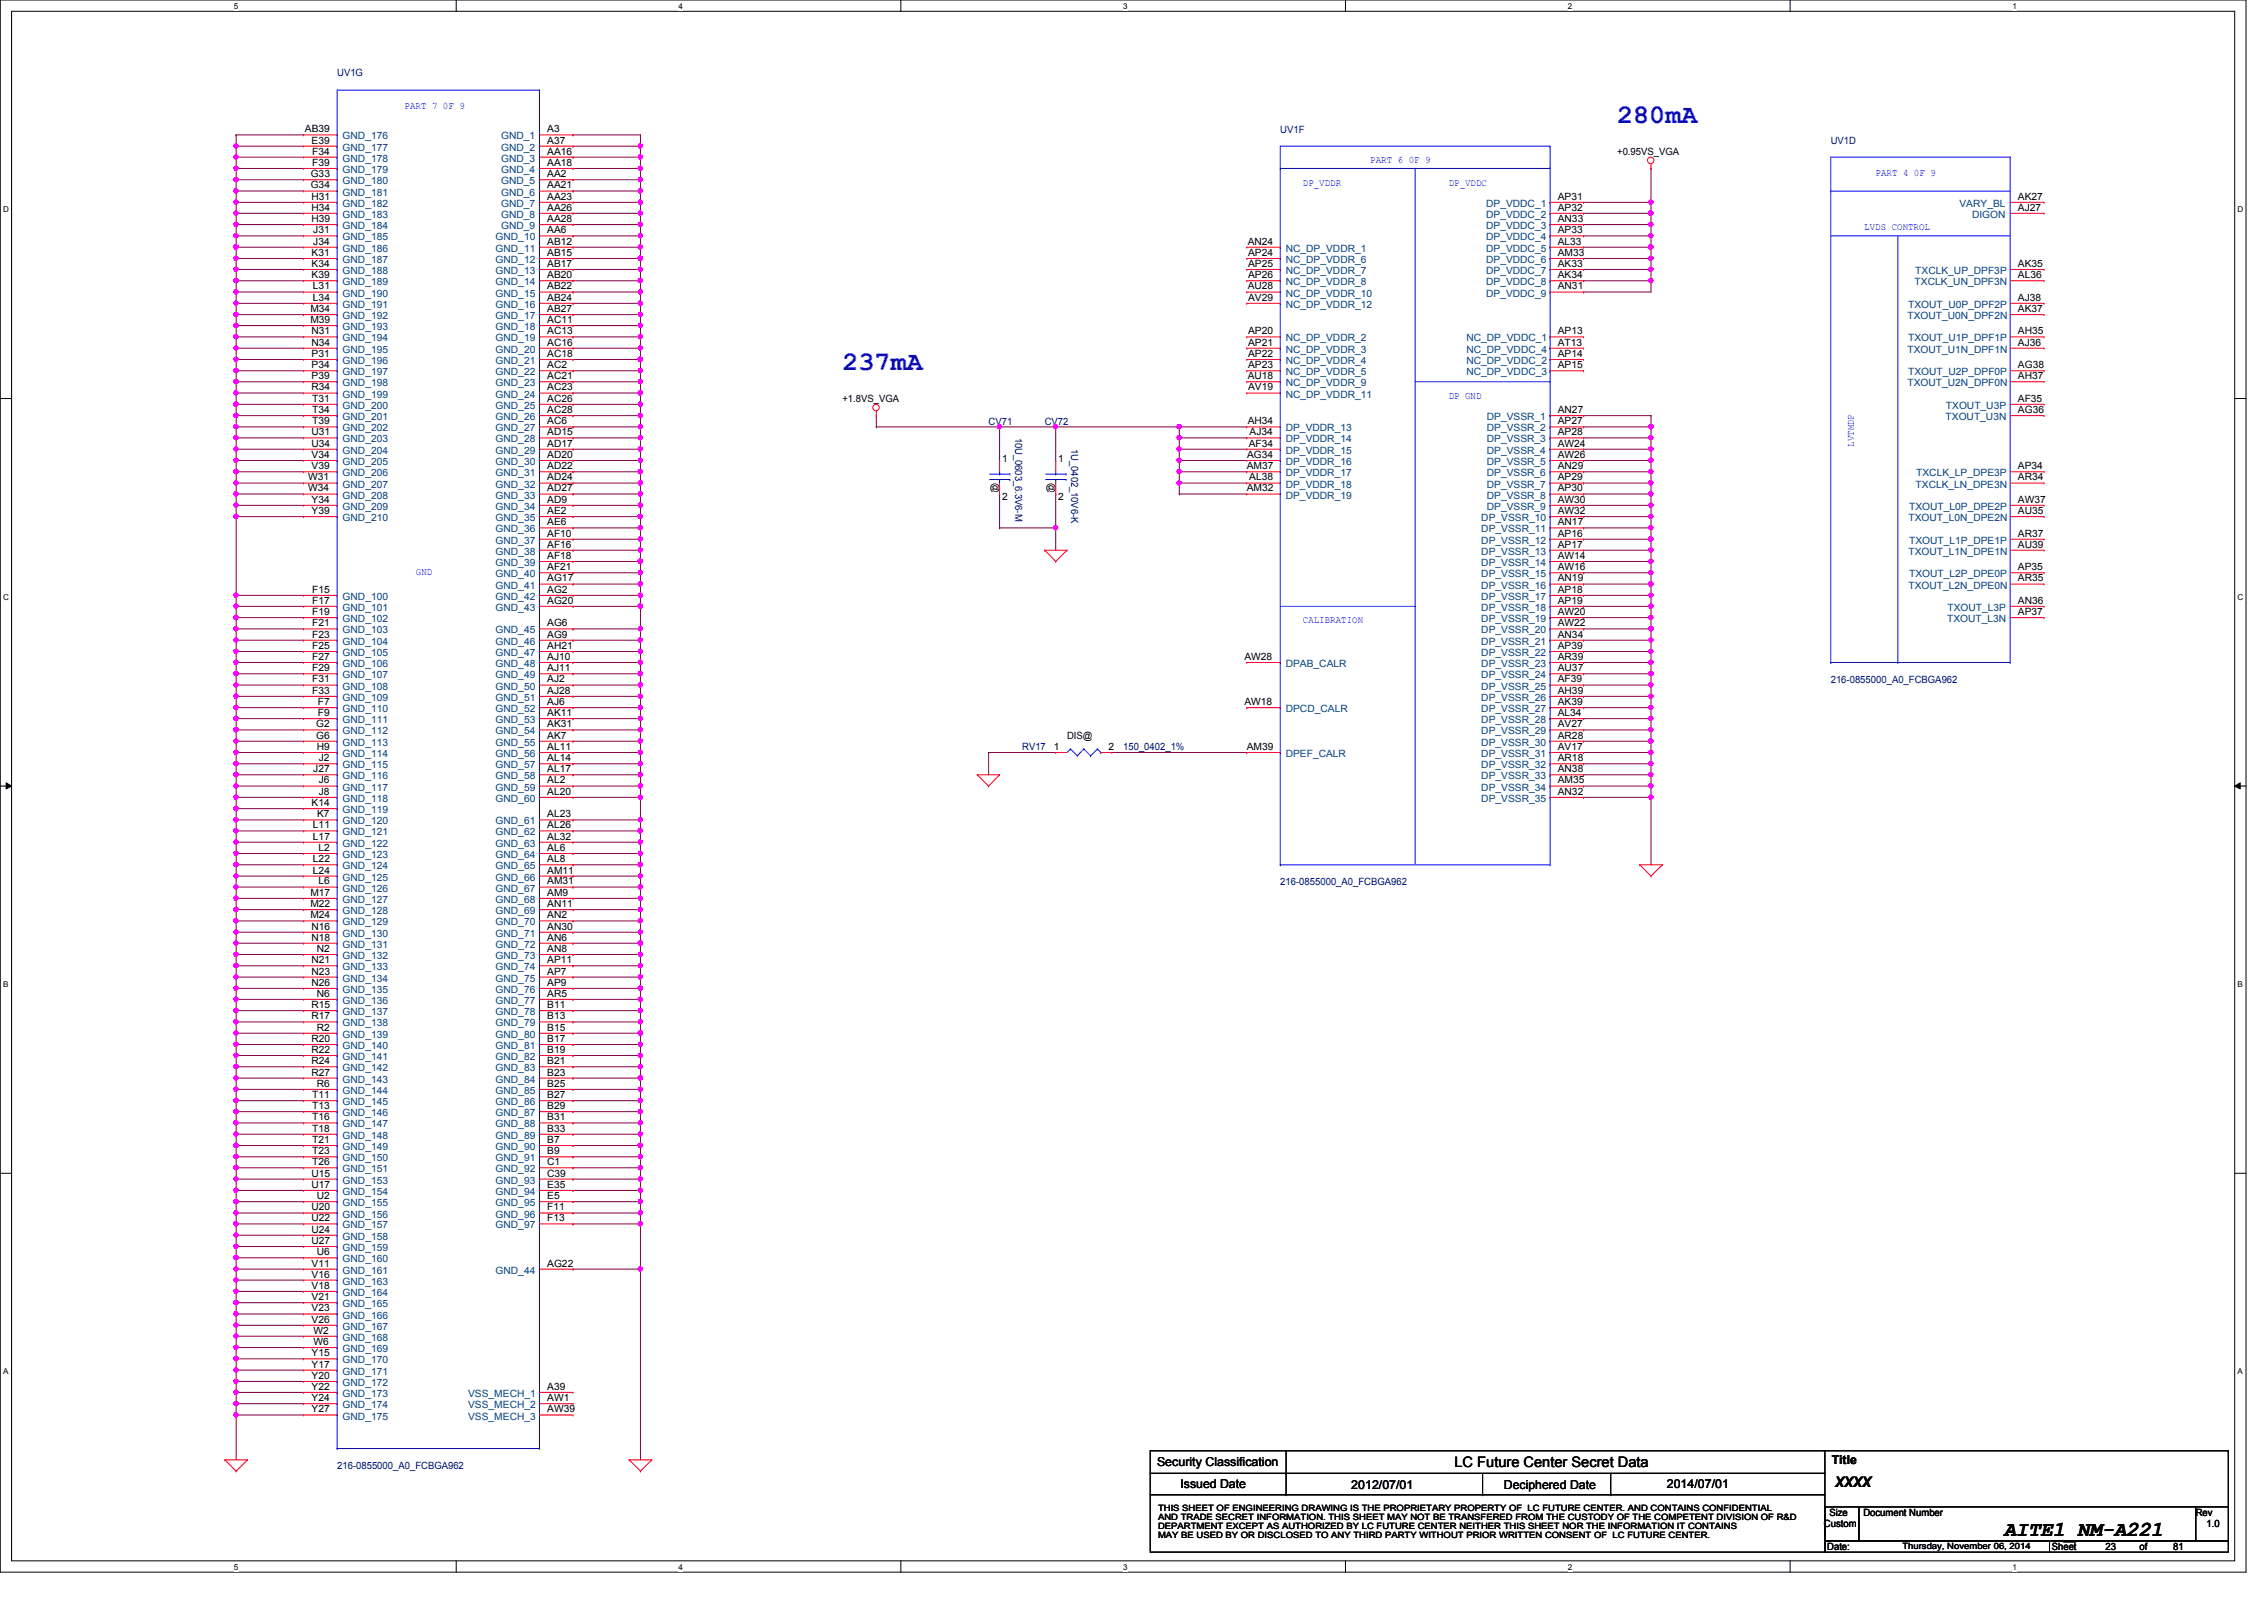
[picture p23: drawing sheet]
<svg xmlns="http://www.w3.org/2000/svg" width="297mm" height="210mm" viewBox="0 0 297 210" stroke-linecap="round" stroke-linejoin="round" font-family="sans-serif">
<defs><g id="words">
<g font-size="3.5" fill="#00f">
<text x="212.2" y="16.1">280mA</text>
<text x="110.5" y="48.5">237mA</text>
</g>
<text font-size="2.8" x="262.9" y="201.5">AITE1_NM-A221</text>
<g font-size="1.9">
<text x="190.8" y="192.5">LC Future Center Secret Data</text>
<text x="240.8" y="195">XXXX</text>
</g>
<g font-size="1.6">
<text x="151.8" y="192.4">Security Classification</text>
<text x="154.9" y="195.2">Issued Date</text>
<text x="177.3" y="195.3">2012/07/01</text>
<text x="197.3" y="195.3">Deciphered Date</text>
<text x="218.7" y="195.2">2014/07/01</text>
<text x="240.3" y="192">Title</text>
</g>
<g font-size="1.3" fill="#000080">
<text x="44.2" y="10">UV1G</text>
<text x="168" y="17.4">UV1F</text>
<text x="240.2" y="18.9">UV1D</text>
<text x="129.7" y="55.7">CV71</text>
<text x="133.2" y="57.4" transform="rotate(90 133.2 57.4)">10U_0603_6.3V6-M</text>
<text x="137.1" y="55.7">CV72</text>
<text x="140.5" y="58.9" transform="rotate(90 140.5 58.9)">1U_0402_10V6-K</text>
<text x="240.2" y="89.6">216-0855000_A0_FCBGA962</text>
<text x="134.1" y="98.4">RV17</text>
<text x="147.4" y="98.4">150_0402_1%</text>
<text x="168" y="116.1">216-0855000_A0_FCBGA962</text>
<text x="44.2" y="192.7">216-0855000_A0_FCBGA962</text>
</g>
<g font-size="1.3">
<text x="40" y="17.4">AB39</text>
<text x="71.8" y="17.4">A3</text>
<text x="40.8" y="23.2">G33</text>
<text x="40.9" y="18.8">E39</text>
<text x="41" y="21.8">F39</text>
<text x="41" y="20.3">F34</text>
<text x="71.8" y="23.2">AA2</text>
<text x="71.8" y="21.8">AA18</text>
<text x="71.8" y="20.3">AA16</text>
<text x="71.8" y="18.8">A37</text>
<text x="212.2" y="20.4">+0.95VS_VGA</text>
<text x="40.8" y="24.7">G34</text>
<text x="40.8" y="29.1">H39</text>
<text x="40.8" y="27.6">H34</text>
<text x="40.8" y="26.2">H31</text>
<text x="71.8" y="29.1">AA28</text>
<text x="71.8" y="27.6">AA26</text>
<text x="71.8" y="26.2">AA23</text>
<text x="71.8" y="24.7">AA21</text>
<text x="204.4" y="29.1">AN33</text>
<text x="204.4" y="27.6">AP32</text>
<text x="204.4" y="26.2">AP31</text>
<text x="264.7" y="27.6">AJ27</text>
<text x="264.7" y="26.2">AK27</text>
<text x="40.9" y="35">K34</text>
<text x="40.9" y="33.6">K31</text>
<text x="41.1" y="32.1">J34</text>
<text x="41.1" y="30.6">J31</text>
<text x="71.8" y="35">AB17</text>
<text x="71.8" y="33.6">AB15</text>
<text x="71.8" y="32.1">AB12</text>
<text x="71.8" y="30.6">AA6</text>
<text x="163.7" y="32.1">AN24</text>
<text x="163.7" y="35">AP25</text>
<text x="163.7" y="33.6">AP24</text>
<text x="204.4" y="35">AK33</text>
<text x="204.4" y="33.6">AM33</text>
<text x="204.4" y="32.1">AL33</text>
<text x="204.4" y="30.6">AP33</text>
<text x="264.7" y="35">AK35</text>
<text x="40.7" y="40.9">M34</text>
<text x="40.9" y="36.5">K39</text>
<text x="41.1" y="39.5">L34</text>
<text x="41.1" y="38">L31</text>
<text x="71.8" y="40.9">AB27</text>
<text x="71.8" y="39.5">AB24</text>
<text x="71.8" y="38">AB22</text>
<text x="71.8" y="36.5">AB20</text>
<text x="163.7" y="38">AU28</text>
<text x="163.7" y="39.5">AV29</text>
<text x="163.7" y="36.5">AP26</text>
<text x="204.4" y="38">AN31</text>
<text x="204.4" y="36.5">AK34</text>
<text x="264.7" y="40.9">AK37</text>
<text x="264.7" y="39.5">AJ38</text>
<text x="264.7" y="36.5">AL36</text>
<text x="40.7" y="42.4">M39</text>
<text x="40.8" y="45.3">N34</text>
<text x="40.8" y="43.9">N31</text>
<text x="40.9" y="46.8">P31</text>
<text x="71.8" y="46.8">AC18</text>
<text x="71.8" y="45.3">AC16</text>
<text x="71.8" y="43.9">AC13</text>
<text x="71.8" y="42.4">AC11</text>
<text x="163.7" y="46.8">AP22</text>
<text x="163.7" y="45.3">AP21</text>
<text x="163.7" y="43.9">AP20</text>
<text x="204.4" y="46.8">AP14</text>
<text x="204.4" y="45.3">AT13</text>
<text x="204.4" y="43.9">AP13</text>
<text x="264.7" y="45.3">AJ36</text>
<text x="264.7" y="43.9">AH35</text>
<text x="40.8" y="51.2">R34</text>
<text x="40.9" y="49.7">P39</text>
<text x="40.9" y="48.3">P34</text>
<text x="41" y="52.7">T31</text>
<text x="71.8" y="52.7">AC26</text>
<text x="71.8" y="51.2">AC23</text>
<text x="71.8" y="49.7">AC21</text>
<text x="71.8" y="48.3">AC2</text>
<text x="110.5" y="52.7">+1.8VS_VGA</text>
<text x="163.7" y="49.7">AU18</text>
<text x="163.7" y="51.2">AV19</text>
<text x="163.7" y="48.3">AP23</text>
<text x="204.4" y="48.3">AP15</text>
<text x="264.7" y="52.7">AF35</text>
<text x="264.7" y="49.7">AH37</text>
<text x="264.7" y="48.3">AG38</text>
<text x="40.8" y="58.6">U34</text>
<text x="40.8" y="57.1">U31</text>
<text x="41" y="55.7">T39</text>
<text x="41" y="54.2">T34</text>
<text x="71.8" y="58.6">AD17</text>
<text x="71.8" y="57.1">AD15</text>
<text x="71.8" y="55.7">AC6</text>
<text x="71.8" y="54.2">AC28</text>
<text x="163.7" y="55.7">AH34</text>
<text x="163.8" y="58.6">AF34</text>
<text x="164" y="57.1">AJ34</text>
<text x="204.4" y="58.6">AW24</text>
<text x="204.4" y="57.1">AP28</text>
<text x="204.4" y="55.7">AP27</text>
<text x="204.4" y="54.2">AN27</text>
<text x="264.7" y="54.2">AG36</text>
<text x="40.4" y="64.5">W34</text>
<text x="40.4" y="63">W31</text>
<text x="40.9" y="66">Y34</text>
<text x="40.9" y="61.6">V39</text>
<text x="40.9" y="60.1">V34</text>
<text x="71.8" y="66">AD9</text>
<text x="71.8" y="64.5">AD27</text>
<text x="71.8" y="63">AD24</text>
<text x="71.8" y="61.6">AD22</text>
<text x="71.8" y="60.1">AD20</text>
<text x="130.2" y="63.4" transform="rotate(90 130.2 63.4)">@</text>
<text x="131.5" y="60.6">1</text>
<text x="131.5" y="65.6">2</text>
<text x="137.6" y="63.4" transform="rotate(90 137.6 63.4)">@</text>
<text x="138.9" y="60.6">1</text>
<text x="138.9" y="65.6">2</text>
<text x="163.6" y="64.5">AM32</text>
<text x="163.6" y="61.6">AM37</text>
<text x="163.6" y="60.1">AG34</text>
<text x="163.9" y="63">AL38</text>
<text x="204.4" y="66">AW30</text>
<text x="204.4" y="64.5">AP30</text>
<text x="204.4" y="63">AP29</text>
<text x="204.4" y="61.6">AN29</text>
<text x="204.4" y="60.1">AW26</text>
<text x="264.7" y="66">AW37</text>
<text x="264.7" y="63">AR34</text>
<text x="264.7" y="61.6">AP34</text>
<text x="40.9" y="67.4">Y39</text>
<text x="71.8" y="71.8">AF16</text>
<text x="71.8" y="70.4">AF10</text>
<text x="71.8" y="68.9">AE6</text>
<text x="71.8" y="67.4">AE2</text>
<text x="204.4" y="71.8">AP17</text>
<text x="204.4" y="70.4">AP16</text>
<text x="204.4" y="68.9">AN17</text>
<text x="204.4" y="67.4">AW32</text>
<text x="264.7" y="71.8">AU39</text>
<text x="264.7" y="70.4">AR37</text>
<text x="264.7" y="67.4">AU35</text>
<text x="41" y="77.8">F15</text>
<text x="71.8" y="77.8">AG2</text>
<text x="71.8" y="76.3">AG17</text>
<text x="71.8" y="74.8">AF21</text>
<text x="71.8" y="73.3">AF18</text>
<text x="204.4" y="77.8">AP18</text>
<text x="204.4" y="76.3">AN19</text>
<text x="204.4" y="74.8">AW16</text>
<text x="204.4" y="73.3">AW14</text>
<text x="264.7" y="76.3">AR35</text>
<text x="264.7" y="74.8">AP35</text>
<text x="41" y="83.7">F23</text>
<text x="41" y="82.2">F21</text>
<text x="41" y="80.7">F19</text>
<text x="41" y="79.2">F17</text>
<text x="71.8" y="83.7">AG9</text>
<text x="71.8" y="82.2">AG6</text>
<text x="71.8" y="79.2">AG20</text>
<text x="204.4" y="83.7">AN34</text>
<text x="204.4" y="82.2">AW22</text>
<text x="204.4" y="80.7">AW20</text>
<text x="204.4" y="79.2">AP19</text>
<text x="264.7" y="80.7">AP37</text>
<text x="264.7" y="79.2">AN36</text>
<text x="41" y="89.5">F31</text>
<text x="41" y="88.1">F29</text>
<text x="41" y="86.6">F27</text>
<text x="41" y="85.1">F25</text>
<text x="71.8" y="89.5">AJ2</text>
<text x="71.8" y="88.1">AJ11</text>
<text x="71.8" y="86.6">AJ10</text>
<text x="71.8" y="85.1">AH21</text>
<text x="163.3" y="86.6">AW28</text>
<text x="204.4" y="89.5">AF39</text>
<text x="204.4" y="88.1">AU37</text>
<text x="204.4" y="86.6">AR39</text>
<text x="204.4" y="85.1">AP39</text>
<text x="41" y="91">F33</text>
<text x="41.5" y="95.4">G2</text>
<text x="41.7" y="93.9">F9</text>
<text x="41.7" y="92.5">F7</text>
<text x="71.8" y="95.4">AK31</text>
<text x="71.8" y="93.9">AK11</text>
<text x="71.8" y="92.5">AJ6</text>
<text x="71.8" y="91">AJ28</text>
<text x="163.3" y="92.5">AW18</text>
<text x="204.4" y="95.4">AV27</text>
<text x="204.4" y="93.9">AL34</text>
<text x="204.4" y="92.5">AK39</text>
<text x="204.4" y="91">AH39</text>
<text x="41.1" y="101.3">J27</text>
<text x="41.5" y="96.9">G6</text>
<text x="41.6" y="98.4">H9</text>
<text x="41.8" y="99.9">J2</text>
<text x="71.8" y="101.3">AL17</text>
<text x="71.8" y="99.9">AL14</text>
<text x="71.8" y="98.4">AL11</text>
<text x="71.8" y="96.9">AK7</text>
<text x="138.3" y="98.4">1</text>
<text x="140" y="96.9">DIS@</text>
<text x="145.5" y="98.4">2</text>
<text x="163.6" y="98.4">AM39</text>
<text x="204.4" y="101.3">AN38</text>
<text x="204.4" y="99.9">AR18</text>
<text x="204.4" y="98.4">AV17</text>
<text x="204.4" y="96.9">AR28</text>
<text x="40.9" y="105.7">K14</text>
<text x="41.6" y="107.2">K7</text>
<text x="41.8" y="104.3">J8</text>
<text x="41.8" y="102.8">J6</text>
<text x="71.8" y="107.2">AL23</text>
<text x="71.8" y="104.3">AL20</text>
<text x="71.8" y="102.8">AL2</text>
<text x="204.4" y="104.3">AN32</text>
<text x="204.4" y="102.8">AM35</text>
<text x="41.1" y="113.1">L22</text>
<text x="41.1" y="110.2">L17</text>
<text x="41.1" y="108.7">L11</text>
<text x="41.8" y="111.6">L2</text>
<text x="71.8" y="113.1">AL8</text>
<text x="71.8" y="111.6">AL6</text>
<text x="71.8" y="110.2">AL32</text>
<text x="71.8" y="108.7">AL26</text>
<text x="40.7" y="119">M22</text>
<text x="40.7" y="117.5">M17</text>
<text x="41.1" y="114.6">L24</text>
<text x="41.8" y="116">L6</text>
<text x="71.8" y="119">AN11</text>
<text x="71.8" y="117.5">AM9</text>
<text x="71.8" y="116">AM31</text>
<text x="71.8" y="114.6">AM11</text>
<text x="40.7" y="120.5">M24</text>
<text x="40.8" y="123.4">N18</text>
<text x="40.8" y="122">N16</text>
<text x="41.6" y="124.9">N2</text>
<text x="71.8" y="124.9">AN8</text>
<text x="71.8" y="123.4">AN6</text>
<text x="71.8" y="122">AN30</text>
<text x="71.8" y="120.5">AN2</text>
<text x="40.8" y="129.3">N26</text>
<text x="40.8" y="127.8">N23</text>
<text x="40.8" y="126.4">N21</text>
<text x="41.6" y="130.8">N6</text>
<text x="71.8" y="130.8">AR5</text>
<text x="71.8" y="129.3">AP9</text>
<text x="71.8" y="127.8">AP7</text>
<text x="71.8" y="126.4">AP11</text>
<text x="40.8" y="136.7">R20</text>
<text x="40.8" y="133.7">R17</text>
<text x="40.8" y="132.2">R15</text>
<text x="41.6" y="135.2">R2</text>
<text x="71.8" y="136.7">B17</text>
<text x="71.8" y="135.2">B15</text>
<text x="71.8" y="133.7">B13</text>
<text x="71.8" y="132.2">B11</text>
<text x="40.8" y="141.1">R27</text>
<text x="40.8" y="139.6">R24</text>
<text x="40.8" y="138.1">R22</text>
<text x="41.6" y="142.6">R6</text>
<text x="71.8" y="142.6">B25</text>
<text x="71.8" y="141.1">B23</text>
<text x="71.8" y="139.6">B21</text>
<text x="71.8" y="138.1">B19</text>
<text x="41" y="149.9">T21</text>
<text x="41" y="148.5">T18</text>
<text x="41" y="147">T16</text>
<text x="41" y="145.5">T13</text>
<text x="41" y="144.1">T11</text>
<text x="71.8" y="149.9">B7</text>
<text x="71.8" y="148.5">B33</text>
<text x="71.8" y="147">B31</text>
<text x="71.8" y="145.5">B29</text>
<text x="71.8" y="144.1">B27</text>
<text x="40.8" y="155.8">U17</text>
<text x="40.8" y="154.3">U15</text>
<text x="41" y="152.9">T26</text>
<text x="41" y="151.4">T23</text>
<text x="71.8" y="155.8">E35</text>
<text x="71.8" y="154.3">C39</text>
<text x="71.8" y="152.9">C1</text>
<text x="71.8" y="151.4">B9</text>
<text x="40.8" y="161.7">U24</text>
<text x="40.8" y="160.2">U22</text>
<text x="40.8" y="158.8">U20</text>
<text x="41.6" y="157.3">U2</text>
<text x="71.8" y="160.2">F13</text>
<text x="71.8" y="158.8">F11</text>
<text x="71.8" y="157.3">E5</text>
<text x="40.8" y="163.2">U27</text>
<text x="40.9" y="167.6">V16</text>
<text x="40.9" y="166.2">V11</text>
<text x="41.6" y="164.7">U6</text>
<text x="71.8" y="166.2">AG22</text>
<text x="40.9" y="173.5">V26</text>
<text x="40.9" y="172">V23</text>
<text x="40.9" y="170.6">V21</text>
<text x="40.9" y="169.1">V18</text>
<text x="40.9" y="179.4">Y17</text>
<text x="40.9" y="177.9">Y15</text>
<text x="41.1" y="176.4">W6</text>
<text x="41.1" y="175">W2</text>
<text x="40.9" y="185.3">Y27</text>
<text x="40.9" y="183.8">Y24</text>
<text x="40.9" y="182.3">Y22</text>
<text x="40.9" y="180.9">Y20</text>
<text x="71.8" y="185.3">AW39</text>
<text x="71.8" y="183.8">AW1</text>
<text x="71.8" y="182.3">A39</text>
<text x="239.3" y="200.4">Custom</text>
<text x="239.7" y="203.3">Date:</text>
<text x="240" y="198.9">Size</text>
<text x="244.5" y="198.9">Document Number</text>
<text x="269.2" y="203.3">Sheet</text>
<text x="276.3" y="203.3">23</text>
<text x="280.7" y="203.3">of</text>
<text x="285.1" y="203.3">81</text>
<text x="288.1" y="198.9">Rev</text>
<text x="289.5" y="200.4">1.0</text>
</g>
<g font-size="1.3" fill="#00f">
<text x="53.1" y="14.3">PART 7 0F 9</text>
<text x="179.8" y="21.4">PART 6 0F 9</text>
<text x="246.1" y="23">PART 4 0F 9</text>
<text x="170.9" y="24.3">DP_VDDR</text>
<text x="190.1" y="24.3">DP_VDDC</text>
<text x="244.6" y="30.2">LVDS CONTROL</text>
<text x="190.1" y="52.3">DP GND</text>
<text x="243.2" y="58.6" transform="rotate(-90 243.2 58.6)">LVTMDP</text>
<text x="54.6" y="75.5">GND</text>
<text x="170.9" y="81.8">CALIBRATION</text>
</g>
<g font-size="1.3" fill="#004080">
<text x="45" y="22.7">GND_179</text>
<text x="45" y="21.2">GND_178</text>
<text x="45" y="19.8">GND_177</text>
<text x="45" y="18.3">GND_176</text>
<text x="65.7" y="22.7">GND_4</text>
<text x="65.7" y="21.2">GND_3</text>
<text x="65.7" y="19.8">GND_2</text>
<text x="65.7" y="18.3">GND_1</text>
<text x="45" y="28.6">GND_183</text>
<text x="45" y="27.1">GND_182</text>
<text x="45" y="25.7">GND_181</text>
<text x="45" y="24.2">GND_180</text>
<text x="65.7" y="28.6">GND_8</text>
<text x="65.7" y="27.1">GND_7</text>
<text x="65.7" y="25.7">GND_6</text>
<text x="65.7" y="24.2">GND_5</text>
<text x="195" y="28.6">DP_VDDC_2</text>
<text x="195" y="27.1">DP_VDDC_1</text>
<text x="257.1" y="27.1">VARY_BL</text>
<text x="258.7" y="28.6">DIGON</text>
<text x="45" y="35.9">GND_188</text>
<text x="45" y="34.5">GND_187</text>
<text x="45" y="33">GND_186</text>
<text x="45" y="31.5">GND_185</text>
<text x="45" y="30.1">GND_184</text>
<text x="65" y="35.9">GND_13</text>
<text x="65" y="34.5">GND_12</text>
<text x="65" y="33">GND_11</text>
<text x="65" y="31.5">GND_10</text>
<text x="65.7" y="30.1">GND_9</text>
<text x="168.7" y="35.9">NC_DP_VDDR_7</text>
<text x="168.7" y="34.5">NC_DP_VDDR_6</text>
<text x="168.7" y="33">NC_DP_VDDR_1</text>
<text x="195" y="35.9">DP_VDDC_7</text>
<text x="195" y="34.5">DP_VDDC_6</text>
<text x="195" y="33">DP_VDDC_5</text>
<text x="195" y="31.5">DP_VDDC_4</text>
<text x="195" y="30.1">DP_VDDC_3</text>
<text x="251.3" y="35.9">TXCLK_UP_DPF3P</text>
<text x="45" y="41.9">GND_192</text>
<text x="45" y="40.4">GND_191</text>
<text x="45" y="38.9">GND_190</text>
<text x="45" y="37.4">GND_189</text>
<text x="65" y="41.9">GND_17</text>
<text x="65" y="40.4">GND_16</text>
<text x="65" y="38.9">GND_15</text>
<text x="65" y="37.4">GND_14</text>
<text x="168.7" y="40.4">NC_DP_VDDR_12</text>
<text x="168.7" y="38.9">NC_DP_VDDR_10</text>
<text x="168.7" y="37.4">NC_DP_VDDR_8</text>
<text x="195" y="38.9">DP_VDDC_9</text>
<text x="195" y="37.4">DP_VDDC_8</text>
<text x="250.3" y="41.9">TXOUT_U0N_DPF2N</text>
<text x="250.4" y="40.4">TXOUT_U0P_DPF2P</text>
<text x="251.2" y="37.4">TXCLK_UN_DPF3N</text>
<text x="45" y="47.8">GND_196</text>
<text x="45" y="46.3">GND_195</text>
<text x="45" y="44.8">GND_194</text>
<text x="45" y="43.3">GND_193</text>
<text x="65" y="47.8">GND_21</text>
<text x="65" y="46.3">GND_20</text>
<text x="65" y="44.8">GND_19</text>
<text x="65" y="43.3">GND_18</text>
<text x="168.7" y="47.8">NC_DP_VDDR_4</text>
<text x="168.7" y="46.3">NC_DP_VDDR_3</text>
<text x="168.7" y="44.8">NC_DP_VDDR_2</text>
<text x="192.4" y="47.8">NC_DP_VDDC_2</text>
<text x="192.4" y="46.3">NC_DP_VDDC_4</text>
<text x="192.4" y="44.8">NC_DP_VDDC_1</text>
<text x="250.3" y="46.3">TXOUT_U1N_DPF1N</text>
<text x="250.4" y="44.8">TXOUT_U1P_DPF1P</text>
<text x="45" y="53.6">GND_200</text>
<text x="45" y="52.2">GND_199</text>
<text x="45" y="50.7">GND_198</text>
<text x="45" y="49.2">GND_197</text>
<text x="65" y="53.6">GND_25</text>
<text x="65" y="52.2">GND_24</text>
<text x="65" y="50.7">GND_23</text>
<text x="65" y="49.2">GND_22</text>
<text x="168.7" y="52.2">NC_DP_VDDR_11</text>
<text x="168.7" y="50.7">NC_DP_VDDR_9</text>
<text x="168.7" y="49.2">NC_DP_VDDR_5</text>
<text x="192.4" y="49.2">NC_DP_VDDC_3</text>
<text x="250.3" y="50.7">TXOUT_U2N_DPF0N</text>
<text x="250.4" y="49.2">TXOUT_U2P_DPF0P</text>
<text x="255.3" y="53.6">TXOUT_U3P</text>
<text x="45" y="59.5">GND_204</text>
<text x="45" y="58">GND_203</text>
<text x="45" y="56.6">GND_202</text>
<text x="45" y="55.1">GND_201</text>
<text x="65" y="59.5">GND_29</text>
<text x="65" y="58">GND_28</text>
<text x="65" y="56.6">GND_27</text>
<text x="65" y="55.1">GND_26</text>
<text x="168.7" y="59.5">DP_VDDR_15</text>
<text x="168.7" y="58">DP_VDDR_14</text>
<text x="168.7" y="56.6">DP_VDDR_13</text>
<text x="195.1" y="59.5">DP_VSSR_4</text>
<text x="195.1" y="58">DP_VSSR_3</text>
<text x="195.1" y="56.6">DP_VSSR_2</text>
<text x="195.1" y="55.1">DP_VSSR_1</text>
<text x="255.3" y="55.1">TXOUT_U3N</text>
<text x="45" y="65.4">GND_208</text>
<text x="45" y="64">GND_207</text>
<text x="45" y="62.5">GND_206</text>
<text x="45" y="61">GND_205</text>
<text x="65" y="65.4">GND_33</text>
<text x="65" y="64">GND_32</text>
<text x="65" y="62.5">GND_31</text>
<text x="65" y="61">GND_30</text>
<text x="168.7" y="65.4">DP_VDDR_19</text>
<text x="168.7" y="64">DP_VDDR_18</text>
<text x="168.7" y="62.5">DP_VDDR_17</text>
<text x="168.7" y="61">DP_VDDR_16</text>
<text x="195.1" y="65.4">DP_VSSR_8</text>
<text x="195.1" y="64">DP_VSSR_7</text>
<text x="195.1" y="62.5">DP_VSSR_6</text>
<text x="195.1" y="61">DP_VSSR_5</text>
<text x="251.3" y="64">TXCLK_LN_DPE3N</text>
<text x="251.4" y="62.5">TXCLK_LP_DPE3P</text>
<text x="45" y="68.4">GND_210</text>
<text x="45" y="66.9">GND_209</text>
<text x="65" y="71.3">GND_37</text>
<text x="65" y="69.8">GND_36</text>
<text x="65" y="68.4">GND_35</text>
<text x="65" y="66.9">GND_34</text>
<text x="194.3" y="71.3">DP_VSSR_12</text>
<text x="194.3" y="69.8">DP_VSSR_11</text>
<text x="194.3" y="68.4">DP_VSSR_10</text>
<text x="195.1" y="66.9">DP_VSSR_9</text>
<text x="250.4" y="68.4">TXOUT_L0N_DPE2N</text>
<text x="250.5" y="71.3">TXOUT_L1P_DPE1P</text>
<text x="250.5" y="66.9">TXOUT_L0P_DPE2P</text>
<text x="65" y="77.2">GND_41</text>
<text x="65" y="75.7">GND_40</text>
<text x="65" y="74.3">GND_39</text>
<text x="65" y="72.8">GND_38</text>
<text x="194.3" y="77.2">DP_VSSR_16</text>
<text x="194.3" y="75.7">DP_VSSR_15</text>
<text x="194.3" y="74.3">DP_VSSR_14</text>
<text x="194.3" y="72.8">DP_VSSR_13</text>
<text x="250.4" y="77.2">TXOUT_L2N_DPE0N</text>
<text x="250.4" y="72.8">TXOUT_L1N_DPE1N</text>
<text x="250.5" y="75.7">TXOUT_L2P_DPE0P</text>
<text x="45" y="83.1">GND_103</text>
<text x="45" y="81.6">GND_102</text>
<text x="45" y="80.1">GND_101</text>
<text x="45" y="78.7">GND_100</text>
<text x="65" y="83.1">GND_45</text>
<text x="65" y="80.1">GND_43</text>
<text x="65" y="78.7">GND_42</text>
<text x="194.3" y="83.1">DP_VSSR_20</text>
<text x="194.3" y="81.6">DP_VSSR_19</text>
<text x="194.3" y="80.1">DP_VSSR_18</text>
<text x="194.3" y="78.7">DP_VSSR_17</text>
<text x="255.5" y="81.6">TXOUT_L3N</text>
<text x="255.5" y="80.1">TXOUT_L3P</text>
<text x="45" y="89">GND_107</text>
<text x="45" y="87.5">GND_106</text>
<text x="45" y="86.1">GND_105</text>
<text x="45" y="84.6">GND_104</text>
<text x="65" y="89">GND_49</text>
<text x="65" y="87.5">GND_48</text>
<text x="65" y="86.1">GND_47</text>
<text x="65" y="84.6">GND_46</text>
<text x="168.7" y="87.5">DPAB_CALR</text>
<text x="194.3" y="89">DP_VSSR_24</text>
<text x="194.3" y="87.5">DP_VSSR_23</text>
<text x="194.3" y="86.1">DP_VSSR_22</text>
<text x="194.3" y="84.6">DP_VSSR_21</text>
<text x="45" y="94.9">GND_111</text>
<text x="45" y="93.4">GND_110</text>
<text x="45" y="91.9">GND_109</text>
<text x="45" y="90.5">GND_108</text>
<text x="65" y="94.9">GND_53</text>
<text x="65" y="93.4">GND_52</text>
<text x="65" y="91.9">GND_51</text>
<text x="65" y="90.5">GND_50</text>
<text x="168.7" y="93.4">DPCD_CALR</text>
<text x="194.3" y="94.9">DP_VSSR_28</text>
<text x="194.3" y="93.4">DP_VSSR_27</text>
<text x="194.3" y="91.9">DP_VSSR_26</text>
<text x="194.3" y="90.5">DP_VSSR_25</text>
<text x="45" y="100.8">GND_115</text>
<text x="45" y="99.3">GND_114</text>
<text x="45" y="97.8">GND_113</text>
<text x="45" y="96.4">GND_112</text>
<text x="65" y="100.8">GND_57</text>
<text x="65" y="99.3">GND_56</text>
<text x="65" y="97.8">GND_55</text>
<text x="65" y="96.4">GND_54</text>
<text x="168.7" y="99.3">DPEF_CALR</text>
<text x="194.3" y="100.8">DP_VSSR_32</text>
<text x="194.3" y="99.3">DP_VSSR_31</text>
<text x="194.3" y="97.8">DP_VSSR_30</text>
<text x="194.3" y="96.4">DP_VSSR_29</text>
<text x="45" y="106.7">GND_119</text>
<text x="45" y="105.2">GND_118</text>
<text x="45" y="103.7">GND_117</text>
<text x="45" y="102.2">GND_116</text>
<text x="65" y="105.2">GND_60</text>
<text x="65" y="103.7">GND_59</text>
<text x="65" y="102.2">GND_58</text>
<text x="194.3" y="105.2">DP_VSSR_35</text>
<text x="194.3" y="103.7">DP_VSSR_34</text>
<text x="194.3" y="102.2">DP_VSSR_33</text>
<text x="45" y="112.6">GND_123</text>
<text x="45" y="111.1">GND_122</text>
<text x="45" y="109.6">GND_121</text>
<text x="45" y="108.2">GND_120</text>
<text x="65" y="112.6">GND_64</text>
<text x="65" y="111.1">GND_63</text>
<text x="65" y="109.6">GND_62</text>
<text x="65" y="108.2">GND_61</text>
<text x="45" y="119.9">GND_128</text>
<text x="45" y="118.4">GND_127</text>
<text x="45" y="117">GND_126</text>
<text x="45" y="115.5">GND_125</text>
<text x="45" y="114">GND_124</text>
<text x="65" y="119.9">GND_69</text>
<text x="65" y="118.4">GND_68</text>
<text x="65" y="117">GND_67</text>
<text x="65" y="115.5">GND_66</text>
<text x="65" y="114">GND_65</text>
<text x="45" y="125.8">GND_132</text>
<text x="45" y="124.3">GND_131</text>
<text x="45" y="122.9">GND_130</text>
<text x="45" y="121.4">GND_129</text>
<text x="65" y="125.8">GND_73</text>
<text x="65" y="124.3">GND_72</text>
<text x="65" y="122.9">GND_71</text>
<text x="65" y="121.4">GND_70</text>
<text x="45" y="131.7">GND_136</text>
<text x="45" y="130.3">GND_135</text>
<text x="45" y="128.8">GND_134</text>
<text x="45" y="127.3">GND_133</text>
<text x="65" y="131.7">GND_77</text>
<text x="65" y="130.3">GND_76</text>
<text x="65" y="128.8">GND_75</text>
<text x="65" y="127.3">GND_74</text>
<text x="45" y="137.6">GND_140</text>
<text x="45" y="136.1">GND_139</text>
<text x="45" y="134.7">GND_138</text>
<text x="45" y="133.2">GND_137</text>
<text x="65" y="137.6">GND_81</text>
<text x="65" y="136.1">GND_80</text>
<text x="65" y="134.7">GND_79</text>
<text x="65" y="133.2">GND_78</text>
<text x="45" y="143.5">GND_144</text>
<text x="45" y="142">GND_143</text>
<text x="45" y="140.5">GND_142</text>
<text x="45" y="139.1">GND_141</text>
<text x="65" y="143.5">GND_85</text>
<text x="65" y="142">GND_84</text>
<text x="65" y="140.5">GND_83</text>
<text x="65" y="139.1">GND_82</text>
<text x="45" y="149.4">GND_148</text>
<text x="45" y="147.9">GND_147</text>
<text x="45" y="146.4">GND_146</text>
<text x="45" y="145">GND_145</text>
<text x="65" y="149.4">GND_89</text>
<text x="65" y="147.9">GND_88</text>
<text x="65" y="146.4">GND_87</text>
<text x="65" y="145">GND_86</text>
<text x="45" y="155.3">GND_153</text>
<text x="45" y="153.8">GND_151</text>
<text x="45" y="152.4">GND_150</text>
<text x="45" y="150.9">GND_149</text>
<text x="65" y="155.3">GND_93</text>
<text x="65" y="153.8">GND_92</text>
<text x="65" y="152.4">GND_91</text>
<text x="65" y="150.9">GND_90</text>
<text x="45" y="161.2">GND_157</text>
<text x="45" y="159.7">GND_156</text>
<text x="45" y="158.2">GND_155</text>
<text x="45" y="156.8">GND_154</text>
<text x="65" y="161.2">GND_97</text>
<text x="65" y="159.7">GND_96</text>
<text x="65" y="158.2">GND_95</text>
<text x="65" y="156.8">GND_94</text>
<text x="45" y="167.1">GND_161</text>
<text x="45" y="165.6">GND_160</text>
<text x="45" y="164.1">GND_159</text>
<text x="45" y="162.6">GND_158</text>
<text x="65" y="167.1">GND_44</text>
<text x="45" y="173">GND_166</text>
<text x="45" y="171.5">GND_165</text>
<text x="45" y="170">GND_164</text>
<text x="45" y="168.5">GND_163</text>
<text x="45" y="178.9">GND_170</text>
<text x="45" y="177.4">GND_169</text>
<text x="45" y="175.9">GND_168</text>
<text x="45" y="174.5">GND_167</text>
<text x="45" y="184.7">GND_174</text>
<text x="45" y="183.3">GND_173</text>
<text x="45" y="181.8">GND_172</text>
<text x="45" y="180.3">GND_171</text>
<text x="61.4" y="184.7">VSS_MECH_2</text>
<text x="61.4" y="183.3">VSS_MECH_1</text>
<text x="45" y="186.2">GND_175</text>
<text x="61.4" y="186.2">VSS_MECH_3</text>
</g>
<g font-size="1.1">
<text x="30.7" y="1.1">5</text>
<text x="89" y="1.1">4</text>
<text x="147.4" y="1.1">3</text>
<text x="205.7" y="1.1">2</text>
<text x="264" y="1.1">1</text>
<text x=".4" y="27.9">D</text>
<text x="293.6" y="27.9">D</text>
<text x=".4" y="78.7">C</text>
<text x="293.6" y="78.7">C</text>
<text x=".4" y="129.5">B</text>
<text x="293.6" y="129.5">B</text>
<text x=".4" y="180.3">A</text>
<text x="293.6" y="180.3">A</text>
<text x="151.9" y="198.2">THIS SHEET OF ENGINEERING DRAWING IS THE PROPRIETARY PROPERTY OF LC FUTURE CENTER. AND CONTAINS CONFIDENTIAL</text>
<text x="151.9" y="199.4">AND TRADE SECRET INFORMATION. THIS SHEET MAY NOT BE TRANSFERED FROM THE CUSTODY OF THE COMPETENT DIVISION OF R&amp;D</text>
<text x="151.9" y="200.6">DEPARTMENT EXCEPT AS AUTHORIZED BY LC FUTURE CENTER NEITHER THIS SHEET NOR THE INFORMATION IT CONTAINS</text>
<text x="151.9" y="201.8">MAY BE USED BY OR DISCLOSED TO ANY THIRD PARTY WITHOUT PRIOR WRITTEN CONSENT OF LC FUTURE CENTER.</text>
<text x="249.6" y="203.2">Thursday, November 06, 2014</text>
<text x="30.7" y="205.9">5</text>
<text x="89" y="205.9">4</text>
<text x="147.4" y="205.9">3</text>
<text x="205.7" y="205.9">2</text>
<text x="264" y="205.9">1</text>
</g>
</g></defs>
<path d="M0 0h294.7v206.2h-294.7zM1.5 1.5h291.7v203.3h-291.7z" fill="none" stroke="#000" stroke-width=".13"/>
<g fill="#fff">
<path d="M30.7 .2h.6v1.2h-.6z"/>
<path d="M30.7 204.9h.6v1.2h-.6z"/>
</g>
<path d="M59.9 0v1.5M59.9 204.8v1.4" fill="none" stroke="#000" stroke-width=".13"/>
<g fill="#fff">
<path d="M89 .2h.6v1.2h-.6z"/>
<path d="M89 204.9h.6v1.2h-.6z"/>
</g>
<path d="M118.2 0v1.5M118.2 204.8v1.4" fill="none" stroke="#000" stroke-width=".13"/>
<g fill="#fff">
<path d="M147.4 .2h.6v1.2h-.6z"/>
<path d="M147.4 204.9h.6v1.2h-.6z"/>
</g>
<path d="M176.5 0v1.5M176.5 204.8v1.4" fill="none" stroke="#000" stroke-width=".13"/>
<g fill="#fff">
<path d="M205.7 .2h.6v1.2h-.6z"/>
<path d="M205.7 204.9h.6v1.2h-.6z"/>
</g>
<path d="M234.9 0v1.5M234.9 204.8v1.4" fill="none" stroke="#000" stroke-width=".13"/>
<g fill="#fff">
<path d="M264 .2h.6v1.2h-.6z"/>
<path d="M264 204.9h.6v1.2h-.6z"/>
<path d="M.4 26.9h.8v1.2h-.8z"/>
<path d="M293.6 26.9h.7v1.2h-.7z"/>
<path d="M.4 77.7h.8v1.2h-.8z"/>
<path d="M293.6 77.7h.7v1.2h-.7z"/>
</g>
<path d="M0 52.3h1.5M293.2 52.3h1.5" fill="none" stroke="#000" stroke-width=".13"/>
<g fill="#fff">
<path d="M.4 128.5h.7v1.2h-.7z"/>
<path d="M293.6 128.5h.7v1.2h-.7z"/>
</g>
<path d="M0 103.1h1.5M.8 102.7l.7 .4-.7 .4zM293.2 103.1l.7-.4v.8zM293.2 103.1h1.5" fill="none" stroke="#000" stroke-width=".13"/>
<path d="M.8 102.7l.7 .4-.7 .4zM293.2 103.1l.7-.4v.8z" fill="#000"/>
<g fill="#fff">
<path d="M.4 179.3h.7v1.2h-.7z"/>
<path d="M293.6 179.3h.7v1.2h-.7z"/>
</g>
<path d="M0 153.9h1.5M293.2 153.9h1.5" fill="none" stroke="#000" stroke-width=".13"/>
<path d="M138.5 56h.1M138.5 56v4.4M138.5 56h16.2" fill="none" stroke="#800040" stroke-width=".13"/>
<circle cx="154.7" cy="56" r=".29" fill="#f0f"/>
<circle cx="154.7" cy="56" r=".29" fill="none" stroke="#f0f" stroke-width=".13"/>
<circle cx="138.5" cy="56" r=".29" fill="#f0f"/>
<circle cx="138.5" cy="56" r=".29" fill="none" stroke="#f0f" stroke-width=".13"/>
<path d="M131.1 56h.1M131.1 56v4.4M138.5 64.8h.1M138.5 64.8v4.5" fill="none" stroke="#800040" stroke-width=".13"/>
<circle cx="138.5" cy="69.2" r=".29" fill="#f0f"/>
<circle cx="138.5" cy="69.2" r=".29" fill="none" stroke="#f0f" stroke-width=".13"/>
<path d="M115 56h.1M115 56h23.5M131.1 56h.1M131.1 69.3h.1M131.1 64.8h.1M131.1 69.3h7.4M131.1 64.8v4.5" fill="none" stroke="#800040" stroke-width=".13"/>
<circle cx="131.1" cy="56" r=".29" fill="#f0f"/>
<circle cx="131.1" cy="56" r=".29" fill="none" stroke="#f0f" stroke-width=".13"/>
<g fill="none" stroke="#800040" stroke-width=".13">
<path d="M31 19.2h.1M31 17.7h.1M31 19.2h8.8M31 17.7h8.8M31 23.6h.1M31 22.1h.1M31 20.6h.1M31 30.9h.1M31 29.5h.1M31 28h.1M31 26.5h.1M31 25.1h.1"/>
<path d="M31 38.3h.1M31 36.8h.1M31 23.6h8.8M31 22.1h8.8M31 20.6h8.8M31 30.9h8.8M31 29.5h8.8M31 28h8.8M31 26.5h8.8M31 25.1h8.8M31 38.3h8.8M31 36.8h8.8"/>
<path d="M115 54.5h.1M115 54.5v1.5M138.5 69.3h.1M138.5 69.3v2.9M129.7 98.7h.1M129.7 98.7v2.9M129.7 98.7h8.8"/>
</g>
<circle cx="31" cy="36.8" r=".29" fill="#f0f"/>
<circle cx="31" cy="36.8" r=".29" fill="none" stroke="#f0f" stroke-width=".13"/>
<path d="M31 35.3h.1M31 35.3h8.8" fill="none" stroke="#800040" stroke-width=".13"/>
<circle cx="31" cy="35.3" r=".29" fill="#f0f"/>
<circle cx="31" cy="35.3" r=".29" fill="none" stroke="#f0f" stroke-width=".13"/>
<path d="M31 33.9h.1M31 32.4h.1M31 33.9h8.8M31 32.4h8.8" fill="none" stroke="#800040" stroke-width=".13"/>
<circle cx="31" cy="32.4" r=".29" fill="#f0f"/>
<circle cx="31" cy="32.4" r=".29" fill="none" stroke="#f0f" stroke-width=".13"/>
<path d="M31 45.7h.1M31 44.2h.1M31 42.7h.1M31 45.7h8.8M31 44.2h8.8M31 42.7h8.8" fill="none" stroke="#800040" stroke-width=".13"/>
<circle cx="31" cy="42.7" r=".29" fill="#f0f"/>
<circle cx="31" cy="42.7" r=".29" fill="none" stroke="#f0f" stroke-width=".13"/>
<path d="M31 39.8h.1M31 39.8h8.8M31 41.3h.1M31 53h.1M31 41.3h8.8M31 53h8.8" fill="none" stroke="#800040" stroke-width=".13"/>
<circle cx="31" cy="53" r=".29" fill="#f0f"/>
<circle cx="31" cy="53" r=".29" fill="none" stroke="#f0f" stroke-width=".13"/>
<path d="M31 51.6h.1M31 51.6h8.8" fill="none" stroke="#800040" stroke-width=".13"/>
<circle cx="31" cy="51.5" r=".29" fill="#f0f"/>
<circle cx="31" cy="51.5" r=".29" fill="none" stroke="#f0f" stroke-width=".13"/>
<path d="M31 50.1h.1M31 50.1h8.8" fill="none" stroke="#800040" stroke-width=".13"/>
<circle cx="31" cy="50.1" r=".29" fill="#f0f"/>
<circle cx="31" cy="50.1" r=".29" fill="none" stroke="#f0f" stroke-width=".13"/>
<path d="M31 48.6h.1M31 48.6h8.8" fill="none" stroke="#800040" stroke-width=".13"/>
<circle cx="31" cy="48.6" r=".29" fill="#f0f"/>
<circle cx="31" cy="48.6" r=".29" fill="none" stroke="#f0f" stroke-width=".13"/>
<path d="M31 47.2h.1M31 47.2h8.8" fill="none" stroke="#800040" stroke-width=".13"/>
<circle cx="31" cy="47.1" r=".29" fill="#f0f"/>
<circle cx="31" cy="47.1" r=".29" fill="none" stroke="#f0f" stroke-width=".13"/>
<path d="M31 60.4h.1M31 60.4h8.8" fill="none" stroke="#800040" stroke-width=".13"/>
<circle cx="31" cy="60.4" r=".29" fill="#f0f"/>
<circle cx="31" cy="60.4" r=".29" fill="none" stroke="#f0f" stroke-width=".13"/>
<path d="M31 58.9h.1M31 57.4h.1M31 56h.1M31 54.5h.1M31 50.1h.1M31 58.9h8.8M31 57.4h8.8M31 56h8.8M31 54.5h8.8M31 50.1v1.5" fill="none" stroke="#800040" stroke-width=".13"/>
<circle cx="31" cy="50.1" r=".29" fill="#f0f"/>
<circle cx="31" cy="50.1" r=".29" fill="none" stroke="#f0f" stroke-width=".13"/>
<path d="M31 57.4h.1M31 57.4v1.5" fill="none" stroke="#800040" stroke-width=".13"/>
<circle cx="31" cy="57.4" r=".29" fill="#f0f"/>
<circle cx="31" cy="57.4" r=".29" fill="none" stroke="#f0f" stroke-width=".13"/>
<path d="M31 29.5h.1M31 29.5v1.4" fill="none" stroke="#800040" stroke-width=".13"/>
<circle cx="31" cy="29.4" r=".29" fill="#f0f"/>
<circle cx="31" cy="29.4" r=".29" fill="none" stroke="#f0f" stroke-width=".13"/>
<path d="M31 114.9h.1M31 114.9v1.5" fill="none" stroke="#800040" stroke-width=".13"/>
<circle cx="31" cy="114.9" r=".29" fill="#f0f"/>
<circle cx="31" cy="114.9" r=".29" fill="none" stroke="#f0f" stroke-width=".13"/>
<path d="M31 89.9h.1M31 89.9v1.5" fill="none" stroke="#800040" stroke-width=".13"/>
<circle cx="31" cy="89.8" r=".29" fill="#f0f"/>
<circle cx="31" cy="89.8" r=".29" fill="none" stroke="#f0f" stroke-width=".13"/>
<path d="M31 32.4h.1M31 32.4v1.5" fill="none" stroke="#800040" stroke-width=".13"/>
<circle cx="31" cy="32.4" r=".29" fill="#f0f"/>
<circle cx="31" cy="32.4" r=".29" fill="none" stroke="#f0f" stroke-width=".13"/>
<path d="M31 45.7h.1M31 45.7v1.5" fill="none" stroke="#800040" stroke-width=".13"/>
<circle cx="31" cy="45.7" r=".29" fill="#f0f"/>
<circle cx="31" cy="45.7" r=".29" fill="none" stroke="#f0f" stroke-width=".13"/>
<path d="M31 39.8h.1M31 39.8v1.5" fill="none" stroke="#800040" stroke-width=".13"/>
<circle cx="31" cy="39.8" r=".29" fill="#f0f"/>
<circle cx="31" cy="39.8" r=".29" fill="none" stroke="#f0f" stroke-width=".13"/>
<path d="M31 79.5h.1M31 78.1h.1M31 79.5h8.8M31 78.1h8.8M31 82.5h.1M31 81h.1M31 82.5h8.8M31 81h8.8" fill="none" stroke="#800040" stroke-width=".13"/>
<circle cx="31" cy="78.1" r=".29" fill="#f0f"/>
<circle cx="31" cy="78.1" r=".29" fill="none" stroke="#f0f" stroke-width=".13"/>
<g fill="none" stroke="#800040" stroke-width=".13">
<path d="M31 89.9h.1M31 88.4h.1M31 86.9h.1M31 85.5h.1M31 84h.1M31 97.2h.1M31 95.8h.1M31 89.9h8.8M31 88.4h8.8M31 86.9h8.8M31 85.5h8.8M31 84h8.8"/>
<path d="M31 97.2h8.8M31 95.8h8.8"/>
</g>
<circle cx="31" cy="95.7" r=".29" fill="#f0f"/>
<circle cx="31" cy="95.7" r=".29" fill="none" stroke="#f0f" stroke-width=".13"/>
<path d="M31 94.3h.1M31 94.3h8.8" fill="none" stroke="#800040" stroke-width=".13"/>
<circle cx="31" cy="94.2" r=".29" fill="#f0f"/>
<circle cx="31" cy="94.2" r=".29" fill="none" stroke="#f0f" stroke-width=".13"/>
<path d="M31 92.8h.1M31 92.8h8.8" fill="none" stroke="#800040" stroke-width=".13"/>
<circle cx="31" cy="92.8" r=".29" fill="#f0f"/>
<circle cx="31" cy="92.8" r=".29" fill="none" stroke="#f0f" stroke-width=".13"/>
<g fill="none" stroke="#800040" stroke-width=".13">
<path d="M31 91.4h.1M31 98.7h.1M31 91.4h8.8M31 98.7h8.8M31 104.6h.1M31 103.1h.1M31 101.6h.1M31 100.2h.1M31 112h.1M31 110.5h.1M31 109h.1M31 107.6h.1"/>
<path d="M31 106.1h.1M31 116.4h.1M31 104.6h8.8M31 103.1h8.8M31 101.6h8.8M31 100.2h8.8M31 112h8.8M31 110.5h8.8M31 109h8.8M31 107.6h8.8M31 106.1h8.8M31 116.4h8.8"/>
</g>
<circle cx="31" cy="116.3" r=".29" fill="#f0f"/>
<circle cx="31" cy="116.3" r=".29" fill="none" stroke="#f0f" stroke-width=".13"/>
<path d="M31 61.9h.1M31 61.9h8.8M31 114.9h.1M31 113.5h.1M31 114.9h8.8M31 113.5h8.8" fill="none" stroke="#800040" stroke-width=".13"/>
<circle cx="31" cy="61.9" r=".29" fill="#f0f"/>
<circle cx="31" cy="61.9" r=".29" fill="none" stroke="#f0f" stroke-width=".13"/>
<path d="M31 17.7h.1M31 17.7v1.5M31 56h.1M31 56v1.4" fill="none" stroke="#800040" stroke-width=".13"/>
<circle cx="31" cy="56" r=".29" fill="#f0f"/>
<circle cx="31" cy="56" r=".29" fill="none" stroke="#f0f" stroke-width=".13"/>
<path d="M31 58.9h.1M31 58.9v1.5" fill="none" stroke="#800040" stroke-width=".13"/>
<circle cx="31" cy="58.9" r=".29" fill="#f0f"/>
<circle cx="31" cy="58.9" r=".29" fill="none" stroke="#f0f" stroke-width=".13"/>
<path d="M31 47.2h.1M31 47.2v1.4M31 100.2h.1M31 100.2v1.4" fill="none" stroke="#800040" stroke-width=".13"/>
<circle cx="31" cy="100.2" r=".29" fill="#f0f"/>
<circle cx="31" cy="100.2" r=".29" fill="none" stroke="#f0f" stroke-width=".13"/>
<path d="M31 101.6h.1M31 101.6v1.5" fill="none" stroke="#800040" stroke-width=".13"/>
<circle cx="31" cy="101.6" r=".29" fill="#f0f"/>
<circle cx="31" cy="101.6" r=".29" fill="none" stroke="#f0f" stroke-width=".13"/>
<path d="M31 103.1h.1M31 103.1v1.5" fill="none" stroke="#800040" stroke-width=".13"/>
<circle cx="31" cy="103.1" r=".29" fill="#f0f"/>
<circle cx="31" cy="103.1" r=".29" fill="none" stroke="#f0f" stroke-width=".13"/>
<path d="M31 30.9h.1M31 30.9v1.5" fill="none" stroke="#800040" stroke-width=".13"/>
<circle cx="31" cy="30.9" r=".29" fill="#f0f"/>
<circle cx="31" cy="30.9" r=".29" fill="none" stroke="#f0f" stroke-width=".13"/>
<path d="M31 19.2h.1M31 19.2v1.4" fill="none" stroke="#800040" stroke-width=".13"/>
<circle cx="31" cy="19.2" r=".29" fill="#f0f"/>
<circle cx="31" cy="19.2" r=".29" fill="none" stroke="#f0f" stroke-width=".13"/>
<path d="M31 20.6h.1M31 20.6v1.5" fill="none" stroke="#800040" stroke-width=".13"/>
<circle cx="31" cy="20.6" r=".29" fill="#f0f"/>
<circle cx="31" cy="20.6" r=".29" fill="none" stroke="#f0f" stroke-width=".13"/>
<path d="M31 22.1h.1M31 22.1v1.5" fill="none" stroke="#800040" stroke-width=".13"/>
<circle cx="31" cy="22.1" r=".29" fill="#f0f"/>
<circle cx="31" cy="22.1" r=".29" fill="none" stroke="#f0f" stroke-width=".13"/>
<path d="M31 85.5h.1M31 85.5v1.4" fill="none" stroke="#800040" stroke-width=".13"/>
<circle cx="31" cy="85.4" r=".29" fill="#f0f"/>
<circle cx="31" cy="85.4" r=".29" fill="none" stroke="#f0f" stroke-width=".13"/>
<path d="M31 86.9h.1M31 86.9v1.5" fill="none" stroke="#800040" stroke-width=".13"/>
<circle cx="31" cy="86.9" r=".29" fill="#f0f"/>
<circle cx="31" cy="86.9" r=".29" fill="none" stroke="#f0f" stroke-width=".13"/>
<path d="M31 88.4h.1M31 88.4v1.5" fill="none" stroke="#800040" stroke-width=".13"/>
<circle cx="31" cy="88.4" r=".29" fill="#f0f"/>
<circle cx="31" cy="88.4" r=".29" fill="none" stroke="#f0f" stroke-width=".13"/>
<path d="M31 41.3h.1M31 41.3v1.4" fill="none" stroke="#800040" stroke-width=".13"/>
<circle cx="31" cy="41.2" r=".29" fill="#f0f"/>
<circle cx="31" cy="41.2" r=".29" fill="none" stroke="#f0f" stroke-width=".13"/>
<path d="M31 26.5h.1M31 26.5v1.5" fill="none" stroke="#800040" stroke-width=".13"/>
<circle cx="31" cy="26.5" r=".29" fill="#f0f"/>
<circle cx="31" cy="26.5" r=".29" fill="none" stroke="#f0f" stroke-width=".13"/>
<path d="M31 28h.1M31 28v1.5" fill="none" stroke="#800040" stroke-width=".13"/>
<circle cx="31" cy="28" r=".29" fill="#f0f"/>
<circle cx="31" cy="28" r=".29" fill="none" stroke="#f0f" stroke-width=".13"/>
<path d="M31 97.2h.1M31 97.2v1.5" fill="none" stroke="#800040" stroke-width=".13"/>
<circle cx="31" cy="97.2" r=".29" fill="#f0f"/>
<circle cx="31" cy="97.2" r=".29" fill="none" stroke="#f0f" stroke-width=".13"/>
<path d="M31 91.4h.1M31 91.4v1.4" fill="none" stroke="#800040" stroke-width=".13"/>
<circle cx="31" cy="91.3" r=".29" fill="#f0f"/>
<circle cx="31" cy="91.3" r=".29" fill="none" stroke="#f0f" stroke-width=".13"/>
<path d="M31 78.1h.1M31 79.5h.1M31 78.1v2.9" fill="none" stroke="#800040" stroke-width=".13"/>
<circle cx="31" cy="79.5" r=".29" fill="#f0f"/>
<circle cx="31" cy="79.5" r=".29" fill="none" stroke="#f0f" stroke-width=".13"/>
<path d="M31 81h.1M31 81v1.5" fill="none" stroke="#800040" stroke-width=".13"/>
<circle cx="31" cy="81" r=".29" fill="#f0f"/>
<circle cx="31" cy="81" r=".29" fill="none" stroke="#f0f" stroke-width=".13"/>
<path d="M31 82.5h.1M31 82.5v1.5" fill="none" stroke="#800040" stroke-width=".13"/>
<circle cx="31" cy="82.5" r=".29" fill="#f0f"/>
<circle cx="31" cy="82.5" r=".29" fill="none" stroke="#f0f" stroke-width=".13"/>
<path d="M31 54.5h.1M31 54.5v1.5" fill="none" stroke="#800040" stroke-width=".13"/>
<circle cx="31" cy="54.5" r=".29" fill="#f0f"/>
<circle cx="31" cy="54.5" r=".29" fill="none" stroke="#f0f" stroke-width=".13"/>
<path d="M31 104.6h.1M31 104.6v1.5" fill="none" stroke="#800040" stroke-width=".13"/>
<circle cx="31" cy="104.6" r=".29" fill="#f0f"/>
<circle cx="31" cy="104.6" r=".29" fill="none" stroke="#f0f" stroke-width=".13"/>
<path d="M31 92.8h.1M31 94.3h.1M31 95.8h.1M31 92.8v4.4" fill="none" stroke="#800040" stroke-width=".13"/>
<circle cx="31" cy="95.7" r=".29" fill="#f0f"/>
<circle cx="31" cy="95.7" r=".29" fill="none" stroke="#f0f" stroke-width=".13"/>
<path d="M31 23.6h.1M31 23.6v1.5" fill="none" stroke="#800040" stroke-width=".13"/>
<circle cx="31" cy="23.6" r=".29" fill="#f0f"/>
<circle cx="31" cy="23.6" r=".29" fill="none" stroke="#f0f" stroke-width=".13"/>
<path d="M31 106.1h.1M31 106.1v1.5" fill="none" stroke="#800040" stroke-width=".13"/>
<circle cx="31" cy="106.1" r=".29" fill="#f0f"/>
<circle cx="31" cy="106.1" r=".29" fill="none" stroke="#f0f" stroke-width=".13"/>
<path d="M31 107.6h.1M31 107.6v1.4" fill="none" stroke="#800040" stroke-width=".13"/>
<circle cx="31" cy="107.5" r=".29" fill="#f0f"/>
<circle cx="31" cy="107.5" r=".29" fill="none" stroke="#f0f" stroke-width=".13"/>
<path d="M31 109h.1M31 109v1.5" fill="none" stroke="#800040" stroke-width=".13"/>
<circle cx="31" cy="109" r=".29" fill="#f0f"/>
<circle cx="31" cy="109" r=".29" fill="none" stroke="#f0f" stroke-width=".13"/>
<path d="M31 110.5h.1M31 110.5v1.5" fill="none" stroke="#800040" stroke-width=".13"/>
<circle cx="31" cy="110.5" r=".29" fill="#f0f"/>
<circle cx="31" cy="110.5" r=".29" fill="none" stroke="#f0f" stroke-width=".13"/>
<path d="M31 112h.1M31 112v1.5" fill="none" stroke="#800040" stroke-width=".13"/>
<circle cx="31" cy="111.9" r=".29" fill="#f0f"/>
<circle cx="31" cy="111.9" r=".29" fill="none" stroke="#f0f" stroke-width=".13"/>
<path d="M31 98.7h.1M31 98.7v1.5" fill="none" stroke="#800040" stroke-width=".13"/>
<circle cx="31" cy="98.7" r=".29" fill="#f0f"/>
<circle cx="31" cy="98.7" r=".29" fill="none" stroke="#f0f" stroke-width=".13"/>
<path d="M31 33.9h.1M31 33.9v1.4" fill="none" stroke="#800040" stroke-width=".13"/>
<circle cx="31" cy="33.9" r=".29" fill="#f0f"/>
<circle cx="31" cy="33.9" r=".29" fill="none" stroke="#f0f" stroke-width=".13"/>
<path d="M31 48.6h.1M31 51.6h.1M31 53h.1M31 48.6v1.5M31 51.6v2.9M31 60.4h.1M31 60.4v1.5" fill="none" stroke="#800040" stroke-width=".13"/>
<circle cx="31" cy="53" r=".29" fill="#f0f"/>
<circle cx="31" cy="53" r=".29" fill="none" stroke="#f0f" stroke-width=".13"/>
<path d="M31 113.5h.1M31 113.5v1.4" fill="none" stroke="#800040" stroke-width=".13"/>
<circle cx="31" cy="113.4" r=".29" fill="#f0f"/>
<circle cx="31" cy="113.4" r=".29" fill="none" stroke="#f0f" stroke-width=".13"/>
<path d="M31 36.8h.1M31 36.8v1.5" fill="none" stroke="#800040" stroke-width=".13"/>
<circle cx="31" cy="36.8" r=".29" fill="#f0f"/>
<circle cx="31" cy="36.8" r=".29" fill="none" stroke="#f0f" stroke-width=".13"/>
<path d="M31 38.3h.1M31 38.3v1.5" fill="none" stroke="#800040" stroke-width=".13"/>
<circle cx="31" cy="38.3" r=".29" fill="#f0f"/>
<circle cx="31" cy="38.3" r=".29" fill="none" stroke="#f0f" stroke-width=".13"/>
<path d="M31 25.1h.1M31 25.1v1.4" fill="none" stroke="#800040" stroke-width=".13"/>
<circle cx="31" cy="25" r=".29" fill="#f0f"/>
<circle cx="31" cy="25" r=".29" fill="none" stroke="#f0f" stroke-width=".13"/>
<path d="M31 42.7h.1M31 42.7v1.5" fill="none" stroke="#800040" stroke-width=".13"/>
<circle cx="31" cy="42.7" r=".29" fill="#f0f"/>
<circle cx="31" cy="42.7" r=".29" fill="none" stroke="#f0f" stroke-width=".13"/>
<path d="M31 84h.1M31 84v1.5" fill="none" stroke="#800040" stroke-width=".13"/>
<circle cx="31" cy="84" r=".29" fill="#f0f"/>
<circle cx="31" cy="84" r=".29" fill="none" stroke="#f0f" stroke-width=".13"/>
<path d="M31 44.2h.1M31 44.2v1.5" fill="none" stroke="#800040" stroke-width=".13"/>
<circle cx="31" cy="44.2" r=".29" fill="#f0f"/>
<circle cx="31" cy="44.2" r=".29" fill="none" stroke="#f0f" stroke-width=".13"/>
<g fill="none" stroke="#800040" stroke-width=".13">
<path d="M75.2 19.2h.1M75.2 17.7h.1M75.2 19.2h8.8M75.2 17.7h8.8M31 35.3h.1M31 35.3v1.5M75.2 23.6h.1M75.2 22.1h.1M75.2 20.6h.1M75.2 30.9h.1M75.2 29.5h.1M75.2 28h.1"/>
<path d="M75.2 26.5h.1M75.2 25.1h.1M75.2 38.3h.1M75.2 36.8h.1M75.2 23.6h8.8M75.2 22.1h8.8M75.2 20.6h8.8M75.2 30.9h8.8M75.2 29.5h8.8M75.2 28h8.8M75.2 26.5h8.8M75.2 25.1h8.8"/>
<path d="M75.2 38.3h8.8M75.2 36.8h8.8"/>
</g>
<circle cx="84" cy="36.8" r=".29" fill="#f0f"/>
<circle cx="84" cy="36.8" r=".29" fill="none" stroke="#f0f" stroke-width=".13"/>
<path d="M75.2 35.3h.1M75.2 33.9h.1M75.2 35.3h8.8M75.2 33.9h8.8" fill="none" stroke="#800040" stroke-width=".13"/>
<circle cx="84" cy="33.9" r=".29" fill="#f0f"/>
<circle cx="84" cy="33.9" r=".29" fill="none" stroke="#f0f" stroke-width=".13"/>
<path d="M84 85.5h.1M84 85.5v1.4" fill="none" stroke="#800040" stroke-width=".13"/>
<circle cx="84" cy="85.4" r=".29" fill="#f0f"/>
<circle cx="84" cy="85.4" r=".29" fill="none" stroke="#f0f" stroke-width=".13"/>
<path d="M75.2 32.4h.1M75.2 32.4h8.8" fill="none" stroke="#800040" stroke-width=".13"/>
<circle cx="84" cy="32.4" r=".29" fill="#f0f"/>
<circle cx="84" cy="32.4" r=".29" fill="none" stroke="#f0f" stroke-width=".13"/>
<path d="M75.2 45.7h.1M75.2 44.2h.1M75.2 42.7h.1M75.2 44.2h8.8M75.2 42.7h8.8M84 44.2h.1M84 44.2v1.5h-8.8" fill="none" stroke="#800040" stroke-width=".13"/>
<circle cx="84" cy="44.2" r=".29" fill="#f0f"/>
<circle cx="84" cy="44.2" r=".29" fill="none" stroke="#f0f" stroke-width=".13"/>
<path d="M84 30.9h.1M84 30.9v1.5" fill="none" stroke="#800040" stroke-width=".13"/>
<circle cx="84" cy="30.9" r=".29" fill="#f0f"/>
<circle cx="84" cy="30.9" r=".29" fill="none" stroke="#f0f" stroke-width=".13"/>
<path d="M75.2 39.8h.1M75.2 39.8h8.8M75.2 41.3h.1M75.2 53h.1M75.2 51.6h.1M75.2 41.3h8.8M75.2 53h8.8M75.2 51.6h8.8" fill="none" stroke="#800040" stroke-width=".13"/>
<circle cx="84" cy="51.5" r=".29" fill="#f0f"/>
<circle cx="84" cy="51.5" r=".29" fill="none" stroke="#f0f" stroke-width=".13"/>
<path d="M84 95.8h.1M84 95.8v1.4" fill="none" stroke="#800040" stroke-width=".13"/>
<circle cx="84" cy="97.2" r=".29" fill="#f0f"/>
<circle cx="84" cy="97.2" r=".29" fill="none" stroke="#f0f" stroke-width=".13"/>
<circle cx="84" cy="95.7" r=".29" fill="#f0f"/>
<circle cx="84" cy="95.7" r=".29" fill="none" stroke="#f0f" stroke-width=".13"/>
<path d="M75.2 50.1h.1M75.2 48.6h.1M75.2 47.2h.1M75.2 50.1h8.8M75.2 48.6h8.8M75.2 47.2h8.8" fill="none" stroke="#800040" stroke-width=".13"/>
<circle cx="84" cy="47.1" r=".29" fill="#f0f"/>
<circle cx="84" cy="47.1" r=".29" fill="none" stroke="#f0f" stroke-width=".13"/>
<path d="M75.2 60.4h.1M75.2 60.4h8.8" fill="none" stroke="#800040" stroke-width=".13"/>
<circle cx="84" cy="60.4" r=".29" fill="#f0f"/>
<circle cx="84" cy="60.4" r=".29" fill="none" stroke="#f0f" stroke-width=".13"/>
<path d="M84 76.6h.1M84 76.6v1.5" fill="none" stroke="#800040" stroke-width=".13"/>
<circle cx="84" cy="76.6" r=".29" fill="#f0f"/>
<circle cx="84" cy="76.6" r=".29" fill="none" stroke="#f0f" stroke-width=".13"/>
<path d="M84 33.9h.1M84 33.9v1.4" fill="none" stroke="#800040" stroke-width=".13"/>
<circle cx="84" cy="33.9" r=".29" fill="#f0f"/>
<circle cx="84" cy="33.9" r=".29" fill="none" stroke="#f0f" stroke-width=".13"/>
<path d="M84 69.3h.1M84 69.3v1.4" fill="none" stroke="#800040" stroke-width=".13"/>
<circle cx="84" cy="69.2" r=".29" fill="#f0f"/>
<circle cx="84" cy="69.2" r=".29" fill="none" stroke="#f0f" stroke-width=".13"/>
<path d="M84 57.4h.1M84 57.4v1.5" fill="none" stroke="#800040" stroke-width=".13"/>
<circle cx="84" cy="57.4" r=".29" fill="#f0f"/>
<circle cx="84" cy="57.4" r=".29" fill="none" stroke="#f0f" stroke-width=".13"/>
<path d="M75.2 58.9h.1M75.2 57.4h.1M75.2 56h.1M75.2 54.5h.1M75.2 58.9h8.8M75.2 57.4h8.8M75.2 56h8.8M75.2 54.5h8.8M84 48.6h.1M84 48.6v1.5" fill="none" stroke="#800040" stroke-width=".13"/>
<circle cx="84" cy="48.6" r=".29" fill="#f0f"/>
<circle cx="84" cy="48.6" r=".29" fill="none" stroke="#f0f" stroke-width=".13"/>
<path d="M84 64.8h.1M84 64.8v1.5" fill="none" stroke="#800040" stroke-width=".13"/>
<circle cx="84" cy="64.8" r=".29" fill="#f0f"/>
<circle cx="84" cy="64.8" r=".29" fill="none" stroke="#f0f" stroke-width=".13"/>
<path d="M75.2 67.8h.1M75.2 67.8h8.8" fill="none" stroke="#800040" stroke-width=".13"/>
<circle cx="84" cy="67.7" r=".29" fill="#f0f"/>
<circle cx="84" cy="67.7" r=".29" fill="none" stroke="#f0f" stroke-width=".13"/>
<path d="M75.2 66.3h.1M75.2 66.3h8.8" fill="none" stroke="#800040" stroke-width=".13"/>
<circle cx="84" cy="66.3" r=".29" fill="#f0f"/>
<circle cx="84" cy="66.3" r=".29" fill="none" stroke="#f0f" stroke-width=".13"/>
<path d="M75.2 64.8h.1M75.2 63.4h.1M75.2 61.9h.1M75.2 64.8h8.8M75.2 63.4h8.8M75.2 61.9h8.8" fill="none" stroke="#800040" stroke-width=".13"/>
<circle cx="84" cy="61.9" r=".29" fill="#f0f"/>
<circle cx="84" cy="61.9" r=".29" fill="none" stroke="#f0f" stroke-width=".13"/>
<path d="M75.2 75.1h.1M75.2 73.7h.1M75.2 75.1h8.8M75.2 73.7h8.8" fill="none" stroke="#800040" stroke-width=".13"/>
<circle cx="84" cy="73.6" r=".29" fill="#f0f"/>
<circle cx="84" cy="73.6" r=".29" fill="none" stroke="#f0f" stroke-width=".13"/>
<path d="M75.2 72.2h.1M75.2 72.2h8.8" fill="none" stroke="#800040" stroke-width=".13"/>
<circle cx="84" cy="72.2" r=".29" fill="#f0f"/>
<circle cx="84" cy="72.2" r=".29" fill="none" stroke="#f0f" stroke-width=".13"/>
<path d="M75.2 70.7h.1M75.2 69.3h.1M75.2 79.5h.1M75.2 70.7h8.8M75.2 69.3h8.8M75.2 79.5h8.8M75.2 82.5h.1M75.2 82.5h8.8" fill="none" stroke="#800040" stroke-width=".13"/>
<circle cx="84" cy="79.5" r=".29" fill="#f0f"/>
<circle cx="84" cy="79.5" r=".29" fill="none" stroke="#f0f" stroke-width=".13"/>
<path d="M75.2 78.1h.1M75.2 78.1h8.8" fill="none" stroke="#800040" stroke-width=".13"/>
<circle cx="84" cy="78.1" r=".29" fill="#f0f"/>
<circle cx="84" cy="78.1" r=".29" fill="none" stroke="#f0f" stroke-width=".13"/>
<path d="M75.2 76.6h.1M75.2 76.6h8.8M75.2 89.9h.1M75.2 88.4h.1M75.2 89.9h8.8M75.2 88.4h8.8" fill="none" stroke="#800040" stroke-width=".13"/>
<circle cx="84" cy="88.4" r=".29" fill="#f0f"/>
<circle cx="84" cy="88.4" r=".29" fill="none" stroke="#f0f" stroke-width=".13"/>
<path d="M75.2 86.9h.1M75.2 86.9h8.8" fill="none" stroke="#800040" stroke-width=".13"/>
<circle cx="84" cy="86.9" r=".29" fill="#f0f"/>
<circle cx="84" cy="86.9" r=".29" fill="none" stroke="#f0f" stroke-width=".13"/>
<g fill="none" stroke="#800040" stroke-width=".13">
<path d="M84 17.7h.1M84 17.7v1.5M84 70.7h.1M84 70.7v1.5M75.2 85.5h.1M75.2 84h.1M75.2 97.2h.1M75.2 95.8h.1M75.2 94.3h.1M75.2 92.8h.1M75.2 91.4h.1M75.2 85.5h8.8"/>
<path d="M75.2 84h8.8M75.2 97.2h8.8M75.2 95.8h8.8M75.2 94.3h8.8M75.2 92.8h8.8M75.2 91.4h8.8"/>
</g>
<circle cx="84" cy="70.7" r=".29" fill="#f0f"/>
<circle cx="84" cy="70.7" r=".29" fill="none" stroke="#f0f" stroke-width=".13"/>
<path d="M84 53h.1M84 53v1.5" fill="none" stroke="#800040" stroke-width=".13"/>
<circle cx="84" cy="53" r=".29" fill="#f0f"/>
<circle cx="84" cy="53" r=".29" fill="none" stroke="#f0f" stroke-width=".13"/>
<path d="M84 26.5h.1M84 26.5v1.5" fill="none" stroke="#800040" stroke-width=".13"/>
<circle cx="84" cy="26.5" r=".29" fill="#f0f"/>
<circle cx="84" cy="26.5" r=".29" fill="none" stroke="#f0f" stroke-width=".13"/>
<path d="M84 28h.1M84 28v1.5" fill="none" stroke="#800040" stroke-width=".13"/>
<circle cx="84" cy="28" r=".29" fill="#f0f"/>
<circle cx="84" cy="28" r=".29" fill="none" stroke="#f0f" stroke-width=".13"/>
<path d="M84 29.5h.1M84 29.5v1.4" fill="none" stroke="#800040" stroke-width=".13"/>
<circle cx="84" cy="29.4" r=".29" fill="#f0f"/>
<circle cx="84" cy="29.4" r=".29" fill="none" stroke="#f0f" stroke-width=".13"/>
<path d="M84 19.2h.1M84 19.2v1.4M84 32.4h.1M84 32.4v1.5" fill="none" stroke="#800040" stroke-width=".13"/>
<circle cx="84" cy="19.2" r=".29" fill="#f0f"/>
<circle cx="84" cy="19.2" r=".29" fill="none" stroke="#f0f" stroke-width=".13"/>
<path d="M84 20.6h.1M84 20.6v1.5" fill="none" stroke="#800040" stroke-width=".13"/>
<circle cx="84" cy="20.6" r=".29" fill="#f0f"/>
<circle cx="84" cy="20.6" r=".29" fill="none" stroke="#f0f" stroke-width=".13"/>
<path d="M84 22.1h.1M84 22.1v1.5" fill="none" stroke="#800040" stroke-width=".13"/>
<circle cx="84" cy="22.1" r=".29" fill="#f0f"/>
<circle cx="84" cy="22.1" r=".29" fill="none" stroke="#f0f" stroke-width=".13"/>
<path d="M84 91.4h.1M84 91.4v1.4" fill="none" stroke="#800040" stroke-width=".13"/>
<circle cx="84" cy="91.3" r=".29" fill="#f0f"/>
<circle cx="84" cy="91.3" r=".29" fill="none" stroke="#f0f" stroke-width=".13"/>
<path d="M84 92.8h.1M84 92.8v1.5" fill="none" stroke="#800040" stroke-width=".13"/>
<circle cx="84" cy="92.8" r=".29" fill="#f0f"/>
<circle cx="84" cy="92.8" r=".29" fill="none" stroke="#f0f" stroke-width=".13"/>
<path d="M84 94.3h.1M84 94.3v1.5" fill="none" stroke="#800040" stroke-width=".13"/>
<circle cx="84" cy="94.2" r=".29" fill="#f0f"/>
<circle cx="84" cy="94.2" r=".29" fill="none" stroke="#f0f" stroke-width=".13"/>
<path d="M84 75.1h.1M84 75.1v1.5" fill="none" stroke="#800040" stroke-width=".13"/>
<circle cx="84" cy="75.1" r=".29" fill="#f0f"/>
<circle cx="84" cy="75.1" r=".29" fill="none" stroke="#f0f" stroke-width=".13"/>
<path d="M84 89.9h.1M84 89.9v1.5" fill="none" stroke="#800040" stroke-width=".13"/>
<circle cx="84" cy="89.8" r=".29" fill="#f0f"/>
<circle cx="84" cy="89.8" r=".29" fill="none" stroke="#f0f" stroke-width=".13"/>
<path d="M84 35.3h.1M84 35.3v1.5M84 66.3h.1M84 78.1h.1M84 66.3v1.5M84 78.1v1.4" fill="none" stroke="#800040" stroke-width=".13"/>
<circle cx="84" cy="35.3" r=".29" fill="#f0f"/>
<circle cx="84" cy="35.3" r=".29" fill="none" stroke="#f0f" stroke-width=".13"/>
<path d="M84 73.7h.1M84 73.7v1.4" fill="none" stroke="#800040" stroke-width=".13"/>
<circle cx="84" cy="73.6" r=".29" fill="#f0f"/>
<circle cx="84" cy="73.6" r=".29" fill="none" stroke="#f0f" stroke-width=".13"/>
<path d="M84 63.4h.1M84 63.4v1.4" fill="none" stroke="#800040" stroke-width=".13"/>
<circle cx="84" cy="63.3" r=".29" fill="#f0f"/>
<circle cx="84" cy="63.3" r=".29" fill="none" stroke="#f0f" stroke-width=".13"/>
<path d="M84 82.5h.1M84 82.5v1.5" fill="none" stroke="#800040" stroke-width=".13"/>
<circle cx="84" cy="82.5" r=".29" fill="#f0f"/>
<circle cx="84" cy="82.5" r=".29" fill="none" stroke="#f0f" stroke-width=".13"/>
<path d="M84 42.7h.1M84 42.7v1.5" fill="none" stroke="#800040" stroke-width=".13"/>
<circle cx="84" cy="42.7" r=".29" fill="#f0f"/>
<circle cx="84" cy="42.7" r=".29" fill="none" stroke="#f0f" stroke-width=".13"/>
<path d="M84 56h.1M84 56v1.4" fill="none" stroke="#800040" stroke-width=".13"/>
<circle cx="84" cy="56" r=".29" fill="#f0f"/>
<circle cx="84" cy="56" r=".29" fill="none" stroke="#f0f" stroke-width=".13"/>
<path d="M84 58.9h.1M84 58.9v1.5" fill="none" stroke="#800040" stroke-width=".13"/>
<circle cx="84" cy="58.9" r=".29" fill="#f0f"/>
<circle cx="84" cy="58.9" r=".29" fill="none" stroke="#f0f" stroke-width=".13"/>
<path d="M84 45.7h.1M84 45.7v1.5" fill="none" stroke="#800040" stroke-width=".13"/>
<circle cx="84" cy="45.7" r=".29" fill="#f0f"/>
<circle cx="84" cy="45.7" r=".29" fill="none" stroke="#f0f" stroke-width=".13"/>
<path d="M84 23.6h.1M84 23.6v1.5" fill="none" stroke="#800040" stroke-width=".13"/>
<circle cx="84" cy="23.6" r=".29" fill="#f0f"/>
<circle cx="84" cy="23.6" r=".29" fill="none" stroke="#f0f" stroke-width=".13"/>
<path d="M84 39.8h.1M84 39.8v1.5M84 72.2h.1M84 72.2v1.5" fill="none" stroke="#800040" stroke-width=".13"/>
<circle cx="84" cy="39.8" r=".29" fill="#f0f"/>
<circle cx="84" cy="39.8" r=".29" fill="none" stroke="#f0f" stroke-width=".13"/>
<path d="M84 67.8h.1M84 67.8v1.5" fill="none" stroke="#800040" stroke-width=".13"/>
<circle cx="84" cy="67.7" r=".29" fill="#f0f"/>
<circle cx="84" cy="67.7" r=".29" fill="none" stroke="#f0f" stroke-width=".13"/>
<path d="M84 79.5h.1M84 79.5v3" fill="none" stroke="#800040" stroke-width=".13"/>
<circle cx="84" cy="79.5" r=".29" fill="#f0f"/>
<circle cx="84" cy="79.5" r=".29" fill="none" stroke="#f0f" stroke-width=".13"/>
<path d="M84 54.5h.1M84 54.5v1.5" fill="none" stroke="#800040" stroke-width=".13"/>
<circle cx="84" cy="54.5" r=".29" fill="#f0f"/>
<circle cx="84" cy="54.5" r=".29" fill="none" stroke="#f0f" stroke-width=".13"/>
<path d="M84 47.2h.1M84 47.2v1.4M84 60.4h.1M84 60.4v1.5" fill="none" stroke="#800040" stroke-width=".13"/>
<circle cx="84" cy="47.1" r=".29" fill="#f0f"/>
<circle cx="84" cy="47.1" r=".29" fill="none" stroke="#f0f" stroke-width=".13"/>
<path d="M84 50.1h.1M84 50.1v1.5" fill="none" stroke="#800040" stroke-width=".13"/>
<circle cx="84" cy="50.1" r=".29" fill="#f0f"/>
<circle cx="84" cy="50.1" r=".29" fill="none" stroke="#f0f" stroke-width=".13"/>
<path d="M84 41.3h.1M84 41.3v1.4" fill="none" stroke="#800040" stroke-width=".13"/>
<circle cx="84" cy="41.2" r=".29" fill="#f0f"/>
<circle cx="84" cy="41.2" r=".29" fill="none" stroke="#f0f" stroke-width=".13"/>
<path d="M84 36.8h.1M84 36.8v1.5" fill="none" stroke="#800040" stroke-width=".13"/>
<circle cx="84" cy="36.8" r=".29" fill="#f0f"/>
<circle cx="84" cy="36.8" r=".29" fill="none" stroke="#f0f" stroke-width=".13"/>
<path d="M84 38.3h.1M84 38.3v1.5" fill="none" stroke="#800040" stroke-width=".13"/>
<circle cx="84" cy="38.3" r=".29" fill="#f0f"/>
<circle cx="84" cy="38.3" r=".29" fill="none" stroke="#f0f" stroke-width=".13"/>
<path d="M84 25.1h.1M84 25.1v1.4" fill="none" stroke="#800040" stroke-width=".13"/>
<circle cx="84" cy="25" r=".29" fill="#f0f"/>
<circle cx="84" cy="25" r=".29" fill="none" stroke="#f0f" stroke-width=".13"/>
<path d="M84 84h.1M84 84v1.5" fill="none" stroke="#800040" stroke-width=".13"/>
<circle cx="84" cy="84" r=".29" fill="#f0f"/>
<circle cx="84" cy="84" r=".29" fill="none" stroke="#f0f" stroke-width=".13"/>
<path d="M84 51.6h.1M84 51.6v1.4M84 86.9h.1M84 86.9v1.5" fill="none" stroke="#800040" stroke-width=".13"/>
<circle cx="84" cy="51.5" r=".29" fill="#f0f"/>
<circle cx="84" cy="51.5" r=".29" fill="none" stroke="#f0f" stroke-width=".13"/>
<path d="M84 88.4h.1M84 88.4v1.5" fill="none" stroke="#800040" stroke-width=".13"/>
<circle cx="84" cy="88.4" r=".29" fill="#f0f"/>
<circle cx="84" cy="88.4" r=".29" fill="none" stroke="#f0f" stroke-width=".13"/>
<path d="M84 61.9h.1M84 61.9v1.5" fill="none" stroke="#800040" stroke-width=".13"/>
<circle cx="84" cy="61.9" r=".29" fill="#f0f"/>
<circle cx="84" cy="61.9" r=".29" fill="none" stroke="#f0f" stroke-width=".13"/>
<path d="M31 169.4h.1M31 169.4v1.5" fill="none" stroke="#800040" stroke-width=".13"/>
<circle cx="31" cy="169.4" r=".29" fill="#f0f"/>
<circle cx="31" cy="169.4" r=".29" fill="none" stroke="#f0f" stroke-width=".13"/>
<path d="M31 144.4h.1M31 144.4v1.4" fill="none" stroke="#800040" stroke-width=".13"/>
<circle cx="31" cy="144.4" r=".29" fill="#f0f"/>
<circle cx="31" cy="144.4" r=".29" fill="none" stroke="#f0f" stroke-width=".13"/>
<path d="M31 129.7h.1M31 129.7h8.8" fill="none" stroke="#800040" stroke-width=".13"/>
<circle cx="31" cy="129.6" r=".29" fill="#f0f"/>
<circle cx="31" cy="129.6" r=".29" fill="none" stroke="#f0f" stroke-width=".13"/>
<g fill="none" stroke="#800040" stroke-width=".13">
<path d="M31 137h.1M31 135.6h.1M31 134.1h.1M31 132.6h.1M31 131.1h.1M31 140h.1M31 138.5h.1M31 137h8.8M31 135.6h8.8M31 134.1h8.8M31 132.6h8.8M31 131.1h8.8"/>
<path d="M31 140h8.8M31 138.5h8.8M31 144.4h.1M31 142.9h.1M31 141.4h.1M31 151.8h.1M31 150.3h.1M31 144.4h8.8M31 142.9h8.8M31 141.4h8.8M31 151.8h8.8M31 150.3h8.8"/>
</g>
<circle cx="31" cy="150.3" r=".29" fill="#f0f"/>
<circle cx="31" cy="150.3" r=".29" fill="none" stroke="#f0f" stroke-width=".13"/>
<path d="M31 148.8h.1M31 148.8h8.8" fill="none" stroke="#800040" stroke-width=".13"/>
<circle cx="31" cy="148.8" r=".29" fill="#f0f"/>
<circle cx="31" cy="148.8" r=".29" fill="none" stroke="#f0f" stroke-width=".13"/>
<path d="M31 147.3h.1M31 147.3h8.8" fill="none" stroke="#800040" stroke-width=".13"/>
<circle cx="31" cy="147.3" r=".29" fill="#f0f"/>
<circle cx="31" cy="147.3" r=".29" fill="none" stroke="#f0f" stroke-width=".13"/>
<g fill="none" stroke="#800040" stroke-width=".13">
<path d="M31 145.8h.1M31 159.1h.1M31 157.6h.1M31 156.2h.1M31 154.7h.1M31 153.2h.1M31 145.8h8.8M31 159.1h8.8M31 157.6h8.8M31 156.2h8.8M31 154.7h8.8M31 153.2h8.8"/>
<path d="M31 166.5h.1M31 165h.1M31 163.5h.1M31 162.1h.1M31 160.6h.1M31 170.9h.1M31 166.5h8.8M31 165h8.8M31 163.5h8.8M31 162.1h8.8M31 160.6h8.8M31 170.9h8.8"/>
</g>
<circle cx="31" cy="170.9" r=".29" fill="#f0f"/>
<circle cx="31" cy="170.9" r=".29" fill="none" stroke="#f0f" stroke-width=".13"/>
<path d="M31 154.7h.1M31 154.7v1.5M31 169.4h.1M31 167.9h.1M31 169.4h8.8M31 167.9h8.8" fill="none" stroke="#800040" stroke-width=".13"/>
<circle cx="31" cy="154.7" r=".29" fill="#f0f"/>
<circle cx="31" cy="154.7" r=".29" fill="none" stroke="#f0f" stroke-width=".13"/>
<path d="M31 156.2h.1M31 156.2v1.4" fill="none" stroke="#800040" stroke-width=".13"/>
<circle cx="31" cy="156.1" r=".29" fill="#f0f"/>
<circle cx="31" cy="156.1" r=".29" fill="none" stroke="#f0f" stroke-width=".13"/>
<path d="M31 157.6h.1M31 157.6v1.5" fill="none" stroke="#800040" stroke-width=".13"/>
<circle cx="31" cy="157.6" r=".29" fill="#f0f"/>
<circle cx="31" cy="157.6" r=".29" fill="none" stroke="#f0f" stroke-width=".13"/>
<path d="M31 140h.1M31 140v1.4" fill="none" stroke="#800040" stroke-width=".13"/>
<circle cx="31" cy="139.9" r=".29" fill="#f0f"/>
<circle cx="31" cy="139.9" r=".29" fill="none" stroke="#f0f" stroke-width=".13"/>
<path d="M31 141.4h.1M31 141.4v1.5" fill="none" stroke="#800040" stroke-width=".13"/>
<circle cx="31" cy="141.4" r=".29" fill="#f0f"/>
<circle cx="31" cy="141.4" r=".29" fill="none" stroke="#f0f" stroke-width=".13"/>
<path d="M31 142.9h.1M31 142.9v1.5" fill="none" stroke="#800040" stroke-width=".13"/>
<circle cx="31" cy="142.9" r=".29" fill="#f0f"/>
<circle cx="31" cy="142.9" r=".29" fill="none" stroke="#f0f" stroke-width=".13"/>
<path d="M31 151.8h.1M31 151.8v1.4" fill="none" stroke="#800040" stroke-width=".13"/>
<circle cx="31" cy="151.7" r=".29" fill="#f0f"/>
<circle cx="31" cy="151.7" r=".29" fill="none" stroke="#f0f" stroke-width=".13"/>
<path d="M31 145.8h.1M31 145.8v1.5" fill="none" stroke="#800040" stroke-width=".13"/>
<circle cx="31" cy="145.8" r=".29" fill="#f0f"/>
<circle cx="31" cy="145.8" r=".29" fill="none" stroke="#f0f" stroke-width=".13"/>
<path d="M31 131.1h.1M31 131.1v1.5" fill="none" stroke="#800040" stroke-width=".13"/>
<circle cx="31" cy="131.1" r=".29" fill="#f0f"/>
<circle cx="31" cy="131.1" r=".29" fill="none" stroke="#f0f" stroke-width=".13"/>
<path d="M31 132.6h.1M31 132.6v1.5" fill="none" stroke="#800040" stroke-width=".13"/>
<circle cx="31" cy="132.6" r=".29" fill="#f0f"/>
<circle cx="31" cy="132.6" r=".29" fill="none" stroke="#f0f" stroke-width=".13"/>
<path d="M31 134.1h.1M31 134.1v1.5" fill="none" stroke="#800040" stroke-width=".13"/>
<circle cx="31" cy="134" r=".29" fill="#f0f"/>
<circle cx="31" cy="134" r=".29" fill="none" stroke="#f0f" stroke-width=".13"/>
<path d="M31 135.6h.1M31 135.6v1.4" fill="none" stroke="#800040" stroke-width=".13"/>
<circle cx="31" cy="135.5" r=".29" fill="#f0f"/>
<circle cx="31" cy="135.5" r=".29" fill="none" stroke="#f0f" stroke-width=".13"/>
<path d="M31 137h.1M31 137v1.5" fill="none" stroke="#800040" stroke-width=".13"/>
<circle cx="31" cy="137" r=".29" fill="#f0f"/>
<circle cx="31" cy="137" r=".29" fill="none" stroke="#f0f" stroke-width=".13"/>
<path d="M31 159.1h.1M31 159.1v1.5" fill="none" stroke="#800040" stroke-width=".13"/>
<circle cx="31" cy="159.1" r=".29" fill="#f0f"/>
<circle cx="31" cy="159.1" r=".29" fill="none" stroke="#f0f" stroke-width=".13"/>
<path d="M31 147.3h.1M31 148.8h.1M31 150.3h.1M31 147.3v4.5" fill="none" stroke="#800040" stroke-width=".13"/>
<circle cx="31" cy="150.3" r=".29" fill="#f0f"/>
<circle cx="31" cy="150.3" r=".29" fill="none" stroke="#f0f" stroke-width=".13"/>
<path d="M31 160.6h.1M31 160.6v1.5" fill="none" stroke="#800040" stroke-width=".13"/>
<circle cx="31" cy="160.5" r=".29" fill="#f0f"/>
<circle cx="31" cy="160.5" r=".29" fill="none" stroke="#f0f" stroke-width=".13"/>
<path d="M31 162.1h.1M31 162.1v1.4" fill="none" stroke="#800040" stroke-width=".13"/>
<circle cx="31" cy="162" r=".29" fill="#f0f"/>
<circle cx="31" cy="162" r=".29" fill="none" stroke="#f0f" stroke-width=".13"/>
<path d="M31 163.5h.1M31 163.5v1.5" fill="none" stroke="#800040" stroke-width=".13"/>
<circle cx="31" cy="163.5" r=".29" fill="#f0f"/>
<circle cx="31" cy="163.5" r=".29" fill="none" stroke="#f0f" stroke-width=".13"/>
<path d="M31 165h.1M31 165v1.5" fill="none" stroke="#800040" stroke-width=".13"/>
<circle cx="31" cy="165" r=".29" fill="#f0f"/>
<circle cx="31" cy="165" r=".29" fill="none" stroke="#f0f" stroke-width=".13"/>
<path d="M31 166.5h.1M31 166.5v1.4" fill="none" stroke="#800040" stroke-width=".13"/>
<circle cx="31" cy="166.5" r=".29" fill="#f0f"/>
<circle cx="31" cy="166.5" r=".29" fill="none" stroke="#f0f" stroke-width=".13"/>
<path d="M31 153.2h.1M31 153.2v1.5" fill="none" stroke="#800040" stroke-width=".13"/>
<circle cx="31" cy="153.2" r=".29" fill="#f0f"/>
<circle cx="31" cy="153.2" r=".29" fill="none" stroke="#f0f" stroke-width=".13"/>
<path d="M31 167.9h.1M31 167.9v1.5" fill="none" stroke="#800040" stroke-width=".13"/>
<circle cx="31" cy="167.9" r=".29" fill="#f0f"/>
<circle cx="31" cy="167.9" r=".29" fill="none" stroke="#f0f" stroke-width=".13"/>
<path d="M31 138.5h.1M31 138.5v1.5" fill="none" stroke="#800040" stroke-width=".13"/>
<circle cx="31" cy="138.4" r=".29" fill="#f0f"/>
<circle cx="31" cy="138.4" r=".29" fill="none" stroke="#f0f" stroke-width=".13"/>
<path d="M31 117.9h.1M31 117.9h8.8M31 129.7h.1M31 129.7v1.4" fill="none" stroke="#800040" stroke-width=".13"/>
<circle cx="31" cy="117.8" r=".29" fill="#f0f"/>
<circle cx="31" cy="117.8" r=".29" fill="none" stroke="#f0f" stroke-width=".13"/>
<path d="M31 123.7h.1M31 123.7h8.8" fill="none" stroke="#800040" stroke-width=".13"/>
<circle cx="31" cy="123.7" r=".29" fill="#f0f"/>
<circle cx="31" cy="123.7" r=".29" fill="none" stroke="#f0f" stroke-width=".13"/>
<path d="M31 119.3h.1M31 119.3h8.8M31 119.3v1.5M31 122.3h.1M31 120.8h.1M31 122.3h8.8M31 120.8h8.8" fill="none" stroke="#800040" stroke-width=".13"/>
<circle cx="31" cy="119.3" r=".29" fill="#f0f"/>
<circle cx="31" cy="119.3" r=".29" fill="none" stroke="#f0f" stroke-width=".13"/>
<path d="M31 120.8h.1M31 120.8v1.5" fill="none" stroke="#800040" stroke-width=".13"/>
<circle cx="31" cy="120.8" r=".29" fill="#f0f"/>
<circle cx="31" cy="120.8" r=".29" fill="none" stroke="#f0f" stroke-width=".13"/>
<path d="M31 122.3h.1M31 122.3v1.4" fill="none" stroke="#800040" stroke-width=".13"/>
<circle cx="31" cy="122.3" r=".29" fill="#f0f"/>
<circle cx="31" cy="122.3" r=".29" fill="none" stroke="#f0f" stroke-width=".13"/>
<path d="M31 117.9h.1M31 117.9v1.4M31 179.7h.1M31 179.7v1.5M31 185.6h.1M31 185.6v5.9" fill="none" stroke="#800040" stroke-width=".13"/>
<circle cx="31" cy="179.7" r=".29" fill="#f0f"/>
<circle cx="31" cy="179.7" r=".29" fill="none" stroke="#f0f" stroke-width=".13"/>
<path d="M31 176.8h.1M31 175.3h.1M31 173.9h.1M31 172.4h.1M31 176.8h8.8M31 175.3h8.8M31 173.9h8.8M31 172.4h8.8" fill="none" stroke="#800040" stroke-width=".13"/>
<circle cx="31" cy="172.4" r=".29" fill="#f0f"/>
<circle cx="31" cy="172.4" r=".29" fill="none" stroke="#f0f" stroke-width=".13"/>
<path d="M31 181.2h.1M31 181.2h8.8" fill="none" stroke="#800040" stroke-width=".13"/>
<circle cx="31" cy="181.2" r=".29" fill="#f0f"/>
<circle cx="31" cy="181.2" r=".29" fill="none" stroke="#f0f" stroke-width=".13"/>
<path d="M31 179.7h.1M31 178.3h.1M31 172.4h.1M31 173.9h.1M31 179.7h8.8M31 178.3h8.8M31 172.4v2.9" fill="none" stroke="#800040" stroke-width=".13"/>
<circle cx="31" cy="173.8" r=".29" fill="#f0f"/>
<circle cx="31" cy="173.8" r=".29" fill="none" stroke="#f0f" stroke-width=".13"/>
<path d="M31 175.3h.1M31 175.3v1.5" fill="none" stroke="#800040" stroke-width=".13"/>
<circle cx="31" cy="175.3" r=".29" fill="#f0f"/>
<circle cx="31" cy="175.3" r=".29" fill="none" stroke="#f0f" stroke-width=".13"/>
<path d="M31 176.8h.1M31 176.8v1.5" fill="none" stroke="#800040" stroke-width=".13"/>
<circle cx="31" cy="176.8" r=".29" fill="#f0f"/>
<circle cx="31" cy="176.8" r=".29" fill="none" stroke="#f0f" stroke-width=".13"/>
<path d="M31 178.3h.1M31 178.3v1.4" fill="none" stroke="#800040" stroke-width=".13"/>
<circle cx="31" cy="178.2" r=".29" fill="#f0f"/>
<circle cx="31" cy="178.2" r=".29" fill="none" stroke="#f0f" stroke-width=".13"/>
<path d="M31 184.1h.1M31 184.1v1.5" fill="none" stroke="#800040" stroke-width=".13"/>
<circle cx="31" cy="184.1" r=".29" fill="#f0f"/>
<circle cx="31" cy="184.1" r=".29" fill="none" stroke="#f0f" stroke-width=".13"/>
<path d="M31 185.6h.1M31 185.6h8.8" fill="none" stroke="#800040" stroke-width=".13"/>
<circle cx="31" cy="185.6" r=".29" fill="#f0f"/>
<circle cx="31" cy="185.6" r=".29" fill="none" stroke="#f0f" stroke-width=".13"/>
<path d="M31 182.7h.1M31 182.7h8.8" fill="none" stroke="#800040" stroke-width=".13"/>
<circle cx="31" cy="182.6" r=".29" fill="#f0f"/>
<circle cx="31" cy="182.6" r=".29" fill="none" stroke="#f0f" stroke-width=".13"/>
<path d="M31 126.7h.1M31 126.7v1.5M31 184.1h.1M31 182.7h.1M31 184.1h8.8M31 182.7v1.4" fill="none" stroke="#800040" stroke-width=".13"/>
<circle cx="31" cy="126.7" r=".29" fill="#f0f"/>
<circle cx="31" cy="126.7" r=".29" fill="none" stroke="#f0f" stroke-width=".13"/>
<path d="M31 128.2h.1M31 128.2h8.8" fill="none" stroke="#800040" stroke-width=".13"/>
<circle cx="31" cy="128.2" r=".29" fill="#f0f"/>
<circle cx="31" cy="128.2" r=".29" fill="none" stroke="#f0f" stroke-width=".13"/>
<path d="M31 125.2h.1M31 125.2h8.8" fill="none" stroke="#800040" stroke-width=".13"/>
<circle cx="31" cy="125.2" r=".29" fill="#f0f"/>
<circle cx="31" cy="125.2" r=".29" fill="none" stroke="#f0f" stroke-width=".13"/>
<path d="M75.2 98.7h.1M75.2 98.7h8.8M75.2 100.2h.1M75.2 100.2h8.8M31 126.7h.1M31 125.2h.1M31 126.7h8.8M31 125.2v1.5" fill="none" stroke="#800040" stroke-width=".13"/>
<circle cx="84" cy="98.7" r=".29" fill="#f0f"/>
<circle cx="84" cy="98.7" r=".29" fill="none" stroke="#f0f" stroke-width=".13"/>
<path d="M84 147.3h.1M84 147.3v1.5" fill="none" stroke="#800040" stroke-width=".13"/>
<circle cx="84" cy="147.3" r=".29" fill="#f0f"/>
<circle cx="84" cy="147.3" r=".29" fill="none" stroke="#f0f" stroke-width=".13"/>
<path d="M75.2 107.6h.1M75.2 104.6h.1M75.2 103.1h.1M75.2 101.6h.1M75.2 114.9h.1M75.2 113.5h.1M75.2 107.6h8.8M75.2 104.6h8.8M75.2 103.1h8.8M75.2 101.6h8.8M75.2 114.9h8.8M75.2 113.5h8.8" fill="none" stroke="#800040" stroke-width=".13"/>
<circle cx="84" cy="113.4" r=".29" fill="#f0f"/>
<circle cx="84" cy="113.4" r=".29" fill="none" stroke="#f0f" stroke-width=".13"/>
<path d="M84 157.6h.1M84 157.6v1.5" fill="none" stroke="#800040" stroke-width=".13"/>
<circle cx="84" cy="159.1" r=".29" fill="#f0f"/>
<circle cx="84" cy="159.1" r=".29" fill="none" stroke="#f0f" stroke-width=".13"/>
<circle cx="84" cy="157.6" r=".29" fill="#f0f"/>
<circle cx="84" cy="157.6" r=".29" fill="none" stroke="#f0f" stroke-width=".13"/>
<path d="M75.2 112h.1M75.2 110.5h.1M75.2 109h.1M75.2 112h8.8M75.2 110.5h8.8M75.2 109h8.8" fill="none" stroke="#800040" stroke-width=".13"/>
<circle cx="84" cy="109" r=".29" fill="#f0f"/>
<circle cx="84" cy="109" r=".29" fill="none" stroke="#f0f" stroke-width=".13"/>
<path d="M75.2 122.3h.1M75.2 122.3h8.8" fill="none" stroke="#800040" stroke-width=".13"/>
<circle cx="84" cy="122.3" r=".29" fill="#f0f"/>
<circle cx="84" cy="122.3" r=".29" fill="none" stroke="#f0f" stroke-width=".13"/>
<path d="M84 138.5h.1M84 138.5v1.5" fill="none" stroke="#800040" stroke-width=".13"/>
<circle cx="84" cy="138.4" r=".29" fill="#f0f"/>
<circle cx="84" cy="138.4" r=".29" fill="none" stroke="#f0f" stroke-width=".13"/>
<path d="M84 131.1h.1M84 131.1v1.5" fill="none" stroke="#800040" stroke-width=".13"/>
<circle cx="84" cy="131.1" r=".29" fill="#f0f"/>
<circle cx="84" cy="131.1" r=".29" fill="none" stroke="#f0f" stroke-width=".13"/>
<path d="M84 119.3h.1M84 119.3v1.5" fill="none" stroke="#800040" stroke-width=".13"/>
<circle cx="84" cy="119.3" r=".29" fill="#f0f"/>
<circle cx="84" cy="119.3" r=".29" fill="none" stroke="#f0f" stroke-width=".13"/>
<path d="M75.2 119.3h.1M75.2 117.9h.1M75.2 116.4h.1M75.2 119.3h8.8M75.2 117.9h8.8M75.2 116.4h8.8M84 110.5h.1M84 110.5v1.5M75.2 120.8h.1M75.2 120.8h8.8" fill="none" stroke="#800040" stroke-width=".13"/>
<circle cx="84" cy="110.5" r=".29" fill="#f0f"/>
<circle cx="84" cy="110.5" r=".29" fill="none" stroke="#f0f" stroke-width=".13"/>
<path d="M84 126.7h.1M84 126.7v1.5" fill="none" stroke="#800040" stroke-width=".13"/>
<circle cx="84" cy="126.7" r=".29" fill="#f0f"/>
<circle cx="84" cy="126.7" r=".29" fill="none" stroke="#f0f" stroke-width=".13"/>
<path d="M75.2 129.7h.1M75.2 129.7h8.8" fill="none" stroke="#800040" stroke-width=".13"/>
<circle cx="84" cy="129.6" r=".29" fill="#f0f"/>
<circle cx="84" cy="129.6" r=".29" fill="none" stroke="#f0f" stroke-width=".13"/>
<path d="M75.2 128.2h.1M75.2 128.2h8.8" fill="none" stroke="#800040" stroke-width=".13"/>
<circle cx="84" cy="128.2" r=".29" fill="#f0f"/>
<circle cx="84" cy="128.2" r=".29" fill="none" stroke="#f0f" stroke-width=".13"/>
<path d="M75.2 126.7h.1M75.2 125.2h.1M75.2 123.7h.1M75.2 126.7h8.8M75.2 125.2h8.8M75.2 123.7h8.8" fill="none" stroke="#800040" stroke-width=".13"/>
<circle cx="84" cy="123.7" r=".29" fill="#f0f"/>
<circle cx="84" cy="123.7" r=".29" fill="none" stroke="#f0f" stroke-width=".13"/>
<path d="M75.2 137h.1M75.2 135.6h.1M75.2 137h8.8M75.2 135.6h8.8" fill="none" stroke="#800040" stroke-width=".13"/>
<circle cx="84" cy="135.5" r=".29" fill="#f0f"/>
<circle cx="84" cy="135.5" r=".29" fill="none" stroke="#f0f" stroke-width=".13"/>
<path d="M75.2 134.1h.1M75.2 134.1h8.8" fill="none" stroke="#800040" stroke-width=".13"/>
<circle cx="84" cy="134" r=".29" fill="#f0f"/>
<circle cx="84" cy="134" r=".29" fill="none" stroke="#f0f" stroke-width=".13"/>
<path d="M75.2 132.6h.1M75.2 131.1h.1M75.2 132.6h8.8M75.2 131.1h8.8M75.2 144.4h.1M75.2 142.9h.1M75.2 141.4h.1M75.2 144.4h8.8M75.2 142.9h8.8M75.2 141.4h8.8" fill="none" stroke="#800040" stroke-width=".13"/>
<circle cx="84" cy="141.4" r=".29" fill="#f0f"/>
<circle cx="84" cy="141.4" r=".29" fill="none" stroke="#f0f" stroke-width=".13"/>
<path d="M75.2 140h.1M75.2 140h8.8" fill="none" stroke="#800040" stroke-width=".13"/>
<circle cx="84" cy="139.9" r=".29" fill="#f0f"/>
<circle cx="84" cy="139.9" r=".29" fill="none" stroke="#f0f" stroke-width=".13"/>
<path d="M75.2 138.5h.1M75.2 138.5h8.8M75.2 151.8h.1M75.2 150.3h.1M75.2 151.8h8.8M75.2 150.3h8.8" fill="none" stroke="#800040" stroke-width=".13"/>
<circle cx="84" cy="150.3" r=".29" fill="#f0f"/>
<circle cx="84" cy="150.3" r=".29" fill="none" stroke="#f0f" stroke-width=".13"/>
<path d="M75.2 148.8h.1M75.2 148.8h8.8" fill="none" stroke="#800040" stroke-width=".13"/>
<circle cx="84" cy="148.8" r=".29" fill="#f0f"/>
<circle cx="84" cy="148.8" r=".29" fill="none" stroke="#f0f" stroke-width=".13"/>
<g fill="none" stroke="#800040" stroke-width=".13">
<path d="M84 132.6h.1M84 132.6v1.5M75.2 147.3h.1M75.2 145.8h.1M75.2 159.1h.1M75.2 157.6h.1M75.2 156.2h.1M75.2 154.7h.1M75.2 153.2h.1M75.2 147.3h8.8M75.2 145.8h8.8M75.2 159.1h8.8"/>
<path d="M75.2 157.6h8.8M75.2 156.2h8.8M75.2 154.7h8.8M75.2 153.2h8.8"/>
</g>
<circle cx="84" cy="132.6" r=".29" fill="#f0f"/>
<circle cx="84" cy="132.6" r=".29" fill="none" stroke="#f0f" stroke-width=".13"/>
<path d="M84 114.9h.1M84 114.9v1.5" fill="none" stroke="#800040" stroke-width=".13"/>
<circle cx="84" cy="114.9" r=".29" fill="#f0f"/>
<circle cx="84" cy="114.9" r=".29" fill="none" stroke="#f0f" stroke-width=".13"/>
<path d="M84 153.2h.1M84 153.2v1.5" fill="none" stroke="#800040" stroke-width=".13"/>
<circle cx="84" cy="153.2" r=".29" fill="#f0f"/>
<circle cx="84" cy="153.2" r=".29" fill="none" stroke="#f0f" stroke-width=".13"/>
<path d="M84 154.7h.1M84 154.7v1.5" fill="none" stroke="#800040" stroke-width=".13"/>
<circle cx="84" cy="154.7" r=".29" fill="#f0f"/>
<circle cx="84" cy="154.7" r=".29" fill="none" stroke="#f0f" stroke-width=".13"/>
<path d="M84 156.2h.1M84 156.2v1.4" fill="none" stroke="#800040" stroke-width=".13"/>
<circle cx="84" cy="156.1" r=".29" fill="#f0f"/>
<circle cx="84" cy="156.1" r=".29" fill="none" stroke="#f0f" stroke-width=".13"/>
<path d="M84 137h.1M84 137v1.5" fill="none" stroke="#800040" stroke-width=".13"/>
<circle cx="84" cy="137" r=".29" fill="#f0f"/>
<circle cx="84" cy="137" r=".29" fill="none" stroke="#f0f" stroke-width=".13"/>
<path d="M84 151.8h.1M84 151.8v1.4" fill="none" stroke="#800040" stroke-width=".13"/>
<circle cx="84" cy="151.7" r=".29" fill="#f0f"/>
<circle cx="84" cy="151.7" r=".29" fill="none" stroke="#f0f" stroke-width=".13"/>
<path d="M84 128.2h.1M84 140h.1M84 135.6h.1M84 128.2v1.5M84 135.6v1.4M84 140v1.4" fill="none" stroke="#800040" stroke-width=".13"/>
<circle cx="84" cy="135.5" r=".29" fill="#f0f"/>
<circle cx="84" cy="135.5" r=".29" fill="none" stroke="#f0f" stroke-width=".13"/>
<path d="M84 125.2h.1M84 125.2v1.5" fill="none" stroke="#800040" stroke-width=".13"/>
<circle cx="84" cy="125.2" r=".29" fill="#f0f"/>
<circle cx="84" cy="125.2" r=".29" fill="none" stroke="#f0f" stroke-width=".13"/>
<path d="M84 144.4h.1M84 144.4v1.4" fill="none" stroke="#800040" stroke-width=".13"/>
<circle cx="84" cy="144.4" r=".29" fill="#f0f"/>
<circle cx="84" cy="144.4" r=".29" fill="none" stroke="#f0f" stroke-width=".13"/>
<path d="M84 104.6h.1M84 104.6v3" fill="none" stroke="#800040" stroke-width=".13"/>
<circle cx="84" cy="104.6" r=".29" fill="#f0f"/>
<circle cx="84" cy="104.6" r=".29" fill="none" stroke="#f0f" stroke-width=".13"/>
<path d="M84 117.9h.1M84 117.9v1.4" fill="none" stroke="#800040" stroke-width=".13"/>
<circle cx="84" cy="117.8" r=".29" fill="#f0f"/>
<circle cx="84" cy="117.8" r=".29" fill="none" stroke="#f0f" stroke-width=".13"/>
<path d="M84 120.8h.1M84 120.8v1.5" fill="none" stroke="#800040" stroke-width=".13"/>
<circle cx="84" cy="120.8" r=".29" fill="#f0f"/>
<circle cx="84" cy="120.8" r=".29" fill="none" stroke="#f0f" stroke-width=".13"/>
<path d="M84 107.6h.1M84 107.6v1.4" fill="none" stroke="#800040" stroke-width=".13"/>
<circle cx="84" cy="107.5" r=".29" fill="#f0f"/>
<circle cx="84" cy="107.5" r=".29" fill="none" stroke="#f0f" stroke-width=".13"/>
<path d="M84 101.6h.1M84 101.6v1.5M84 134.1h.1M84 134.1v1.5" fill="none" stroke="#800040" stroke-width=".13"/>
<circle cx="84" cy="101.6" r=".29" fill="#f0f"/>
<circle cx="84" cy="101.6" r=".29" fill="none" stroke="#f0f" stroke-width=".13"/>
<path d="M84 129.7h.1M84 129.7v1.4" fill="none" stroke="#800040" stroke-width=".13"/>
<circle cx="84" cy="129.6" r=".29" fill="#f0f"/>
<circle cx="84" cy="129.6" r=".29" fill="none" stroke="#f0f" stroke-width=".13"/>
<path d="M84 141.4h.1M84 141.4v1.5" fill="none" stroke="#800040" stroke-width=".13"/>
<circle cx="84" cy="141.4" r=".29" fill="#f0f"/>
<circle cx="84" cy="141.4" r=".29" fill="none" stroke="#f0f" stroke-width=".13"/>
<path d="M84 142.9h.1M84 142.9v1.5" fill="none" stroke="#800040" stroke-width=".13"/>
<circle cx="84" cy="142.9" r=".29" fill="#f0f"/>
<circle cx="84" cy="142.9" r=".29" fill="none" stroke="#f0f" stroke-width=".13"/>
<path d="M84 116.4h.1M84 116.4v1.5" fill="none" stroke="#800040" stroke-width=".13"/>
<circle cx="84" cy="116.3" r=".29" fill="#f0f"/>
<circle cx="84" cy="116.3" r=".29" fill="none" stroke="#f0f" stroke-width=".13"/>
<path d="M84 109h.1M84 109v1.5M84 122.3h.1M84 122.3v1.4" fill="none" stroke="#800040" stroke-width=".13"/>
<circle cx="84" cy="109" r=".29" fill="#f0f"/>
<circle cx="84" cy="109" r=".29" fill="none" stroke="#f0f" stroke-width=".13"/>
<path d="M84 112h.1M84 112v1.5" fill="none" stroke="#800040" stroke-width=".13"/>
<circle cx="84" cy="111.9" r=".29" fill="#f0f"/>
<circle cx="84" cy="111.9" r=".29" fill="none" stroke="#f0f" stroke-width=".13"/>
<path d="M84 103.1h.1M84 103.1v1.5" fill="none" stroke="#800040" stroke-width=".13"/>
<circle cx="84" cy="103.1" r=".29" fill="#f0f"/>
<circle cx="84" cy="103.1" r=".29" fill="none" stroke="#f0f" stroke-width=".13"/>
<path d="M84 98.7h.1M84 98.7v2.9M84 100.2h.1" fill="none" stroke="#800040" stroke-width=".13"/>
<circle cx="84" cy="100.2" r=".29" fill="#f0f"/>
<circle cx="84" cy="100.2" r=".29" fill="none" stroke="#f0f" stroke-width=".13"/>
<path d="M84 145.8h.1M84 145.8v1.5" fill="none" stroke="#800040" stroke-width=".13"/>
<circle cx="84" cy="145.8" r=".29" fill="#f0f"/>
<circle cx="84" cy="145.8" r=".29" fill="none" stroke="#f0f" stroke-width=".13"/>
<path d="M84 113.5h.1M84 113.5v1.4M84 148.8h.1M84 148.8v1.5" fill="none" stroke="#800040" stroke-width=".13"/>
<circle cx="84" cy="113.4" r=".29" fill="#f0f"/>
<circle cx="84" cy="113.4" r=".29" fill="none" stroke="#f0f" stroke-width=".13"/>
<path d="M84 150.3h.1M84 150.3v1.5" fill="none" stroke="#800040" stroke-width=".13"/>
<circle cx="84" cy="150.3" r=".29" fill="#f0f"/>
<circle cx="84" cy="150.3" r=".29" fill="none" stroke="#f0f" stroke-width=".13"/>
<path d="M84 123.7h.1M84 123.7v1.5" fill="none" stroke="#800040" stroke-width=".13"/>
<circle cx="84" cy="123.7" r=".29" fill="#f0f"/>
<circle cx="84" cy="123.7" r=".29" fill="none" stroke="#f0f" stroke-width=".13"/>
<path d="M31 63.4h.1M31 66.3h.1M31 63.4v1.4M31 66.3h8.8" fill="none" stroke="#800040" stroke-width=".13"/>
<circle cx="31" cy="66.3" r=".29" fill="#f0f"/>
<circle cx="31" cy="66.3" r=".29" fill="none" stroke="#f0f" stroke-width=".13"/>
<path d="M31 64.8h.1M31 63.4h.1M31 64.8h8.8M31 63.4h8.8" fill="none" stroke="#800040" stroke-width=".13"/>
<circle cx="31" cy="63.3" r=".29" fill="#f0f"/>
<circle cx="31" cy="63.3" r=".29" fill="none" stroke="#f0f" stroke-width=".13"/>
<path d="M31 64.8h.1M31 64.8v1.5" fill="none" stroke="#800040" stroke-width=".13"/>
<circle cx="31" cy="64.8" r=".29" fill="#f0f"/>
<circle cx="31" cy="64.8" r=".29" fill="none" stroke="#f0f" stroke-width=".13"/>
<path d="M31 67.8h.1M31 67.8v10.3M31 67.8h8.8" fill="none" stroke="#800040" stroke-width=".13"/>
<circle cx="31" cy="67.7" r=".29" fill="#f0f"/>
<circle cx="31" cy="67.7" r=".29" fill="none" stroke="#f0f" stroke-width=".13"/>
<g fill="none" stroke="#800040" stroke-width=".13">
<path d="M31 61.9h.1M31 61.9v1.5M84 97.2h.1M84 97.2v1.5M31 116.4h.1M31 116.4v1.5M31 123.7h.1M31 128.2h.1M31 123.7v1.5M31 128.2v1.5M84 159.1h.1M84 159.1v1.5h-8.8"/>
<path d="M31 170.9h.1M31 170.9v1.5M75.2 160.6h.1M84 166.5h.1M84 166.5v25M31 181.2h.1M31 181.2v1.5"/>
</g>
<circle cx="84" cy="166.5" r=".29" fill="#f0f"/>
<circle cx="84" cy="166.5" r=".29" fill="none" stroke="#f0f" stroke-width=".13"/>
<path d="M75.2 166.5h.1M84 160.6h.1M84 160.6v5.9h-8.8" fill="none" stroke="#800040" stroke-width=".13"/>
<circle cx="84" cy="160.5" r=".29" fill="#f0f"/>
<circle cx="84" cy="160.5" r=".29" fill="none" stroke="#f0f" stroke-width=".13"/>
<path d="M31 66.3h.1M31 66.3v1.5M216.6 94.3h.1M216.6 94.3v1.5" fill="none" stroke="#800040" stroke-width=".13"/>
<circle cx="216.6" cy="94.2" r=".29" fill="#f0f"/>
<circle cx="216.6" cy="94.2" r=".29" fill="none" stroke="#f0f" stroke-width=".13"/>
<path d="M207.8 54.5h.1M207.8 54.5h8.8M207.8 61.9h.1M207.8 60.4h.1M207.8 61.9h8.8M207.8 60.4h8.8" fill="none" stroke="#800040" stroke-width=".13"/>
<circle cx="216.6" cy="60.4" r=".29" fill="#f0f"/>
<circle cx="216.6" cy="60.4" r=".29" fill="none" stroke="#f0f" stroke-width=".13"/>
<path d="M207.8 58.9h.1M207.8 57.4h.1M207.8 56h.1M207.8 58.9h8.8M207.8 57.4h8.8M207.8 56h8.8" fill="none" stroke="#800040" stroke-width=".13"/>
<circle cx="216.6" cy="56" r=".29" fill="#f0f"/>
<circle cx="216.6" cy="56" r=".29" fill="none" stroke="#f0f" stroke-width=".13"/>
<path d="M207.8 69.3h.1M207.8 69.3h8.8" fill="none" stroke="#800040" stroke-width=".13"/>
<circle cx="216.6" cy="69.2" r=".29" fill="#f0f"/>
<circle cx="216.6" cy="69.2" r=".29" fill="none" stroke="#f0f" stroke-width=".13"/>
<path d="M216.6 85.5h.1M216.6 85.5v1.4" fill="none" stroke="#800040" stroke-width=".13"/>
<circle cx="216.6" cy="85.4" r=".29" fill="#f0f"/>
<circle cx="216.6" cy="85.4" r=".29" fill="none" stroke="#f0f" stroke-width=".13"/>
<path d="M216.6 78.1h.1M216.6 78.1v1.4" fill="none" stroke="#800040" stroke-width=".13"/>
<circle cx="216.6" cy="78.1" r=".29" fill="#f0f"/>
<circle cx="216.6" cy="78.1" r=".29" fill="none" stroke="#f0f" stroke-width=".13"/>
<path d="M216.6 66.3h.1M216.6 66.3v1.5" fill="none" stroke="#800040" stroke-width=".13"/>
<circle cx="216.6" cy="66.3" r=".29" fill="#f0f"/>
<circle cx="216.6" cy="66.3" r=".29" fill="none" stroke="#f0f" stroke-width=".13"/>
<path d="M216.6 57.4h.1M216.6 57.4v1.5M207.8 67.8h.1M207.8 66.3h.1M207.8 64.8h.1M207.8 63.4h.1M207.8 67.8h8.8M207.8 66.3h8.8M207.8 64.8h8.8M207.8 63.4h8.8" fill="none" stroke="#800040" stroke-width=".13"/>
<circle cx="216.6" cy="57.4" r=".29" fill="#f0f"/>
<circle cx="216.6" cy="57.4" r=".29" fill="none" stroke="#f0f" stroke-width=".13"/>
<path d="M216.6 73.7h.1M216.6 73.7v1.4" fill="none" stroke="#800040" stroke-width=".13"/>
<circle cx="216.6" cy="73.6" r=".29" fill="#f0f"/>
<circle cx="216.6" cy="73.6" r=".29" fill="none" stroke="#f0f" stroke-width=".13"/>
<path d="M207.8 76.6h.1M207.8 76.6h8.8" fill="none" stroke="#800040" stroke-width=".13"/>
<circle cx="216.6" cy="76.6" r=".29" fill="#f0f"/>
<circle cx="216.6" cy="76.6" r=".29" fill="none" stroke="#f0f" stroke-width=".13"/>
<path d="M207.8 75.1h.1M207.8 75.1h8.8" fill="none" stroke="#800040" stroke-width=".13"/>
<circle cx="216.6" cy="75.1" r=".29" fill="#f0f"/>
<circle cx="216.6" cy="75.1" r=".29" fill="none" stroke="#f0f" stroke-width=".13"/>
<path d="M207.8 73.7h.1M207.8 72.2h.1M207.8 70.7h.1M207.8 73.7h8.8M207.8 72.2h8.8M207.8 70.7h8.8" fill="none" stroke="#800040" stroke-width=".13"/>
<circle cx="216.6" cy="70.7" r=".29" fill="#f0f"/>
<circle cx="216.6" cy="70.7" r=".29" fill="none" stroke="#f0f" stroke-width=".13"/>
<path d="M207.8 84h.1M207.8 82.5h.1M207.8 84h8.8M207.8 82.5h8.8" fill="none" stroke="#800040" stroke-width=".13"/>
<circle cx="216.6" cy="82.5" r=".29" fill="#f0f"/>
<circle cx="216.6" cy="82.5" r=".29" fill="none" stroke="#f0f" stroke-width=".13"/>
<path d="M207.8 81h.1M207.8 81h8.8" fill="none" stroke="#800040" stroke-width=".13"/>
<circle cx="216.6" cy="81" r=".29" fill="#f0f"/>
<circle cx="216.6" cy="81" r=".29" fill="none" stroke="#f0f" stroke-width=".13"/>
<path d="M207.8 79.5h.1M207.8 78.1h.1M207.8 79.5h8.8M207.8 78.1h8.8M207.8 91.4h.1M207.8 89.9h.1M207.8 88.4h.1M207.8 91.4h8.8M207.8 89.9h8.8M207.8 88.4h8.8" fill="none" stroke="#800040" stroke-width=".13"/>
<circle cx="216.6" cy="88.4" r=".29" fill="#f0f"/>
<circle cx="216.6" cy="88.4" r=".29" fill="none" stroke="#f0f" stroke-width=".13"/>
<path d="M207.8 86.9h.1M207.8 86.9h8.8" fill="none" stroke="#800040" stroke-width=".13"/>
<circle cx="216.6" cy="86.9" r=".29" fill="#f0f"/>
<circle cx="216.6" cy="86.9" r=".29" fill="none" stroke="#f0f" stroke-width=".13"/>
<path d="M207.8 85.5h.1M207.8 98.7h.1M207.8 97.2h.1M207.8 85.5h8.8M207.8 98.7h8.8M207.8 97.2h8.8" fill="none" stroke="#800040" stroke-width=".13"/>
<circle cx="216.6" cy="97.2" r=".29" fill="#f0f"/>
<circle cx="216.6" cy="97.2" r=".29" fill="none" stroke="#f0f" stroke-width=".13"/>
<path d="M207.8 95.8h.1M207.8 95.8h8.8" fill="none" stroke="#800040" stroke-width=".13"/>
<circle cx="216.6" cy="95.7" r=".29" fill="#f0f"/>
<circle cx="216.6" cy="95.7" r=".29" fill="none" stroke="#f0f" stroke-width=".13"/>
<g fill="none" stroke="#800040" stroke-width=".13">
<path d="M216.6 79.5h.1M216.6 79.5v1.5M207.8 94.3h.1M207.8 92.8h.1M207.8 94.3h8.8M207.8 92.8h8.8M207.8 104.6h.1M207.8 103.1h.1M207.8 101.6h.1M207.8 100.2h.1M207.8 104.6h8.8M207.8 103.1h8.8"/>
<path d="M207.8 101.6h8.8M207.8 100.2h8.8"/>
</g>
<circle cx="216.6" cy="79.5" r=".29" fill="#f0f"/>
<circle cx="216.6" cy="79.5" r=".29" fill="none" stroke="#f0f" stroke-width=".13"/>
<path d="M216.6 61.9h.1M216.6 61.9v1.5" fill="none" stroke="#800040" stroke-width=".13"/>
<circle cx="216.6" cy="61.9" r=".29" fill="#f0f"/>
<circle cx="216.6" cy="61.9" r=".29" fill="none" stroke="#f0f" stroke-width=".13"/>
<path d="M216.6 100.2h.1M216.6 100.2v1.4" fill="none" stroke="#800040" stroke-width=".13"/>
<circle cx="216.6" cy="100.2" r=".29" fill="#f0f"/>
<circle cx="216.6" cy="100.2" r=".29" fill="none" stroke="#f0f" stroke-width=".13"/>
<path d="M216.6 101.6h.1M216.6 101.6v1.5" fill="none" stroke="#800040" stroke-width=".13"/>
<circle cx="216.6" cy="101.6" r=".29" fill="#f0f"/>
<circle cx="216.6" cy="101.6" r=".29" fill="none" stroke="#f0f" stroke-width=".13"/>
<path d="M216.6 103.1h.1M216.6 103.1v1.5" fill="none" stroke="#800040" stroke-width=".13"/>
<circle cx="216.6" cy="103.1" r=".29" fill="#f0f"/>
<circle cx="216.6" cy="103.1" r=".29" fill="none" stroke="#f0f" stroke-width=".13"/>
<path d="M216.6 84h.1M216.6 84v1.5" fill="none" stroke="#800040" stroke-width=".13"/>
<circle cx="216.6" cy="84" r=".29" fill="#f0f"/>
<circle cx="216.6" cy="84" r=".29" fill="none" stroke="#f0f" stroke-width=".13"/>
<path d="M216.6 98.7h.1M216.6 98.7v1.5" fill="none" stroke="#800040" stroke-width=".13"/>
<circle cx="216.6" cy="98.7" r=".29" fill="#f0f"/>
<circle cx="216.6" cy="98.7" r=".29" fill="none" stroke="#f0f" stroke-width=".13"/>
<path d="M216.6 75.1h.1M216.6 75.1v1.5M216.6 86.9h.1M216.6 82.5h.1M216.6 82.5v1.5M216.6 86.9v1.5" fill="none" stroke="#800040" stroke-width=".13"/>
<circle cx="216.6" cy="82.5" r=".29" fill="#f0f"/>
<circle cx="216.6" cy="82.5" r=".29" fill="none" stroke="#f0f" stroke-width=".13"/>
<path d="M216.6 72.2h.1M216.6 72.2v1.5" fill="none" stroke="#800040" stroke-width=".13"/>
<circle cx="216.6" cy="72.2" r=".29" fill="#f0f"/>
<circle cx="216.6" cy="72.2" r=".29" fill="none" stroke="#f0f" stroke-width=".13"/>
<path d="M216.6 91.4h.1M216.6 91.4v1.4" fill="none" stroke="#800040" stroke-width=".13"/>
<circle cx="216.6" cy="91.3" r=".29" fill="#f0f"/>
<circle cx="216.6" cy="91.3" r=".29" fill="none" stroke="#f0f" stroke-width=".13"/>
<path d="M216.6 64.8h.1M216.6 64.8v1.5" fill="none" stroke="#800040" stroke-width=".13"/>
<circle cx="216.6" cy="64.8" r=".29" fill="#f0f"/>
<circle cx="216.6" cy="64.8" r=".29" fill="none" stroke="#f0f" stroke-width=".13"/>
<path d="M216.6 67.8h.1M216.6 67.8v1.5" fill="none" stroke="#800040" stroke-width=".13"/>
<circle cx="216.6" cy="67.7" r=".29" fill="#f0f"/>
<circle cx="216.6" cy="67.7" r=".29" fill="none" stroke="#f0f" stroke-width=".13"/>
<path d="M216.6 54.5h.1M216.6 54.5v1.5M216.6 76.6h.1M216.6 76.6v1.5M216.6 81h.1M216.6 81v1.5" fill="none" stroke="#800040" stroke-width=".13"/>
<circle cx="216.6" cy="76.6" r=".29" fill="#f0f"/>
<circle cx="216.6" cy="76.6" r=".29" fill="none" stroke="#f0f" stroke-width=".13"/>
<path d="M216.6 88.4h.1M216.6 88.4v1.5" fill="none" stroke="#800040" stroke-width=".13"/>
<circle cx="216.6" cy="88.4" r=".29" fill="#f0f"/>
<circle cx="216.6" cy="88.4" r=".29" fill="none" stroke="#f0f" stroke-width=".13"/>
<path d="M216.6 89.9h.1M216.6 89.9v1.5" fill="none" stroke="#800040" stroke-width=".13"/>
<circle cx="216.6" cy="89.8" r=".29" fill="#f0f"/>
<circle cx="216.6" cy="89.8" r=".29" fill="none" stroke="#f0f" stroke-width=".13"/>
<path d="M216.6 63.4h.1M216.6 63.4v1.4" fill="none" stroke="#800040" stroke-width=".13"/>
<circle cx="216.6" cy="63.3" r=".29" fill="#f0f"/>
<circle cx="216.6" cy="63.3" r=".29" fill="none" stroke="#f0f" stroke-width=".13"/>
<path d="M216.6 56h.1M216.6 56v1.4M216.6 69.3h.1M216.6 69.3v1.4" fill="none" stroke="#800040" stroke-width=".13"/>
<circle cx="216.6" cy="56" r=".29" fill="#f0f"/>
<circle cx="216.6" cy="56" r=".29" fill="none" stroke="#f0f" stroke-width=".13"/>
<path d="M216.6 58.9h.1M216.6 58.9v1.5" fill="none" stroke="#800040" stroke-width=".13"/>
<circle cx="216.6" cy="58.9" r=".29" fill="#f0f"/>
<circle cx="216.6" cy="58.9" r=".29" fill="none" stroke="#f0f" stroke-width=".13"/>
<path d="M216.6 92.8h.1M216.6 92.8v1.5" fill="none" stroke="#800040" stroke-width=".13"/>
<circle cx="216.6" cy="92.8" r=".29" fill="#f0f"/>
<circle cx="216.6" cy="92.8" r=".29" fill="none" stroke="#f0f" stroke-width=".13"/>
<path d="M216.6 60.4h.1M216.6 60.4v1.5M216.6 95.8h.1M216.6 95.8v1.4" fill="none" stroke="#800040" stroke-width=".13"/>
<circle cx="216.6" cy="60.4" r=".29" fill="#f0f"/>
<circle cx="216.6" cy="60.4" r=".29" fill="none" stroke="#f0f" stroke-width=".13"/>
<path d="M216.6 97.2h.1M216.6 97.2v1.5" fill="none" stroke="#800040" stroke-width=".13"/>
<circle cx="216.6" cy="97.2" r=".29" fill="#f0f"/>
<circle cx="216.6" cy="97.2" r=".29" fill="none" stroke="#f0f" stroke-width=".13"/>
<path d="M216.6 70.7h.1M216.6 70.7v1.5" fill="none" stroke="#800040" stroke-width=".13"/>
<circle cx="216.6" cy="70.7" r=".29" fill="#f0f"/>
<circle cx="216.6" cy="70.7" r=".29" fill="none" stroke="#f0f" stroke-width=".13"/>
<path d="M216.6 104.6h.1M216.6 104.6v8.9" fill="none" stroke="#800040" stroke-width=".13"/>
<circle cx="216.6" cy="104.6" r=".29" fill="#f0f"/>
<circle cx="216.6" cy="104.6" r=".29" fill="none" stroke="#f0f" stroke-width=".13"/>
<path d="M207.8 26.5h.1M207.8 33.9h.1M207.8 32.4h.1M207.8 26.5h8.8M207.8 33.9h8.8M207.8 32.4h8.8" fill="none" stroke="#800040" stroke-width=".13"/>
<circle cx="216.6" cy="32.4" r=".29" fill="#f0f"/>
<circle cx="216.6" cy="32.4" r=".29" fill="none" stroke="#f0f" stroke-width=".13"/>
<path d="M207.8 30.9h.1M207.8 29.5h.1M207.8 28h.1M207.8 30.9h8.8M207.8 29.5h8.8M207.8 28h8.8" fill="none" stroke="#800040" stroke-width=".13"/>
<circle cx="216.6" cy="28" r=".29" fill="#f0f"/>
<circle cx="216.6" cy="28" r=".29" fill="none" stroke="#f0f" stroke-width=".13"/>
<path d="M207.8 38.3h.1M207.8 36.8h.1M207.8 35.3h.1M207.8 38.3h8.8M207.8 36.8h8.8M207.8 35.3h8.8M216.6 29.5h.1M216.6 29.5v1.4" fill="none" stroke="#800040" stroke-width=".13"/>
<circle cx="216.6" cy="29.4" r=".29" fill="#f0f"/>
<circle cx="216.6" cy="29.4" r=".29" fill="none" stroke="#f0f" stroke-width=".13"/>
<path d="M216.6 33.9h.1M216.6 33.9v1.4" fill="none" stroke="#800040" stroke-width=".13"/>
<circle cx="216.6" cy="33.9" r=".29" fill="#f0f"/>
<circle cx="216.6" cy="33.9" r=".29" fill="none" stroke="#f0f" stroke-width=".13"/>
<path d="M216.6 36.8h.1M216.6 36.8v1.5" fill="none" stroke="#800040" stroke-width=".13"/>
<circle cx="216.6" cy="36.8" r=".29" fill="#f0f"/>
<circle cx="216.6" cy="36.8" r=".29" fill="none" stroke="#f0f" stroke-width=".13"/>
<path d="M216.6 26.5h.1M216.6 26.5v1.5" fill="none" stroke="#800040" stroke-width=".13"/>
<circle cx="216.6" cy="26.5" r=".29" fill="#f0f"/>
<circle cx="216.6" cy="26.5" r=".29" fill="none" stroke="#f0f" stroke-width=".13"/>
<path d="M216.6 35.3h.1M216.6 35.3v1.5" fill="none" stroke="#800040" stroke-width=".13"/>
<circle cx="216.6" cy="35.3" r=".29" fill="#f0f"/>
<circle cx="216.6" cy="35.3" r=".29" fill="none" stroke="#f0f" stroke-width=".13"/>
<path d="M216.6 28h.1M216.6 28v1.5" fill="none" stroke="#800040" stroke-width=".13"/>
<circle cx="216.6" cy="28" r=".29" fill="#f0f"/>
<circle cx="216.6" cy="28" r=".29" fill="none" stroke="#f0f" stroke-width=".13"/>
<path d="M216.6 30.9h.1M216.6 30.9v1.5" fill="none" stroke="#800040" stroke-width=".13"/>
<circle cx="216.6" cy="30.9" r=".29" fill="#f0f"/>
<circle cx="216.6" cy="30.9" r=".29" fill="none" stroke="#f0f" stroke-width=".13"/>
<path d="M216.6 32.4h.1M216.6 32.4v1.5" fill="none" stroke="#800040" stroke-width=".13"/>
<circle cx="216.6" cy="32.4" r=".29" fill="#f0f"/>
<circle cx="216.6" cy="32.4" r=".29" fill="none" stroke="#f0f" stroke-width=".13"/>
<path d="M154.7 61.9h.1M154.7 64.8h.1M154.7 63.4h.1M154.7 61.9v1.5M154.7 64.8h8.9M154.7 63.4h8.9M154.7 61.9h8.9M145.9 98.7h17.7M163.6 98.7h.1" fill="none" stroke="#800040" stroke-width=".13"/>
<circle cx="154.7" cy="61.9" r=".29" fill="#f0f"/>
<circle cx="154.7" cy="61.9" r=".29" fill="none" stroke="#f0f" stroke-width=".13"/>
<path d="M154.7 63.4h.1M154.7 63.4v1.4" fill="none" stroke="#800040" stroke-width=".13"/>
<circle cx="154.7" cy="63.3" r=".29" fill="#f0f"/>
<circle cx="154.7" cy="63.3" r=".29" fill="none" stroke="#f0f" stroke-width=".13"/>
<path d="M154.7 58.9h.1M154.7 58.9h8.9M154.7 60.4h.1M154.7 60.4v1.5" fill="none" stroke="#800040" stroke-width=".13"/>
<circle cx="154.7" cy="58.9" r=".29" fill="#f0f"/>
<circle cx="154.7" cy="58.9" r=".29" fill="none" stroke="#f0f" stroke-width=".13"/>
<path d="M154.7 57.4h.1M154.7 56h.1M154.7 57.4h8.9M154.7 56h8.9M154.7 56v1.4M154.7 60.4h.1M154.7 60.4h8.9" fill="none" stroke="#800040" stroke-width=".13"/>
<circle cx="154.7" cy="60.4" r=".29" fill="#f0f"/>
<circle cx="154.7" cy="60.4" r=".29" fill="none" stroke="#f0f" stroke-width=".13"/>
<path d="M154.7 57.4h.1M154.7 57.4v1.5" fill="none" stroke="#800040" stroke-width=".13"/>
<circle cx="154.7" cy="57.4" r=".29" fill="#f0f"/>
<circle cx="154.7" cy="57.4" r=".29" fill="none" stroke="#f0f" stroke-width=".13"/>
<path d="M216.6 22.1h.1M216.6 22.1v4.4M154.7 58.9h.1M154.7 58.9v1.5" fill="none" stroke="#800040" stroke-width=".13"/>
<g fill="none" stroke="#f00" stroke-width=".13">
<path d="M39.8 19.2h.1M39.8 17.7h.1M39.8 19.2h4.4M39.8 17.7h4.4M70.8 19.2h4.4M70.8 17.7h4.4M75.2 19.2h.1M75.2 17.7h.1M39.8 39.8h.1M39.8 38.3h.1M39.8 36.8h.1M39.8 35.3h.1"/>
<path d="M39.8 33.9h.1M39.8 32.4h.1M39.8 30.9h.1M39.8 29.5h.1M39.8 28h.1M39.8 26.5h.1M39.8 25.1h.1M39.8 23.6h.1M39.8 22.1h.1M39.8 20.6h.1M39.8 39.8h4.4M39.8 38.3h4.4"/>
<path d="M39.8 36.8h4.4M39.8 35.3h4.4M39.8 33.9h4.4M39.8 32.4h4.4M39.8 30.9h4.4M39.8 29.5h4.4M39.8 28h4.4M39.8 26.5h4.4M39.8 25.1h4.4M39.8 23.6h4.4M39.8 22.1h4.4M39.8 20.6h4.4"/>
<path d="M70.8 39.8h4.4M70.8 38.3h4.4M70.8 36.8h4.4M70.8 35.3h4.4M70.8 33.9h4.4M70.8 32.4h4.4M70.8 30.9h4.4M70.8 29.5h4.4M70.8 28h4.4M70.8 26.5h4.4M70.8 25.1h4.4M70.8 23.6h4.4"/>
<path d="M70.8 22.1h4.4M70.8 20.6h4.4M75.2 39.8h.1M75.2 38.3h.1M75.2 36.8h.1M75.2 35.3h.1M75.2 33.9h.1M75.2 32.4h.1M75.2 30.9h.1M75.2 29.5h.1M75.2 28h.1M75.2 26.5h.1"/>
<path d="M75.2 25.1h.1M75.2 23.6h.1M75.2 22.1h.1M75.2 20.6h.1M163.6 39.8h.1M163.6 38.3h.1M163.6 36.8h.1M163.6 35.3h.1M163.6 33.9h.1M163.6 32.4h.1M163.6 39.8h4.4M163.6 38.3h4.4"/>
<path d="M163.6 36.8h4.4M163.6 35.3h4.4M163.6 33.9h4.4M163.6 32.4h4.4M203.4 38.3h4.4M203.4 36.8h4.4M203.4 35.3h4.4M203.4 33.9h4.4M203.4 32.4h4.4M203.4 30.9h4.4M203.4 29.5h4.4M203.4 28h4.4"/>
<path d="M203.4 26.5h4.4M207.8 38.3h.1M207.8 36.8h.1M207.8 35.3h.1M207.8 33.9h.1M207.8 32.4h.1M207.8 30.9h.1M207.8 29.5h.1M207.8 28h.1M207.8 26.5h.1M216.6 22.1h.1M216.6 21.5v.6"/>
<path d="M263.7 39.8h4.5M263.7 36.8h4.5M263.7 35.3h4.5M263.7 28h4.5M263.7 26.5h4.5M268.2 39.8h.1M268.2 36.8h.1M268.2 35.3h.1M268.2 28h.1M268.2 26.5h.1M39.8 58.9h.1M39.8 57.4h.1"/>
<path d="M39.8 56h.1M39.8 54.5h.1M39.8 53h.1M39.8 51.6h.1M39.8 50.1h.1M39.8 48.6h.1M39.8 47.2h.1M39.8 45.7h.1M39.8 44.2h.1M39.8 42.7h.1M39.8 41.3h.1M39.8 58.9h4.4"/>
<path d="M39.8 57.4h4.4M39.8 56h4.4M39.8 54.5h4.4M39.8 53h4.4M39.8 51.6h4.4M39.8 50.1h4.4M39.8 48.6h4.4M39.8 47.2h4.4M39.8 45.7h4.4M39.8 44.2h4.4M39.8 42.7h4.4M39.8 41.3h4.4"/>
<path d="M70.8 58.9h4.4M70.8 57.4h4.4M70.8 56h4.4M70.8 54.5h4.4M70.8 53h4.4M70.8 51.6h4.4M70.8 50.1h4.4M70.8 48.6h4.4M70.8 47.2h4.4M70.8 45.7h4.4M70.8 44.2h4.4M70.8 42.7h4.4"/>
<path d="M70.8 41.3h4.4M75.2 58.9h.1M75.2 57.4h.1M75.2 56h.1M75.2 54.5h.1M75.2 53h.1M75.2 51.6h.1M75.2 50.1h.1M75.2 48.6h.1M75.2 47.2h.1M75.2 45.7h.1M75.2 44.2h.1"/>
<path d="M75.2 42.7h.1M75.2 41.3h.1M115 54.5h.1M115 53.9v.6M163.6 58.9h.1M163.6 57.4h.1M163.6 56h.1M163.6 51.6h.1M163.6 50.1h.1M163.6 48.6h.1M163.6 47.2h.1M163.6 45.7h.1"/>
<path d="M163.6 44.2h.1M163.6 58.9h4.4M163.6 57.4h4.4M163.6 56h4.4M163.6 51.6h4.4M163.6 50.1h4.4M163.6 48.6h4.4M163.6 47.2h4.4M163.6 45.7h4.4M163.6 44.2h4.4M203.4 58.9h4.4M203.4 57.4h4.4"/>
<path d="M203.4 56h4.4M203.4 54.5h4.4M203.4 48.6h4.4M203.4 47.2h4.4M203.4 45.7h4.4M203.4 44.2h4.4M207.8 58.9h.1M207.8 57.4h.1M207.8 56h.1M207.8 54.5h.1M207.8 48.6h.1M207.8 47.2h.1"/>
<path d="M207.8 45.7h.1M207.8 44.2h.1M263.7 54.5h4.5M263.7 53h4.5M263.7 50.1h4.5M263.7 48.6h4.5M263.7 45.7h4.5M263.7 44.2h4.5M263.7 41.3h4.5M268.2 54.5h.1M268.2 53h.1M268.2 50.1h.1"/>
<path d="M268.2 48.6h.1M268.2 45.7h.1M268.2 44.2h.1M268.2 41.3h.1M39.8 79.5h.1M39.8 78.1h.1M39.8 67.8h.1M39.8 66.3h.1M39.8 64.8h.1M39.8 63.4h.1M39.8 61.9h.1M39.8 60.4h.1"/>
<path d="M39.8 79.5h4.4M39.8 78.1h4.4M39.8 67.8h4.4M39.8 66.3h4.4M39.8 64.8h4.4M39.8 63.4h4.4M39.8 61.9h4.4M39.8 60.4h4.4M70.8 72.2h4.4M70.8 79.5h4.4M70.8 78.1h4.4M70.8 67.8h4.4"/>
<path d="M70.8 66.3h4.4M70.8 64.8h4.4M70.8 63.4h4.4M70.8 61.9h4.4M70.8 60.4h4.4M70.8 76.6h4.4M70.8 75.1h4.4M70.8 73.7h4.4M70.8 70.7h4.4M70.8 69.3h4.4M75.2 79.5h.1M75.2 78.1h.1"/>
<path d="M75.2 76.6h.1M75.2 75.1h.1M75.2 73.7h.1M75.2 72.2h.1M75.2 70.7h.1M75.2 69.3h.1M75.2 67.8h.1M75.2 66.3h.1M75.2 64.8h.1M75.2 63.4h.1M75.2 61.9h.1M75.2 60.4h.1"/>
<path d="M131.1 60.4h.1M131.1 64.8h.1M131.1 60.4v1.5M131.1 63.4v1.4M137.1 72.2h.1M137.1 72.2h2.9M137.1 72.2l1.4 1.5M138.5 73.7h.1M138.5 60.4h.1M138.5 64.8h.1M138.5 60.4v1.5M138.5 63.4v1.4"/>
<path d="M140 72.2h.1M140 72.2l-1.5 1.5M163.6 64.8h.1M163.6 63.4h.1M163.6 61.9h.1M163.6 60.4h.1M163.6 64.8h4.4M163.6 63.4h4.4M163.6 61.9h4.4M163.6 60.4h4.4M203.4 72.2h4.4M203.4 79.5h4.4"/>
<path d="M203.4 78.1h4.4M203.4 67.8h4.4M203.4 66.3h4.4M203.4 64.8h4.4M203.4 63.4h4.4M203.4 61.9h4.4M203.4 60.4h4.4M203.4 76.6h4.4M203.4 75.1h4.4M203.4 73.7h4.4M203.4 70.7h4.4M203.4 69.3h4.4"/>
<path d="M207.8 79.5h.1M207.8 78.1h.1M207.8 76.6h.1M207.8 75.1h.1M207.8 73.7h.1M207.8 72.2h.1M207.8 70.7h.1M207.8 69.3h.1M207.8 67.8h.1M207.8 66.3h.1M207.8 64.8h.1M207.8 63.4h.1"/>
<path d="M207.8 61.9h.1M207.8 60.4h.1M263.7 72.2h4.5M263.7 79.5h4.5M263.7 67.8h4.5M263.7 66.3h4.5M263.7 63.4h4.5M263.7 61.9h4.5M263.7 76.6h4.5M263.7 75.1h4.5M263.7 70.7h4.5M268.2 79.5h.1"/>
<path d="M268.2 76.6h.1M268.2 75.1h.1M268.2 72.2h.1M268.2 70.7h.1M268.2 67.8h.1M268.2 66.3h.1M268.2 63.4h.1M268.2 61.9h.1M39.8 98.7h.1M39.8 97.2h.1M39.8 95.8h.1M39.8 94.3h.1"/>
<path d="M39.8 92.8h.1M39.8 91.4h.1M39.8 89.9h.1M39.8 88.4h.1M39.8 86.9h.1M39.8 85.5h.1M39.8 84h.1M39.8 82.5h.1M39.8 81h.1M39.8 98.7h4.4M39.8 97.2h4.4M39.8 95.8h4.4"/>
<path d="M39.8 94.3h4.4M39.8 92.8h4.4M39.8 91.4h4.4M39.8 89.9h4.4M39.8 88.4h4.4M39.8 86.9h4.4M39.8 85.5h4.4M39.8 84h4.4M39.8 82.5h4.4M39.8 81h4.4M70.8 98.7h4.4M70.8 97.2h4.4"/>
<path d="M70.8 95.8h4.4M70.8 94.3h4.4M70.8 92.8h4.4M70.8 91.4h4.4M70.8 89.9h4.4M70.8 88.4h4.4M70.8 86.9h4.4M70.8 85.5h4.4M70.8 84h4.4M70.8 82.5h4.4M75.2 98.7h.1M75.2 97.2h.1"/>
<path d="M75.2 95.8h.1M75.2 94.3h.1M75.2 92.8h.1M75.2 91.4h.1M75.2 89.9h.1M75.2 88.4h.1M75.2 86.9h.1M75.2 85.5h.1M75.2 84h.1M75.2 82.5h.1M138.5 98.7h.1M138.5 98.7h1.5"/>
<path d="M144.4 98.7h1.5M145.9 98.7h.1M163.6 98.7h.1M163.6 92.8h.1M163.6 86.9h.1M163.6 98.7h4.4M163.6 92.8h4.4M163.6 86.9h4.4M203.4 98.7h4.4M203.4 97.2h4.4M203.4 95.8h4.4M203.4 94.3h4.4"/>
<path d="M203.4 92.8h4.4M203.4 91.4h4.4M203.4 89.9h4.4M203.4 88.4h4.4M203.4 86.9h4.4M203.4 85.5h4.4M203.4 84h4.4M203.4 82.5h4.4M203.4 81h4.4M207.8 98.7h.1M207.8 97.2h.1M207.8 95.8h.1"/>
<path d="M207.8 94.3h.1M207.8 92.8h.1M207.8 91.4h.1M207.8 89.9h.1M207.8 88.4h.1M207.8 86.9h.1M207.8 85.5h.1M207.8 84h.1M207.8 82.5h.1M207.8 81h.1M263.7 81h4.5M268.2 81h.1"/>
<path d="M39.8 119.3h.1M39.8 117.9h.1M39.8 116.4h.1M39.8 114.9h.1M39.8 113.5h.1M39.8 112h.1M39.8 110.5h.1M39.8 109h.1M39.8 107.6h.1M39.8 106.1h.1M39.8 104.6h.1M39.8 103.1h.1"/>
<path d="M39.8 101.6h.1M39.8 100.2h.1M39.8 101.6h4.4M39.8 113.5h4.4M39.8 119.3h4.4M39.8 117.9h4.4M39.8 116.4h4.4M39.8 114.9h4.4M39.8 112h4.4M39.8 110.5h4.4M39.8 109h4.4M39.8 107.6h4.4"/>
<path d="M39.8 106.1h4.4M39.8 104.6h4.4M39.8 103.1h4.4M39.8 100.2h4.4M70.8 101.6h4.4M70.8 113.5h4.4M70.8 119.3h4.4M70.8 117.9h4.4M70.8 116.4h4.4M70.8 114.9h4.4M70.8 112h4.4M70.8 110.5h4.4"/>
<path d="M70.8 109h4.4M70.8 107.6h4.4M70.8 104.6h4.4M70.8 103.1h4.4M70.8 100.2h4.4M75.2 119.3h.1M75.2 117.9h.1M75.2 116.4h.1M75.2 114.9h.1M75.2 113.5h.1M75.2 112h.1M75.2 110.5h.1"/>
<path d="M75.2 109h.1M75.2 107.6h.1M75.2 104.6h.1M75.2 103.1h.1M75.2 101.6h.1M75.2 100.2h.1M128.2 101.6h.1M128.2 101.6h2.9M128.2 101.6l1.5 1.5M129.7 103.1h.1M131.1 101.6h.1M131.1 101.6l-1.4 1.5"/>
<path d="M203.4 101.6h4.4M203.4 104.6h4.4M203.4 103.1h4.4M203.4 100.2h4.4M207.8 104.6h.1M207.8 103.1h.1M207.8 101.6h.1M207.8 100.2h.1M215.1 113.5h.1M215.1 113.5h3M215.1 113.5l1.5 1.4M216.6 114.9h.1"/>
<path d="M218.1 113.5h.1M218.1 113.5l-1.5 1.4M39.8 140h.1M39.8 138.5h.1M39.8 137h.1M39.8 135.6h.1M39.8 134.1h.1M39.8 132.6h.1M39.8 131.1h.1M39.8 129.7h.1M39.8 128.2h.1M39.8 126.7h.1"/>
<path d="M39.8 125.2h.1M39.8 123.7h.1M39.8 122.3h.1M39.8 120.8h.1M39.8 140h4.4M39.8 138.5h4.4M39.8 137h4.4M39.8 135.6h4.4M39.8 134.1h4.4M39.8 132.6h4.4M39.8 131.1h4.4M39.8 129.7h4.4"/>
<path d="M39.8 128.2h4.4M39.8 126.7h4.4M39.8 125.2h4.4M39.8 123.7h4.4M39.8 122.3h4.4M39.8 120.8h4.4M70.8 140h4.4M70.8 138.5h4.4M70.8 137h4.4M70.8 135.6h4.4M70.8 134.1h4.4M70.8 132.6h4.4"/>
<path d="M70.8 131.1h4.4M70.8 129.7h4.4M70.8 128.2h4.4M70.8 126.7h4.4M70.8 125.2h4.4M70.8 123.7h4.4M70.8 122.3h4.4M70.8 120.8h4.4M75.2 140h.1M75.2 138.5h.1M75.2 137h.1M75.2 135.6h.1"/>
<path d="M75.2 134.1h.1M75.2 132.6h.1M75.2 131.1h.1M75.2 129.7h.1M75.2 128.2h.1M75.2 126.7h.1M75.2 125.2h.1M75.2 123.7h.1M75.2 122.3h.1M75.2 120.8h.1M39.8 159.1h.1M39.8 157.6h.1"/>
<path d="M39.8 156.2h.1M39.8 154.7h.1M39.8 153.2h.1M39.8 151.8h.1M39.8 150.3h.1M39.8 148.8h.1M39.8 147.3h.1M39.8 145.8h.1M39.8 144.4h.1M39.8 142.9h.1M39.8 141.4h.1M39.8 159.1h4.4"/>
<path d="M39.8 157.6h4.4M39.8 156.2h4.4M39.8 154.7h4.4M39.8 153.2h4.4M39.8 151.8h4.4M39.8 150.3h4.4M39.8 148.8h4.4M39.8 147.3h4.4M39.8 145.8h4.4M39.8 144.4h4.4M39.8 142.9h4.4M39.8 141.4h4.4"/>
<path d="M70.8 159.1h4.4M70.8 157.6h4.4M70.8 156.2h4.4M70.8 154.7h4.4M70.8 153.2h4.4M70.8 151.8h4.4M70.8 150.3h4.4M70.8 148.8h4.4M70.8 147.3h4.4M70.8 145.8h4.4M70.8 144.4h4.4M70.8 142.9h4.4"/>
<path d="M70.8 141.4h4.4M75.2 159.1h.1M75.2 157.6h.1M75.2 156.2h.1M75.2 154.7h.1M75.2 153.2h.1M75.2 151.8h.1M75.2 150.3h.1M75.2 148.8h.1M75.2 147.3h.1M75.2 145.8h.1M75.2 144.4h.1"/>
<path d="M75.2 142.9h.1M75.2 141.4h.1M39.8 179.7h.1M39.8 178.3h.1M39.8 176.8h.1M39.8 175.3h.1M39.8 173.9h.1M39.8 172.4h.1M39.8 170.9h.1M39.8 169.4h.1M39.8 167.9h.1M39.8 166.5h.1"/>
<path d="M39.8 165h.1M39.8 163.5h.1M39.8 162.1h.1M39.8 160.6h.1M39.8 179.7h4.4M39.8 178.3h4.4M39.8 176.8h4.4M39.8 175.3h4.4M39.8 173.9h4.4M39.8 172.4h4.4M39.8 170.9h4.4M39.8 169.4h4.4"/>
<path d="M39.8 167.9h4.4M39.8 166.5h4.4M39.8 165h4.4M39.8 163.5h4.4M39.8 162.1h4.4M39.8 160.6h4.4M70.8 166.5h4.4M70.8 160.6h4.4M75.2 166.5h.1M75.2 160.6h.1M29.5 191.5h.1M29.5 191.5h3"/>
<path d="M29.5 191.5l1.5 1.5M31 193h.1M32.5 191.5h.1M32.5 191.5l-1.5 1.5M39.8 185.6h.1M39.8 184.1h.1M39.8 182.7h.1M39.8 181.2h.1M39.8 185.6h4.4M39.8 184.1h4.4M39.8 182.7h4.4M39.8 181.2h4.4"/>
<path d="M70.8 185.6h4.4M70.8 184.1h4.4M70.8 182.7h4.4M75.2 185.6h.1M75.2 184.1h.1M75.2 182.7h.1M82.5 191.5h.1M82.5 191.5h3M82.5 191.5l1.5 1.5M84 193h.1M85.5 191.5h.1M85.5 191.5l-1.5 1.5"/>
<circle cx="216.6" cy="21" r=".43"/>
<circle cx="114.9" cy="53.5" r=".43"/>
</g>
<g fill="none" stroke="#000" stroke-width=".13">
<path d="M150.9 190.3h88.5v3h-88.5zM150.9 193.3h88.5v2.8h-88.5zM150.9 196.1h88.5v7.5h-88.5zM168.7 193.3h.1M168.7 196.1h.1M168.7 190.3v5.8M194.5 196.1h.1M194.5 193.3v2.8M211.3 196.1h.1M211.3 193.3v2.8M239.3 190.3h53.1M239.4 197.7h4.5v4.4h-4.5z"/>
<path d="M243.9 197.7h44.2v4.4h-44.2zM288.1 197.7h4.3v4.4h-4.3zM292.4 190.3h.1M292.4 190.3v7.4M239.4 202.1h29.5v1.5h-29.5zM268.9 202.1h23.5v1.5h-23.5z"/>
</g>
<g fill="none" stroke="#00f" stroke-width=".13">
<path d="M44.2 19.2h.1M44.2 17.7h.1M70.8 19.2h.1M70.8 17.7h.1M70.8 11.8h.1M70.8 11.8h-26.6v178.2M70.8 11.8v178.2M203.4 19.2h.1M203.4 19.2h-35.4v94.3M203.4 19.2v94.3M44.2 29.5h.1M44.2 28h.1"/>
<path d="M44.2 26.5h.1M44.2 25.1h.1M44.2 23.6h.1M44.2 22.1h.1M44.2 20.6h.1M44.2 39.8h.1M44.2 38.3h.1M44.2 36.8h.1M44.2 35.3h.1M44.2 33.9h.1M44.2 32.4h.1M44.2 30.9h.1"/>
<path d="M70.8 29.5h.1M70.8 28h.1M70.8 26.5h.1M70.8 25.1h.1M70.8 23.6h.1M70.8 22.1h.1M70.8 20.6h.1M70.8 39.8h.1M70.8 38.3h.1M70.8 36.8h.1M70.8 35.3h.1M70.8 33.9h.1"/>
<path d="M70.8 32.4h.1M70.8 30.9h.1M168 36.8h.1M168 35.3h.1M168 39.8h.1M168 33.9h.1M168 32.4h.1M168 38.3h.1M168 22.1h.1M168 22.1h35.4M185.7 22.1h.1M185.7 22.1v91.4"/>
<path d="M203.4 38.3h.1M203.4 36.8h.1M203.4 35.3h.1M203.4 33.9h.1M203.4 32.4h.1M203.4 30.9h.1M203.4 29.5h.1M203.4 28h.1M203.4 26.5h.1M240.2 25.1h.1M240.2 25.1h23.5M240.2 30.9h23.5"/>
<path d="M249 30.9v56M263.7 30.9h.1M263.7 20.6h.1M263.7 20.6h-23.5v66.3M263.7 20.6v66.3M44.2 58.9h.1M44.2 57.4h.1M44.2 56h.1M44.2 54.5h.1M44.2 53h.1M44.2 51.6h.1M44.2 50.1h.1"/>
<path d="M44.2 48.6h.1M44.2 47.2h.1M44.2 45.7h.1M44.2 44.2h.1M44.2 42.7h.1M44.2 41.3h.1M70.8 58.9h.1M70.8 57.4h.1M70.8 56h.1M70.8 54.5h.1M70.8 53h.1M70.8 51.6h.1"/>
<path d="M70.8 50.1h.1M70.8 48.6h.1M70.8 47.2h.1M70.8 45.7h.1M70.8 44.2h.1M70.8 42.7h.1M70.8 41.3h.1M168 58.9h.1M168 57.4h.1M168 56h.1M168 48.6h.1M168 47.2h.1"/>
<path d="M168 51.6h.1M168 45.7h.1M168 44.2h.1M168 50.1h.1M185.7 50.1h17.7M203.4 48.6h.1M203.4 47.2h.1M203.4 45.7h.1M203.4 44.2h.1M203.4 58.9h.1M203.4 57.4h.1M203.4 56h.1"/>
<path d="M203.4 54.5h.1M203.4 50.1h.1M44.2 79.5h.1M44.2 78.1h.1M44.2 67.8h.1M44.2 66.3h.1M44.2 64.8h.1M44.2 63.4h.1M44.2 61.9h.1M44.2 60.4h.1M70.8 79.5h.1M70.8 78.1h.1"/>
<path d="M70.8 76.6h.1M70.8 75.1h.1M70.8 73.7h.1M70.8 72.2h.1M70.8 70.7h.1M70.8 69.3h.1M70.8 67.8h.1M70.8 66.3h.1M70.8 64.8h.1M70.8 63.4h.1M70.8 61.9h.1M70.8 60.4h.1"/>
<path d="M129.8 62.9h2.7M129.8 62.2h2.7M131.1 62.2h.1M131.1 62.9h.1M131.1 61.9v.3M131.1 62.9v.5M132.5 62.9h.1M132.5 62.2h.1M137.2 62.9h2.7M137.2 62.2h2.7M138.5 62.2h.1M138.5 62.9h.1"/>
<path d="M138.5 61.9v.3M138.5 62.9v.5M139.9 62.9h.1M139.9 62.2h.1M168 64.8h.1M168 60.4h.1M168 63.4h.1M168 61.9h.1M168 79.5h17.7M185.7 79.5h.1M203.4 79.5h.1M203.4 78.1h.1"/>
<path d="M203.4 76.6h.1M203.4 75.1h.1M203.4 73.7h.1M203.4 72.2h.1M203.4 70.7h.1M203.4 69.3h.1M203.4 67.8h.1M203.4 66.3h.1M203.4 64.8h.1M203.4 63.4h.1M203.4 61.9h.1M203.4 60.4h.1"/>
<path d="M44.2 98.7h.1M44.2 97.2h.1M44.2 95.8h.1M44.2 94.3h.1M44.2 92.8h.1M44.2 91.4h.1M44.2 89.9h.1M44.2 88.4h.1M44.2 86.9h.1M44.2 85.5h.1M44.2 84h.1M44.2 82.5h.1"/>
<path d="M44.2 81h.1M70.8 98.7h.1M70.8 97.2h.1M70.8 95.8h.1M70.8 94.3h.1M70.8 92.8h.1M70.8 91.4h.1M70.8 89.9h.1M70.8 88.4h.1M70.8 86.9h.1M70.8 85.5h.1M70.8 84h.1"/>
<path d="M70.8 82.5h.1M140.5 98.3h.1M140.5 98.3l-.5 .4M140.5 98.3l.8 .8M141.3 99.1h.1M142.2 98.3h.1M142.2 98.3l-.9 .8M142.2 98.3l.9 .8M143.1 99.1h.1M144 98.3h.1M144 98.3l-.9 .8M144 98.3l.4 .4"/>
<path d="M144.4 98.7h.1M168 98.7h.1M168 92.8h.1M168 86.9h.1M203.4 94.3h.1M203.4 92.8h.1M203.4 91.4h.1M203.4 89.9h.1M203.4 88.4h.1M203.4 86.9h.1M203.4 85.5h.1M203.4 84h.1"/>
<path d="M203.4 82.5h.1M203.4 81h.1M203.4 98.7h.1M203.4 97.2h.1M203.4 95.8h.1M240.2 86.9h.1M240.2 86.9h23.5M249 86.9h.1M263.7 86.9h.1M44.2 119.3h.1M44.2 117.9h.1M44.2 116.4h.1"/>
<path d="M44.2 114.9h.1M44.2 113.5h.1M44.2 112h.1M44.2 110.5h.1M44.2 109h.1M44.2 107.6h.1M44.2 106.1h.1M44.2 104.6h.1M44.2 103.1h.1M44.2 101.6h.1M44.2 100.2h.1M70.8 119.3h.1"/>
<path d="M70.8 117.9h.1M70.8 116.4h.1M70.8 114.9h.1M70.8 113.5h.1M70.8 112h.1M70.8 110.5h.1M70.8 109h.1M70.8 107.6h.1M70.8 104.6h.1M70.8 103.1h.1M70.8 101.6h.1M70.8 100.2h.1"/>
<path d="M168 113.5h.1M168 113.5h35.4M203.4 104.6h.1M203.4 103.1h.1M203.4 101.6h.1M203.4 100.2h.1M203.4 113.5h.1M44.2 140h.1M44.2 138.5h.1M44.2 137h.1M44.2 135.6h.1M44.2 134.1h.1"/>
<path d="M44.2 132.6h.1M44.2 131.1h.1M44.2 129.7h.1M44.2 128.2h.1M44.2 126.7h.1M44.2 125.2h.1M44.2 123.7h.1M44.2 122.3h.1M44.2 120.8h.1M70.8 140h.1M70.8 138.5h.1M70.8 137h.1"/>
<path d="M70.8 135.6h.1M70.8 134.1h.1M70.8 132.6h.1M70.8 131.1h.1M70.8 129.7h.1M70.8 128.2h.1M70.8 126.7h.1M70.8 125.2h.1M70.8 123.7h.1M70.8 122.3h.1M70.8 120.8h.1M44.2 159.1h.1"/>
<path d="M44.2 157.6h.1M44.2 156.2h.1M44.2 154.7h.1M44.2 153.2h.1M44.2 151.8h.1M44.2 150.3h.1M44.2 148.8h.1M44.2 147.3h.1M44.2 145.8h.1M44.2 144.4h.1M44.2 142.9h.1M44.2 141.4h.1"/>
<path d="M70.8 159.1h.1M70.8 157.6h.1M70.8 156.2h.1M70.8 154.7h.1M70.8 153.2h.1M70.8 151.8h.1M70.8 150.3h.1M70.8 148.8h.1M70.8 147.3h.1M70.8 145.8h.1M70.8 144.4h.1M70.8 142.9h.1"/>
<path d="M70.8 141.4h.1M44.2 179.7h.1M44.2 178.3h.1M44.2 176.8h.1M44.2 175.3h.1M44.2 173.9h.1M44.2 172.4h.1M44.2 170.9h.1M44.2 169.4h.1M44.2 167.9h.1M44.2 166.5h.1M44.2 165h.1"/>
<path d="M44.2 163.5h.1M44.2 162.1h.1M44.2 160.6h.1M70.8 166.5h.1M70.8 160.6h.1M44.2 185.6h.1M44.2 184.1h.1M44.2 182.7h.1M44.2 181.2h.1M44.2 190h.1M44.2 190h26.6M70.8 185.6h.1"/>
<path d="M70.8 184.1h.1M70.8 182.7h.1M70.8 190h.1"/>
</g>
<circle cx="154.7" cy="56" r=".29" fill="#f0f"/>
<circle cx="154.7" cy="56" r=".29" fill="none" stroke="#f0f" stroke-width=".13"/>
<circle cx="138.5" cy="56" r=".29" fill="#f0f"/>
<circle cx="138.5" cy="56" r=".29" fill="none" stroke="#f0f" stroke-width=".13"/>
<circle cx="138.5" cy="69.2" r=".29" fill="#f0f"/>
<circle cx="138.5" cy="69.2" r=".29" fill="none" stroke="#f0f" stroke-width=".13"/>
<circle cx="131.1" cy="56" r=".29" fill="#f0f"/>
<circle cx="131.1" cy="56" r=".29" fill="none" stroke="#f0f" stroke-width=".13"/>
<circle cx="31" cy="36.8" r=".29" fill="#f0f"/>
<circle cx="31" cy="36.8" r=".29" fill="none" stroke="#f0f" stroke-width=".13"/>
<circle cx="31" cy="35.3" r=".29" fill="#f0f"/>
<circle cx="31" cy="35.3" r=".29" fill="none" stroke="#f0f" stroke-width=".13"/>
<circle cx="31" cy="32.4" r=".29" fill="#f0f"/>
<circle cx="31" cy="32.4" r=".29" fill="none" stroke="#f0f" stroke-width=".13"/>
<circle cx="31" cy="42.7" r=".29" fill="#f0f"/>
<circle cx="31" cy="42.7" r=".29" fill="none" stroke="#f0f" stroke-width=".13"/>
<circle cx="31" cy="53" r=".29" fill="#f0f"/>
<circle cx="31" cy="53" r=".29" fill="none" stroke="#f0f" stroke-width=".13"/>
<circle cx="31" cy="51.5" r=".29" fill="#f0f"/>
<circle cx="31" cy="51.5" r=".29" fill="none" stroke="#f0f" stroke-width=".13"/>
<circle cx="31" cy="50.1" r=".29" fill="#f0f"/>
<circle cx="31" cy="50.1" r=".29" fill="none" stroke="#f0f" stroke-width=".13"/>
<circle cx="31" cy="48.6" r=".29" fill="#f0f"/>
<circle cx="31" cy="48.6" r=".29" fill="none" stroke="#f0f" stroke-width=".13"/>
<circle cx="31" cy="47.1" r=".29" fill="#f0f"/>
<circle cx="31" cy="47.1" r=".29" fill="none" stroke="#f0f" stroke-width=".13"/>
<circle cx="31" cy="60.4" r=".29" fill="#f0f"/>
<circle cx="31" cy="60.4" r=".29" fill="none" stroke="#f0f" stroke-width=".13"/>
<circle cx="31" cy="50.1" r=".29" fill="#f0f"/>
<circle cx="31" cy="50.1" r=".29" fill="none" stroke="#f0f" stroke-width=".13"/>
<circle cx="31" cy="57.4" r=".29" fill="#f0f"/>
<circle cx="31" cy="57.4" r=".29" fill="none" stroke="#f0f" stroke-width=".13"/>
<circle cx="31" cy="29.4" r=".29" fill="#f0f"/>
<circle cx="31" cy="29.4" r=".29" fill="none" stroke="#f0f" stroke-width=".13"/>
<circle cx="31" cy="114.9" r=".29" fill="#f0f"/>
<circle cx="31" cy="114.9" r=".29" fill="none" stroke="#f0f" stroke-width=".13"/>
<circle cx="31" cy="89.8" r=".29" fill="#f0f"/>
<circle cx="31" cy="89.8" r=".29" fill="none" stroke="#f0f" stroke-width=".13"/>
<circle cx="31" cy="32.4" r=".29" fill="#f0f"/>
<circle cx="31" cy="32.4" r=".29" fill="none" stroke="#f0f" stroke-width=".13"/>
<circle cx="31" cy="45.7" r=".29" fill="#f0f"/>
<circle cx="31" cy="45.7" r=".29" fill="none" stroke="#f0f" stroke-width=".13"/>
<circle cx="31" cy="39.8" r=".29" fill="#f0f"/>
<circle cx="31" cy="39.8" r=".29" fill="none" stroke="#f0f" stroke-width=".13"/>
<circle cx="31" cy="78.1" r=".29" fill="#f0f"/>
<circle cx="31" cy="78.1" r=".29" fill="none" stroke="#f0f" stroke-width=".13"/>
<circle cx="31" cy="95.7" r=".29" fill="#f0f"/>
<circle cx="31" cy="95.7" r=".29" fill="none" stroke="#f0f" stroke-width=".13"/>
<circle cx="31" cy="94.2" r=".29" fill="#f0f"/>
<circle cx="31" cy="94.2" r=".29" fill="none" stroke="#f0f" stroke-width=".13"/>
<circle cx="31" cy="92.8" r=".29" fill="#f0f"/>
<circle cx="31" cy="92.8" r=".29" fill="none" stroke="#f0f" stroke-width=".13"/>
<circle cx="31" cy="116.3" r=".29" fill="#f0f"/>
<circle cx="31" cy="116.3" r=".29" fill="none" stroke="#f0f" stroke-width=".13"/>
<circle cx="31" cy="61.9" r=".29" fill="#f0f"/>
<circle cx="31" cy="61.9" r=".29" fill="none" stroke="#f0f" stroke-width=".13"/>
<circle cx="31" cy="56" r=".29" fill="#f0f"/>
<circle cx="31" cy="56" r=".29" fill="none" stroke="#f0f" stroke-width=".13"/>
<circle cx="31" cy="58.9" r=".29" fill="#f0f"/>
<circle cx="31" cy="58.9" r=".29" fill="none" stroke="#f0f" stroke-width=".13"/>
<circle cx="31" cy="100.2" r=".29" fill="#f0f"/>
<circle cx="31" cy="100.2" r=".29" fill="none" stroke="#f0f" stroke-width=".13"/>
<circle cx="31" cy="101.6" r=".29" fill="#f0f"/>
<circle cx="31" cy="101.6" r=".29" fill="none" stroke="#f0f" stroke-width=".13"/>
<circle cx="31" cy="103.1" r=".29" fill="#f0f"/>
<circle cx="31" cy="103.1" r=".29" fill="none" stroke="#f0f" stroke-width=".13"/>
<circle cx="31" cy="30.9" r=".29" fill="#f0f"/>
<circle cx="31" cy="30.9" r=".29" fill="none" stroke="#f0f" stroke-width=".13"/>
<circle cx="31" cy="19.2" r=".29" fill="#f0f"/>
<circle cx="31" cy="19.2" r=".29" fill="none" stroke="#f0f" stroke-width=".13"/>
<circle cx="31" cy="20.6" r=".29" fill="#f0f"/>
<circle cx="31" cy="20.6" r=".29" fill="none" stroke="#f0f" stroke-width=".13"/>
<circle cx="31" cy="22.1" r=".29" fill="#f0f"/>
<circle cx="31" cy="22.1" r=".29" fill="none" stroke="#f0f" stroke-width=".13"/>
<circle cx="31" cy="85.4" r=".29" fill="#f0f"/>
<circle cx="31" cy="85.4" r=".29" fill="none" stroke="#f0f" stroke-width=".13"/>
<circle cx="31" cy="86.9" r=".29" fill="#f0f"/>
<circle cx="31" cy="86.9" r=".29" fill="none" stroke="#f0f" stroke-width=".13"/>
<circle cx="31" cy="88.4" r=".29" fill="#f0f"/>
<circle cx="31" cy="88.4" r=".29" fill="none" stroke="#f0f" stroke-width=".13"/>
<circle cx="31" cy="41.2" r=".29" fill="#f0f"/>
<circle cx="31" cy="41.2" r=".29" fill="none" stroke="#f0f" stroke-width=".13"/>
<circle cx="31" cy="26.5" r=".29" fill="#f0f"/>
<circle cx="31" cy="26.5" r=".29" fill="none" stroke="#f0f" stroke-width=".13"/>
<circle cx="31" cy="28" r=".29" fill="#f0f"/>
<circle cx="31" cy="28" r=".29" fill="none" stroke="#f0f" stroke-width=".13"/>
<circle cx="31" cy="97.2" r=".29" fill="#f0f"/>
<circle cx="31" cy="97.2" r=".29" fill="none" stroke="#f0f" stroke-width=".13"/>
<circle cx="31" cy="91.3" r=".29" fill="#f0f"/>
<circle cx="31" cy="91.3" r=".29" fill="none" stroke="#f0f" stroke-width=".13"/>
<circle cx="31" cy="79.5" r=".29" fill="#f0f"/>
<circle cx="31" cy="79.5" r=".29" fill="none" stroke="#f0f" stroke-width=".13"/>
<circle cx="31" cy="81" r=".29" fill="#f0f"/>
<circle cx="31" cy="81" r=".29" fill="none" stroke="#f0f" stroke-width=".13"/>
<circle cx="31" cy="82.5" r=".29" fill="#f0f"/>
<circle cx="31" cy="82.5" r=".29" fill="none" stroke="#f0f" stroke-width=".13"/>
<circle cx="31" cy="54.5" r=".29" fill="#f0f"/>
<circle cx="31" cy="54.5" r=".29" fill="none" stroke="#f0f" stroke-width=".13"/>
<circle cx="31" cy="104.6" r=".29" fill="#f0f"/>
<circle cx="31" cy="104.6" r=".29" fill="none" stroke="#f0f" stroke-width=".13"/>
<circle cx="31" cy="95.7" r=".29" fill="#f0f"/>
<circle cx="31" cy="95.7" r=".29" fill="none" stroke="#f0f" stroke-width=".13"/>
<circle cx="31" cy="23.6" r=".29" fill="#f0f"/>
<circle cx="31" cy="23.6" r=".29" fill="none" stroke="#f0f" stroke-width=".13"/>
<circle cx="31" cy="106.1" r=".29" fill="#f0f"/>
<circle cx="31" cy="106.1" r=".29" fill="none" stroke="#f0f" stroke-width=".13"/>
<circle cx="31" cy="107.5" r=".29" fill="#f0f"/>
<circle cx="31" cy="107.5" r=".29" fill="none" stroke="#f0f" stroke-width=".13"/>
<circle cx="31" cy="109" r=".29" fill="#f0f"/>
<circle cx="31" cy="109" r=".29" fill="none" stroke="#f0f" stroke-width=".13"/>
<circle cx="31" cy="110.5" r=".29" fill="#f0f"/>
<circle cx="31" cy="110.5" r=".29" fill="none" stroke="#f0f" stroke-width=".13"/>
<circle cx="31" cy="111.9" r=".29" fill="#f0f"/>
<circle cx="31" cy="111.9" r=".29" fill="none" stroke="#f0f" stroke-width=".13"/>
<circle cx="31" cy="98.7" r=".29" fill="#f0f"/>
<circle cx="31" cy="98.7" r=".29" fill="none" stroke="#f0f" stroke-width=".13"/>
<circle cx="31" cy="33.9" r=".29" fill="#f0f"/>
<circle cx="31" cy="33.9" r=".29" fill="none" stroke="#f0f" stroke-width=".13"/>
<circle cx="31" cy="53" r=".29" fill="#f0f"/>
<circle cx="31" cy="53" r=".29" fill="none" stroke="#f0f" stroke-width=".13"/>
<circle cx="31" cy="113.4" r=".29" fill="#f0f"/>
<circle cx="31" cy="113.4" r=".29" fill="none" stroke="#f0f" stroke-width=".13"/>
<circle cx="31" cy="36.8" r=".29" fill="#f0f"/>
<circle cx="31" cy="36.8" r=".29" fill="none" stroke="#f0f" stroke-width=".13"/>
<circle cx="31" cy="38.3" r=".29" fill="#f0f"/>
<circle cx="31" cy="38.3" r=".29" fill="none" stroke="#f0f" stroke-width=".13"/>
<circle cx="31" cy="25" r=".29" fill="#f0f"/>
<circle cx="31" cy="25" r=".29" fill="none" stroke="#f0f" stroke-width=".13"/>
<circle cx="31" cy="42.7" r=".29" fill="#f0f"/>
<circle cx="31" cy="42.7" r=".29" fill="none" stroke="#f0f" stroke-width=".13"/>
<circle cx="31" cy="84" r=".29" fill="#f0f"/>
<circle cx="31" cy="84" r=".29" fill="none" stroke="#f0f" stroke-width=".13"/>
<circle cx="31" cy="44.2" r=".29" fill="#f0f"/>
<circle cx="31" cy="44.2" r=".29" fill="none" stroke="#f0f" stroke-width=".13"/>
<circle cx="84" cy="36.8" r=".29" fill="#f0f"/>
<circle cx="84" cy="36.8" r=".29" fill="none" stroke="#f0f" stroke-width=".13"/>
<circle cx="84" cy="33.9" r=".29" fill="#f0f"/>
<circle cx="84" cy="33.9" r=".29" fill="none" stroke="#f0f" stroke-width=".13"/>
<circle cx="84" cy="85.4" r=".29" fill="#f0f"/>
<circle cx="84" cy="85.4" r=".29" fill="none" stroke="#f0f" stroke-width=".13"/>
<circle cx="84" cy="32.4" r=".29" fill="#f0f"/>
<circle cx="84" cy="32.4" r=".29" fill="none" stroke="#f0f" stroke-width=".13"/>
<circle cx="84" cy="44.2" r=".29" fill="#f0f"/>
<circle cx="84" cy="44.2" r=".29" fill="none" stroke="#f0f" stroke-width=".13"/>
<circle cx="84" cy="30.9" r=".29" fill="#f0f"/>
<circle cx="84" cy="30.9" r=".29" fill="none" stroke="#f0f" stroke-width=".13"/>
<circle cx="84" cy="51.5" r=".29" fill="#f0f"/>
<circle cx="84" cy="51.5" r=".29" fill="none" stroke="#f0f" stroke-width=".13"/>
<circle cx="84" cy="97.2" r=".29" fill="#f0f"/>
<circle cx="84" cy="97.2" r=".29" fill="none" stroke="#f0f" stroke-width=".13"/>
<circle cx="84" cy="95.7" r=".29" fill="#f0f"/>
<circle cx="84" cy="95.7" r=".29" fill="none" stroke="#f0f" stroke-width=".13"/>
<circle cx="84" cy="47.1" r=".29" fill="#f0f"/>
<circle cx="84" cy="47.1" r=".29" fill="none" stroke="#f0f" stroke-width=".13"/>
<circle cx="84" cy="60.4" r=".29" fill="#f0f"/>
<circle cx="84" cy="60.4" r=".29" fill="none" stroke="#f0f" stroke-width=".13"/>
<circle cx="84" cy="76.6" r=".29" fill="#f0f"/>
<circle cx="84" cy="76.6" r=".29" fill="none" stroke="#f0f" stroke-width=".13"/>
<circle cx="84" cy="33.9" r=".29" fill="#f0f"/>
<circle cx="84" cy="33.9" r=".29" fill="none" stroke="#f0f" stroke-width=".13"/>
<circle cx="84" cy="69.2" r=".29" fill="#f0f"/>
<circle cx="84" cy="69.2" r=".29" fill="none" stroke="#f0f" stroke-width=".13"/>
<circle cx="84" cy="57.4" r=".29" fill="#f0f"/>
<circle cx="84" cy="57.4" r=".29" fill="none" stroke="#f0f" stroke-width=".13"/>
<circle cx="84" cy="48.6" r=".29" fill="#f0f"/>
<circle cx="84" cy="48.6" r=".29" fill="none" stroke="#f0f" stroke-width=".13"/>
<circle cx="84" cy="64.8" r=".29" fill="#f0f"/>
<circle cx="84" cy="64.8" r=".29" fill="none" stroke="#f0f" stroke-width=".13"/>
<circle cx="84" cy="67.7" r=".29" fill="#f0f"/>
<circle cx="84" cy="67.7" r=".29" fill="none" stroke="#f0f" stroke-width=".13"/>
<circle cx="84" cy="66.3" r=".29" fill="#f0f"/>
<circle cx="84" cy="66.3" r=".29" fill="none" stroke="#f0f" stroke-width=".13"/>
<circle cx="84" cy="61.9" r=".29" fill="#f0f"/>
<circle cx="84" cy="61.9" r=".29" fill="none" stroke="#f0f" stroke-width=".13"/>
<circle cx="84" cy="73.6" r=".29" fill="#f0f"/>
<circle cx="84" cy="73.6" r=".29" fill="none" stroke="#f0f" stroke-width=".13"/>
<circle cx="84" cy="72.2" r=".29" fill="#f0f"/>
<circle cx="84" cy="72.2" r=".29" fill="none" stroke="#f0f" stroke-width=".13"/>
<circle cx="84" cy="79.5" r=".29" fill="#f0f"/>
<circle cx="84" cy="79.5" r=".29" fill="none" stroke="#f0f" stroke-width=".13"/>
<circle cx="84" cy="78.1" r=".29" fill="#f0f"/>
<circle cx="84" cy="78.1" r=".29" fill="none" stroke="#f0f" stroke-width=".13"/>
<circle cx="84" cy="88.4" r=".29" fill="#f0f"/>
<circle cx="84" cy="88.4" r=".29" fill="none" stroke="#f0f" stroke-width=".13"/>
<circle cx="84" cy="86.9" r=".29" fill="#f0f"/>
<circle cx="84" cy="86.9" r=".29" fill="none" stroke="#f0f" stroke-width=".13"/>
<circle cx="84" cy="70.7" r=".29" fill="#f0f"/>
<circle cx="84" cy="70.7" r=".29" fill="none" stroke="#f0f" stroke-width=".13"/>
<circle cx="84" cy="53" r=".29" fill="#f0f"/>
<circle cx="84" cy="53" r=".29" fill="none" stroke="#f0f" stroke-width=".13"/>
<circle cx="84" cy="26.5" r=".29" fill="#f0f"/>
<circle cx="84" cy="26.5" r=".29" fill="none" stroke="#f0f" stroke-width=".13"/>
<circle cx="84" cy="28" r=".29" fill="#f0f"/>
<circle cx="84" cy="28" r=".29" fill="none" stroke="#f0f" stroke-width=".13"/>
<circle cx="84" cy="29.4" r=".29" fill="#f0f"/>
<circle cx="84" cy="29.4" r=".29" fill="none" stroke="#f0f" stroke-width=".13"/>
<circle cx="84" cy="19.2" r=".29" fill="#f0f"/>
<circle cx="84" cy="19.2" r=".29" fill="none" stroke="#f0f" stroke-width=".13"/>
<circle cx="84" cy="20.6" r=".29" fill="#f0f"/>
<circle cx="84" cy="20.6" r=".29" fill="none" stroke="#f0f" stroke-width=".13"/>
<circle cx="84" cy="22.1" r=".29" fill="#f0f"/>
<circle cx="84" cy="22.1" r=".29" fill="none" stroke="#f0f" stroke-width=".13"/>
<circle cx="84" cy="91.3" r=".29" fill="#f0f"/>
<circle cx="84" cy="91.3" r=".29" fill="none" stroke="#f0f" stroke-width=".13"/>
<circle cx="84" cy="92.8" r=".29" fill="#f0f"/>
<circle cx="84" cy="92.8" r=".29" fill="none" stroke="#f0f" stroke-width=".13"/>
<circle cx="84" cy="94.2" r=".29" fill="#f0f"/>
<circle cx="84" cy="94.2" r=".29" fill="none" stroke="#f0f" stroke-width=".13"/>
<circle cx="84" cy="75.1" r=".29" fill="#f0f"/>
<circle cx="84" cy="75.1" r=".29" fill="none" stroke="#f0f" stroke-width=".13"/>
<circle cx="84" cy="89.8" r=".29" fill="#f0f"/>
<circle cx="84" cy="89.8" r=".29" fill="none" stroke="#f0f" stroke-width=".13"/>
<circle cx="84" cy="35.3" r=".29" fill="#f0f"/>
<circle cx="84" cy="35.3" r=".29" fill="none" stroke="#f0f" stroke-width=".13"/>
<circle cx="84" cy="73.6" r=".29" fill="#f0f"/>
<circle cx="84" cy="73.6" r=".29" fill="none" stroke="#f0f" stroke-width=".13"/>
<circle cx="84" cy="63.3" r=".29" fill="#f0f"/>
<circle cx="84" cy="63.3" r=".29" fill="none" stroke="#f0f" stroke-width=".13"/>
<circle cx="84" cy="82.5" r=".29" fill="#f0f"/>
<circle cx="84" cy="82.5" r=".29" fill="none" stroke="#f0f" stroke-width=".13"/>
<circle cx="84" cy="42.7" r=".29" fill="#f0f"/>
<circle cx="84" cy="42.7" r=".29" fill="none" stroke="#f0f" stroke-width=".13"/>
<circle cx="84" cy="56" r=".29" fill="#f0f"/>
<circle cx="84" cy="56" r=".29" fill="none" stroke="#f0f" stroke-width=".13"/>
<circle cx="84" cy="58.9" r=".29" fill="#f0f"/>
<circle cx="84" cy="58.9" r=".29" fill="none" stroke="#f0f" stroke-width=".13"/>
<circle cx="84" cy="45.7" r=".29" fill="#f0f"/>
<circle cx="84" cy="45.7" r=".29" fill="none" stroke="#f0f" stroke-width=".13"/>
<circle cx="84" cy="23.6" r=".29" fill="#f0f"/>
<circle cx="84" cy="23.6" r=".29" fill="none" stroke="#f0f" stroke-width=".13"/>
<circle cx="84" cy="39.8" r=".29" fill="#f0f"/>
<circle cx="84" cy="39.8" r=".29" fill="none" stroke="#f0f" stroke-width=".13"/>
<circle cx="84" cy="67.7" r=".29" fill="#f0f"/>
<circle cx="84" cy="67.7" r=".29" fill="none" stroke="#f0f" stroke-width=".13"/>
<circle cx="84" cy="79.5" r=".29" fill="#f0f"/>
<circle cx="84" cy="79.5" r=".29" fill="none" stroke="#f0f" stroke-width=".13"/>
<circle cx="84" cy="54.5" r=".29" fill="#f0f"/>
<circle cx="84" cy="54.5" r=".29" fill="none" stroke="#f0f" stroke-width=".13"/>
<circle cx="84" cy="47.1" r=".29" fill="#f0f"/>
<circle cx="84" cy="47.1" r=".29" fill="none" stroke="#f0f" stroke-width=".13"/>
<circle cx="84" cy="50.1" r=".29" fill="#f0f"/>
<circle cx="84" cy="50.1" r=".29" fill="none" stroke="#f0f" stroke-width=".13"/>
<circle cx="84" cy="41.2" r=".29" fill="#f0f"/>
<circle cx="84" cy="41.2" r=".29" fill="none" stroke="#f0f" stroke-width=".13"/>
<circle cx="84" cy="36.8" r=".29" fill="#f0f"/>
<circle cx="84" cy="36.8" r=".29" fill="none" stroke="#f0f" stroke-width=".13"/>
<circle cx="84" cy="38.3" r=".29" fill="#f0f"/>
<circle cx="84" cy="38.3" r=".29" fill="none" stroke="#f0f" stroke-width=".13"/>
<circle cx="84" cy="25" r=".29" fill="#f0f"/>
<circle cx="84" cy="25" r=".29" fill="none" stroke="#f0f" stroke-width=".13"/>
<circle cx="84" cy="84" r=".29" fill="#f0f"/>
<circle cx="84" cy="84" r=".29" fill="none" stroke="#f0f" stroke-width=".13"/>
<circle cx="84" cy="51.5" r=".29" fill="#f0f"/>
<circle cx="84" cy="51.5" r=".29" fill="none" stroke="#f0f" stroke-width=".13"/>
<circle cx="84" cy="88.4" r=".29" fill="#f0f"/>
<circle cx="84" cy="88.4" r=".29" fill="none" stroke="#f0f" stroke-width=".13"/>
<circle cx="84" cy="61.9" r=".29" fill="#f0f"/>
<circle cx="84" cy="61.9" r=".29" fill="none" stroke="#f0f" stroke-width=".13"/>
<circle cx="31" cy="169.4" r=".29" fill="#f0f"/>
<circle cx="31" cy="169.4" r=".29" fill="none" stroke="#f0f" stroke-width=".13"/>
<circle cx="31" cy="144.4" r=".29" fill="#f0f"/>
<circle cx="31" cy="144.4" r=".29" fill="none" stroke="#f0f" stroke-width=".13"/>
<circle cx="31" cy="129.6" r=".29" fill="#f0f"/>
<circle cx="31" cy="129.6" r=".29" fill="none" stroke="#f0f" stroke-width=".13"/>
<circle cx="31" cy="150.3" r=".29" fill="#f0f"/>
<circle cx="31" cy="150.3" r=".29" fill="none" stroke="#f0f" stroke-width=".13"/>
<circle cx="31" cy="148.8" r=".29" fill="#f0f"/>
<circle cx="31" cy="148.8" r=".29" fill="none" stroke="#f0f" stroke-width=".13"/>
<circle cx="31" cy="147.3" r=".29" fill="#f0f"/>
<circle cx="31" cy="147.3" r=".29" fill="none" stroke="#f0f" stroke-width=".13"/>
<circle cx="31" cy="170.9" r=".29" fill="#f0f"/>
<circle cx="31" cy="170.9" r=".29" fill="none" stroke="#f0f" stroke-width=".13"/>
<circle cx="31" cy="154.7" r=".29" fill="#f0f"/>
<circle cx="31" cy="154.7" r=".29" fill="none" stroke="#f0f" stroke-width=".13"/>
<circle cx="31" cy="156.1" r=".29" fill="#f0f"/>
<circle cx="31" cy="156.1" r=".29" fill="none" stroke="#f0f" stroke-width=".13"/>
<circle cx="31" cy="157.6" r=".29" fill="#f0f"/>
<circle cx="31" cy="157.6" r=".29" fill="none" stroke="#f0f" stroke-width=".13"/>
<circle cx="31" cy="139.9" r=".29" fill="#f0f"/>
<circle cx="31" cy="139.9" r=".29" fill="none" stroke="#f0f" stroke-width=".13"/>
<circle cx="31" cy="141.4" r=".29" fill="#f0f"/>
<circle cx="31" cy="141.4" r=".29" fill="none" stroke="#f0f" stroke-width=".13"/>
<circle cx="31" cy="142.9" r=".29" fill="#f0f"/>
<circle cx="31" cy="142.9" r=".29" fill="none" stroke="#f0f" stroke-width=".13"/>
<circle cx="31" cy="151.7" r=".29" fill="#f0f"/>
<circle cx="31" cy="151.7" r=".29" fill="none" stroke="#f0f" stroke-width=".13"/>
<circle cx="31" cy="145.8" r=".29" fill="#f0f"/>
<circle cx="31" cy="145.8" r=".29" fill="none" stroke="#f0f" stroke-width=".13"/>
<circle cx="31" cy="131.1" r=".29" fill="#f0f"/>
<circle cx="31" cy="131.1" r=".29" fill="none" stroke="#f0f" stroke-width=".13"/>
<circle cx="31" cy="132.6" r=".29" fill="#f0f"/>
<circle cx="31" cy="132.6" r=".29" fill="none" stroke="#f0f" stroke-width=".13"/>
<circle cx="31" cy="134" r=".29" fill="#f0f"/>
<circle cx="31" cy="134" r=".29" fill="none" stroke="#f0f" stroke-width=".13"/>
<circle cx="31" cy="135.5" r=".29" fill="#f0f"/>
<circle cx="31" cy="135.5" r=".29" fill="none" stroke="#f0f" stroke-width=".13"/>
<circle cx="31" cy="137" r=".29" fill="#f0f"/>
<circle cx="31" cy="137" r=".29" fill="none" stroke="#f0f" stroke-width=".13"/>
<circle cx="31" cy="159.1" r=".29" fill="#f0f"/>
<circle cx="31" cy="159.1" r=".29" fill="none" stroke="#f0f" stroke-width=".13"/>
<circle cx="31" cy="150.3" r=".29" fill="#f0f"/>
<circle cx="31" cy="150.3" r=".29" fill="none" stroke="#f0f" stroke-width=".13"/>
<circle cx="31" cy="160.5" r=".29" fill="#f0f"/>
<circle cx="31" cy="160.5" r=".29" fill="none" stroke="#f0f" stroke-width=".13"/>
<circle cx="31" cy="162" r=".29" fill="#f0f"/>
<circle cx="31" cy="162" r=".29" fill="none" stroke="#f0f" stroke-width=".13"/>
<circle cx="31" cy="163.5" r=".29" fill="#f0f"/>
<circle cx="31" cy="163.5" r=".29" fill="none" stroke="#f0f" stroke-width=".13"/>
<circle cx="31" cy="165" r=".29" fill="#f0f"/>
<circle cx="31" cy="165" r=".29" fill="none" stroke="#f0f" stroke-width=".13"/>
<circle cx="31" cy="166.5" r=".29" fill="#f0f"/>
<circle cx="31" cy="166.5" r=".29" fill="none" stroke="#f0f" stroke-width=".13"/>
<circle cx="31" cy="153.2" r=".29" fill="#f0f"/>
<circle cx="31" cy="153.2" r=".29" fill="none" stroke="#f0f" stroke-width=".13"/>
<circle cx="31" cy="167.9" r=".29" fill="#f0f"/>
<circle cx="31" cy="167.9" r=".29" fill="none" stroke="#f0f" stroke-width=".13"/>
<circle cx="31" cy="138.4" r=".29" fill="#f0f"/>
<circle cx="31" cy="138.4" r=".29" fill="none" stroke="#f0f" stroke-width=".13"/>
<circle cx="31" cy="117.8" r=".29" fill="#f0f"/>
<circle cx="31" cy="117.8" r=".29" fill="none" stroke="#f0f" stroke-width=".13"/>
<circle cx="31" cy="123.7" r=".29" fill="#f0f"/>
<circle cx="31" cy="123.7" r=".29" fill="none" stroke="#f0f" stroke-width=".13"/>
<circle cx="31" cy="119.3" r=".29" fill="#f0f"/>
<circle cx="31" cy="119.3" r=".29" fill="none" stroke="#f0f" stroke-width=".13"/>
<circle cx="31" cy="120.8" r=".29" fill="#f0f"/>
<circle cx="31" cy="120.8" r=".29" fill="none" stroke="#f0f" stroke-width=".13"/>
<circle cx="31" cy="122.3" r=".29" fill="#f0f"/>
<circle cx="31" cy="122.3" r=".29" fill="none" stroke="#f0f" stroke-width=".13"/>
<circle cx="31" cy="179.7" r=".29" fill="#f0f"/>
<circle cx="31" cy="179.7" r=".29" fill="none" stroke="#f0f" stroke-width=".13"/>
<circle cx="31" cy="172.4" r=".29" fill="#f0f"/>
<circle cx="31" cy="172.4" r=".29" fill="none" stroke="#f0f" stroke-width=".13"/>
<circle cx="31" cy="181.2" r=".29" fill="#f0f"/>
<circle cx="31" cy="181.2" r=".29" fill="none" stroke="#f0f" stroke-width=".13"/>
<circle cx="31" cy="173.8" r=".29" fill="#f0f"/>
<circle cx="31" cy="173.8" r=".29" fill="none" stroke="#f0f" stroke-width=".13"/>
<circle cx="31" cy="175.3" r=".29" fill="#f0f"/>
<circle cx="31" cy="175.3" r=".29" fill="none" stroke="#f0f" stroke-width=".13"/>
<circle cx="31" cy="176.8" r=".29" fill="#f0f"/>
<circle cx="31" cy="176.8" r=".29" fill="none" stroke="#f0f" stroke-width=".13"/>
<circle cx="31" cy="178.2" r=".29" fill="#f0f"/>
<circle cx="31" cy="178.2" r=".29" fill="none" stroke="#f0f" stroke-width=".13"/>
<circle cx="31" cy="184.1" r=".29" fill="#f0f"/>
<circle cx="31" cy="184.1" r=".29" fill="none" stroke="#f0f" stroke-width=".13"/>
<circle cx="31" cy="185.6" r=".29" fill="#f0f"/>
<circle cx="31" cy="185.6" r=".29" fill="none" stroke="#f0f" stroke-width=".13"/>
<circle cx="31" cy="182.6" r=".29" fill="#f0f"/>
<circle cx="31" cy="182.6" r=".29" fill="none" stroke="#f0f" stroke-width=".13"/>
<circle cx="31" cy="126.7" r=".29" fill="#f0f"/>
<circle cx="31" cy="126.7" r=".29" fill="none" stroke="#f0f" stroke-width=".13"/>
<circle cx="31" cy="128.2" r=".29" fill="#f0f"/>
<circle cx="31" cy="128.2" r=".29" fill="none" stroke="#f0f" stroke-width=".13"/>
<circle cx="31" cy="125.2" r=".29" fill="#f0f"/>
<circle cx="31" cy="125.2" r=".29" fill="none" stroke="#f0f" stroke-width=".13"/>
<circle cx="84" cy="98.7" r=".29" fill="#f0f"/>
<circle cx="84" cy="98.7" r=".29" fill="none" stroke="#f0f" stroke-width=".13"/>
<circle cx="84" cy="147.3" r=".29" fill="#f0f"/>
<circle cx="84" cy="147.3" r=".29" fill="none" stroke="#f0f" stroke-width=".13"/>
<circle cx="84" cy="113.4" r=".29" fill="#f0f"/>
<circle cx="84" cy="113.4" r=".29" fill="none" stroke="#f0f" stroke-width=".13"/>
<circle cx="84" cy="159.1" r=".29" fill="#f0f"/>
<circle cx="84" cy="159.1" r=".29" fill="none" stroke="#f0f" stroke-width=".13"/>
<circle cx="84" cy="157.6" r=".29" fill="#f0f"/>
<circle cx="84" cy="157.6" r=".29" fill="none" stroke="#f0f" stroke-width=".13"/>
<circle cx="84" cy="109" r=".29" fill="#f0f"/>
<circle cx="84" cy="109" r=".29" fill="none" stroke="#f0f" stroke-width=".13"/>
<circle cx="84" cy="122.3" r=".29" fill="#f0f"/>
<circle cx="84" cy="122.3" r=".29" fill="none" stroke="#f0f" stroke-width=".13"/>
<circle cx="84" cy="138.4" r=".29" fill="#f0f"/>
<circle cx="84" cy="138.4" r=".29" fill="none" stroke="#f0f" stroke-width=".13"/>
<circle cx="84" cy="131.1" r=".29" fill="#f0f"/>
<circle cx="84" cy="131.1" r=".29" fill="none" stroke="#f0f" stroke-width=".13"/>
<circle cx="84" cy="119.3" r=".29" fill="#f0f"/>
<circle cx="84" cy="119.3" r=".29" fill="none" stroke="#f0f" stroke-width=".13"/>
<circle cx="84" cy="110.5" r=".29" fill="#f0f"/>
<circle cx="84" cy="110.5" r=".29" fill="none" stroke="#f0f" stroke-width=".13"/>
<circle cx="84" cy="126.7" r=".29" fill="#f0f"/>
<circle cx="84" cy="126.7" r=".29" fill="none" stroke="#f0f" stroke-width=".13"/>
<circle cx="84" cy="129.6" r=".29" fill="#f0f"/>
<circle cx="84" cy="129.6" r=".29" fill="none" stroke="#f0f" stroke-width=".13"/>
<circle cx="84" cy="128.2" r=".29" fill="#f0f"/>
<circle cx="84" cy="128.2" r=".29" fill="none" stroke="#f0f" stroke-width=".13"/>
<circle cx="84" cy="123.7" r=".29" fill="#f0f"/>
<circle cx="84" cy="123.7" r=".29" fill="none" stroke="#f0f" stroke-width=".13"/>
<circle cx="84" cy="135.5" r=".29" fill="#f0f"/>
<circle cx="84" cy="135.5" r=".29" fill="none" stroke="#f0f" stroke-width=".13"/>
<circle cx="84" cy="134" r=".29" fill="#f0f"/>
<circle cx="84" cy="134" r=".29" fill="none" stroke="#f0f" stroke-width=".13"/>
<circle cx="84" cy="141.4" r=".29" fill="#f0f"/>
<circle cx="84" cy="141.4" r=".29" fill="none" stroke="#f0f" stroke-width=".13"/>
<circle cx="84" cy="139.9" r=".29" fill="#f0f"/>
<circle cx="84" cy="139.9" r=".29" fill="none" stroke="#f0f" stroke-width=".13"/>
<circle cx="84" cy="150.3" r=".29" fill="#f0f"/>
<circle cx="84" cy="150.3" r=".29" fill="none" stroke="#f0f" stroke-width=".13"/>
<circle cx="84" cy="148.8" r=".29" fill="#f0f"/>
<circle cx="84" cy="148.8" r=".29" fill="none" stroke="#f0f" stroke-width=".13"/>
<circle cx="84" cy="132.6" r=".29" fill="#f0f"/>
<circle cx="84" cy="132.6" r=".29" fill="none" stroke="#f0f" stroke-width=".13"/>
<circle cx="84" cy="114.9" r=".29" fill="#f0f"/>
<circle cx="84" cy="114.9" r=".29" fill="none" stroke="#f0f" stroke-width=".13"/>
<circle cx="84" cy="153.2" r=".29" fill="#f0f"/>
<circle cx="84" cy="153.2" r=".29" fill="none" stroke="#f0f" stroke-width=".13"/>
<circle cx="84" cy="154.7" r=".29" fill="#f0f"/>
<circle cx="84" cy="154.7" r=".29" fill="none" stroke="#f0f" stroke-width=".13"/>
<circle cx="84" cy="156.1" r=".29" fill="#f0f"/>
<circle cx="84" cy="156.1" r=".29" fill="none" stroke="#f0f" stroke-width=".13"/>
<circle cx="84" cy="137" r=".29" fill="#f0f"/>
<circle cx="84" cy="137" r=".29" fill="none" stroke="#f0f" stroke-width=".13"/>
<circle cx="84" cy="151.7" r=".29" fill="#f0f"/>
<circle cx="84" cy="151.7" r=".29" fill="none" stroke="#f0f" stroke-width=".13"/>
<circle cx="84" cy="135.5" r=".29" fill="#f0f"/>
<circle cx="84" cy="135.5" r=".29" fill="none" stroke="#f0f" stroke-width=".13"/>
<circle cx="84" cy="125.2" r=".29" fill="#f0f"/>
<circle cx="84" cy="125.2" r=".29" fill="none" stroke="#f0f" stroke-width=".13"/>
<circle cx="84" cy="144.4" r=".29" fill="#f0f"/>
<circle cx="84" cy="144.4" r=".29" fill="none" stroke="#f0f" stroke-width=".13"/>
<circle cx="84" cy="104.6" r=".29" fill="#f0f"/>
<circle cx="84" cy="104.6" r=".29" fill="none" stroke="#f0f" stroke-width=".13"/>
<circle cx="84" cy="117.8" r=".29" fill="#f0f"/>
<circle cx="84" cy="117.8" r=".29" fill="none" stroke="#f0f" stroke-width=".13"/>
<circle cx="84" cy="120.8" r=".29" fill="#f0f"/>
<circle cx="84" cy="120.8" r=".29" fill="none" stroke="#f0f" stroke-width=".13"/>
<circle cx="84" cy="107.5" r=".29" fill="#f0f"/>
<circle cx="84" cy="107.5" r=".29" fill="none" stroke="#f0f" stroke-width=".13"/>
<circle cx="84" cy="101.6" r=".29" fill="#f0f"/>
<circle cx="84" cy="101.6" r=".29" fill="none" stroke="#f0f" stroke-width=".13"/>
<circle cx="84" cy="129.6" r=".29" fill="#f0f"/>
<circle cx="84" cy="129.6" r=".29" fill="none" stroke="#f0f" stroke-width=".13"/>
<circle cx="84" cy="141.4" r=".29" fill="#f0f"/>
<circle cx="84" cy="141.4" r=".29" fill="none" stroke="#f0f" stroke-width=".13"/>
<circle cx="84" cy="142.9" r=".29" fill="#f0f"/>
<circle cx="84" cy="142.9" r=".29" fill="none" stroke="#f0f" stroke-width=".13"/>
<circle cx="84" cy="116.3" r=".29" fill="#f0f"/>
<circle cx="84" cy="116.3" r=".29" fill="none" stroke="#f0f" stroke-width=".13"/>
<circle cx="84" cy="109" r=".29" fill="#f0f"/>
<circle cx="84" cy="109" r=".29" fill="none" stroke="#f0f" stroke-width=".13"/>
<circle cx="84" cy="111.9" r=".29" fill="#f0f"/>
<circle cx="84" cy="111.9" r=".29" fill="none" stroke="#f0f" stroke-width=".13"/>
<circle cx="84" cy="103.1" r=".29" fill="#f0f"/>
<circle cx="84" cy="103.1" r=".29" fill="none" stroke="#f0f" stroke-width=".13"/>
<circle cx="84" cy="100.2" r=".29" fill="#f0f"/>
<circle cx="84" cy="100.2" r=".29" fill="none" stroke="#f0f" stroke-width=".13"/>
<circle cx="84" cy="145.8" r=".29" fill="#f0f"/>
<circle cx="84" cy="145.8" r=".29" fill="none" stroke="#f0f" stroke-width=".13"/>
<circle cx="84" cy="113.4" r=".29" fill="#f0f"/>
<circle cx="84" cy="113.4" r=".29" fill="none" stroke="#f0f" stroke-width=".13"/>
<circle cx="84" cy="150.3" r=".29" fill="#f0f"/>
<circle cx="84" cy="150.3" r=".29" fill="none" stroke="#f0f" stroke-width=".13"/>
<circle cx="84" cy="123.7" r=".29" fill="#f0f"/>
<circle cx="84" cy="123.7" r=".29" fill="none" stroke="#f0f" stroke-width=".13"/>
<circle cx="31" cy="66.3" r=".29" fill="#f0f"/>
<circle cx="31" cy="66.3" r=".29" fill="none" stroke="#f0f" stroke-width=".13"/>
<circle cx="31" cy="63.3" r=".29" fill="#f0f"/>
<circle cx="31" cy="63.3" r=".29" fill="none" stroke="#f0f" stroke-width=".13"/>
<circle cx="31" cy="64.8" r=".29" fill="#f0f"/>
<circle cx="31" cy="64.8" r=".29" fill="none" stroke="#f0f" stroke-width=".13"/>
<circle cx="31" cy="67.7" r=".29" fill="#f0f"/>
<circle cx="31" cy="67.7" r=".29" fill="none" stroke="#f0f" stroke-width=".13"/>
<circle cx="84" cy="166.5" r=".29" fill="#f0f"/>
<circle cx="84" cy="166.5" r=".29" fill="none" stroke="#f0f" stroke-width=".13"/>
<circle cx="84" cy="160.5" r=".29" fill="#f0f"/>
<circle cx="84" cy="160.5" r=".29" fill="none" stroke="#f0f" stroke-width=".13"/>
<circle cx="216.6" cy="94.2" r=".29" fill="#f0f"/>
<circle cx="216.6" cy="94.2" r=".29" fill="none" stroke="#f0f" stroke-width=".13"/>
<circle cx="216.6" cy="60.4" r=".29" fill="#f0f"/>
<circle cx="216.6" cy="60.4" r=".29" fill="none" stroke="#f0f" stroke-width=".13"/>
<circle cx="216.6" cy="56" r=".29" fill="#f0f"/>
<circle cx="216.6" cy="56" r=".29" fill="none" stroke="#f0f" stroke-width=".13"/>
<circle cx="216.6" cy="69.2" r=".29" fill="#f0f"/>
<circle cx="216.6" cy="69.2" r=".29" fill="none" stroke="#f0f" stroke-width=".13"/>
<circle cx="216.6" cy="85.4" r=".29" fill="#f0f"/>
<circle cx="216.6" cy="85.4" r=".29" fill="none" stroke="#f0f" stroke-width=".13"/>
<circle cx="216.6" cy="78.1" r=".29" fill="#f0f"/>
<circle cx="216.6" cy="78.1" r=".29" fill="none" stroke="#f0f" stroke-width=".13"/>
<circle cx="216.6" cy="66.3" r=".29" fill="#f0f"/>
<circle cx="216.6" cy="66.3" r=".29" fill="none" stroke="#f0f" stroke-width=".13"/>
<circle cx="216.6" cy="57.4" r=".29" fill="#f0f"/>
<circle cx="216.6" cy="57.4" r=".29" fill="none" stroke="#f0f" stroke-width=".13"/>
<circle cx="216.6" cy="73.6" r=".29" fill="#f0f"/>
<circle cx="216.6" cy="73.6" r=".29" fill="none" stroke="#f0f" stroke-width=".13"/>
<circle cx="216.6" cy="76.6" r=".29" fill="#f0f"/>
<circle cx="216.6" cy="76.6" r=".29" fill="none" stroke="#f0f" stroke-width=".13"/>
<circle cx="216.6" cy="75.1" r=".29" fill="#f0f"/>
<circle cx="216.6" cy="75.1" r=".29" fill="none" stroke="#f0f" stroke-width=".13"/>
<circle cx="216.6" cy="70.7" r=".29" fill="#f0f"/>
<circle cx="216.6" cy="70.7" r=".29" fill="none" stroke="#f0f" stroke-width=".13"/>
<circle cx="216.6" cy="82.5" r=".29" fill="#f0f"/>
<circle cx="216.6" cy="82.5" r=".29" fill="none" stroke="#f0f" stroke-width=".13"/>
<circle cx="216.6" cy="81" r=".29" fill="#f0f"/>
<circle cx="216.6" cy="81" r=".29" fill="none" stroke="#f0f" stroke-width=".13"/>
<circle cx="216.6" cy="88.4" r=".29" fill="#f0f"/>
<circle cx="216.6" cy="88.4" r=".29" fill="none" stroke="#f0f" stroke-width=".13"/>
<circle cx="216.6" cy="86.9" r=".29" fill="#f0f"/>
<circle cx="216.6" cy="86.9" r=".29" fill="none" stroke="#f0f" stroke-width=".13"/>
<circle cx="216.6" cy="97.2" r=".29" fill="#f0f"/>
<circle cx="216.6" cy="97.2" r=".29" fill="none" stroke="#f0f" stroke-width=".13"/>
<circle cx="216.6" cy="95.7" r=".29" fill="#f0f"/>
<circle cx="216.6" cy="95.7" r=".29" fill="none" stroke="#f0f" stroke-width=".13"/>
<circle cx="216.6" cy="79.5" r=".29" fill="#f0f"/>
<circle cx="216.6" cy="79.5" r=".29" fill="none" stroke="#f0f" stroke-width=".13"/>
<circle cx="216.6" cy="61.9" r=".29" fill="#f0f"/>
<circle cx="216.6" cy="61.9" r=".29" fill="none" stroke="#f0f" stroke-width=".13"/>
<circle cx="216.6" cy="100.2" r=".29" fill="#f0f"/>
<circle cx="216.6" cy="100.2" r=".29" fill="none" stroke="#f0f" stroke-width=".13"/>
<circle cx="216.6" cy="101.6" r=".29" fill="#f0f"/>
<circle cx="216.6" cy="101.6" r=".29" fill="none" stroke="#f0f" stroke-width=".13"/>
<circle cx="216.6" cy="103.1" r=".29" fill="#f0f"/>
<circle cx="216.6" cy="103.1" r=".29" fill="none" stroke="#f0f" stroke-width=".13"/>
<circle cx="216.6" cy="84" r=".29" fill="#f0f"/>
<circle cx="216.6" cy="84" r=".29" fill="none" stroke="#f0f" stroke-width=".13"/>
<circle cx="216.6" cy="98.7" r=".29" fill="#f0f"/>
<circle cx="216.6" cy="98.7" r=".29" fill="none" stroke="#f0f" stroke-width=".13"/>
<circle cx="216.6" cy="82.5" r=".29" fill="#f0f"/>
<circle cx="216.6" cy="82.5" r=".29" fill="none" stroke="#f0f" stroke-width=".13"/>
<circle cx="216.6" cy="72.2" r=".29" fill="#f0f"/>
<circle cx="216.6" cy="72.2" r=".29" fill="none" stroke="#f0f" stroke-width=".13"/>
<circle cx="216.6" cy="91.3" r=".29" fill="#f0f"/>
<circle cx="216.6" cy="91.3" r=".29" fill="none" stroke="#f0f" stroke-width=".13"/>
<circle cx="216.6" cy="64.8" r=".29" fill="#f0f"/>
<circle cx="216.6" cy="64.8" r=".29" fill="none" stroke="#f0f" stroke-width=".13"/>
<circle cx="216.6" cy="67.7" r=".29" fill="#f0f"/>
<circle cx="216.6" cy="67.7" r=".29" fill="none" stroke="#f0f" stroke-width=".13"/>
<circle cx="216.6" cy="76.6" r=".29" fill="#f0f"/>
<circle cx="216.6" cy="76.6" r=".29" fill="none" stroke="#f0f" stroke-width=".13"/>
<circle cx="216.6" cy="88.4" r=".29" fill="#f0f"/>
<circle cx="216.6" cy="88.4" r=".29" fill="none" stroke="#f0f" stroke-width=".13"/>
<circle cx="216.6" cy="89.8" r=".29" fill="#f0f"/>
<circle cx="216.6" cy="89.8" r=".29" fill="none" stroke="#f0f" stroke-width=".13"/>
<circle cx="216.6" cy="63.3" r=".29" fill="#f0f"/>
<circle cx="216.6" cy="63.3" r=".29" fill="none" stroke="#f0f" stroke-width=".13"/>
<circle cx="216.6" cy="56" r=".29" fill="#f0f"/>
<circle cx="216.6" cy="56" r=".29" fill="none" stroke="#f0f" stroke-width=".13"/>
<circle cx="216.6" cy="58.9" r=".29" fill="#f0f"/>
<circle cx="216.6" cy="58.9" r=".29" fill="none" stroke="#f0f" stroke-width=".13"/>
<circle cx="216.6" cy="92.8" r=".29" fill="#f0f"/>
<circle cx="216.6" cy="92.8" r=".29" fill="none" stroke="#f0f" stroke-width=".13"/>
<circle cx="216.6" cy="60.4" r=".29" fill="#f0f"/>
<circle cx="216.6" cy="60.4" r=".29" fill="none" stroke="#f0f" stroke-width=".13"/>
<circle cx="216.6" cy="97.2" r=".29" fill="#f0f"/>
<circle cx="216.6" cy="97.2" r=".29" fill="none" stroke="#f0f" stroke-width=".13"/>
<circle cx="216.6" cy="70.7" r=".29" fill="#f0f"/>
<circle cx="216.6" cy="70.7" r=".29" fill="none" stroke="#f0f" stroke-width=".13"/>
<circle cx="216.6" cy="104.6" r=".29" fill="#f0f"/>
<circle cx="216.6" cy="104.6" r=".29" fill="none" stroke="#f0f" stroke-width=".13"/>
<circle cx="216.6" cy="32.4" r=".29" fill="#f0f"/>
<circle cx="216.6" cy="32.4" r=".29" fill="none" stroke="#f0f" stroke-width=".13"/>
<circle cx="216.6" cy="28" r=".29" fill="#f0f"/>
<circle cx="216.6" cy="28" r=".29" fill="none" stroke="#f0f" stroke-width=".13"/>
<circle cx="216.6" cy="29.4" r=".29" fill="#f0f"/>
<circle cx="216.6" cy="29.4" r=".29" fill="none" stroke="#f0f" stroke-width=".13"/>
<circle cx="216.6" cy="33.9" r=".29" fill="#f0f"/>
<circle cx="216.6" cy="33.9" r=".29" fill="none" stroke="#f0f" stroke-width=".13"/>
<circle cx="216.6" cy="36.8" r=".29" fill="#f0f"/>
<circle cx="216.6" cy="36.8" r=".29" fill="none" stroke="#f0f" stroke-width=".13"/>
<circle cx="216.6" cy="26.5" r=".29" fill="#f0f"/>
<circle cx="216.6" cy="26.5" r=".29" fill="none" stroke="#f0f" stroke-width=".13"/>
<circle cx="216.6" cy="35.3" r=".29" fill="#f0f"/>
<circle cx="216.6" cy="35.3" r=".29" fill="none" stroke="#f0f" stroke-width=".13"/>
<circle cx="216.6" cy="28" r=".29" fill="#f0f"/>
<circle cx="216.6" cy="28" r=".29" fill="none" stroke="#f0f" stroke-width=".13"/>
<circle cx="216.6" cy="30.9" r=".29" fill="#f0f"/>
<circle cx="216.6" cy="30.9" r=".29" fill="none" stroke="#f0f" stroke-width=".13"/>
<circle cx="216.6" cy="32.4" r=".29" fill="#f0f"/>
<circle cx="216.6" cy="32.4" r=".29" fill="none" stroke="#f0f" stroke-width=".13"/>
<circle cx="154.7" cy="61.9" r=".29" fill="#f0f"/>
<circle cx="154.7" cy="61.9" r=".29" fill="none" stroke="#f0f" stroke-width=".13"/>
<circle cx="154.7" cy="63.3" r=".29" fill="#f0f"/>
<circle cx="154.7" cy="63.3" r=".29" fill="none" stroke="#f0f" stroke-width=".13"/>
<circle cx="154.7" cy="58.9" r=".29" fill="#f0f"/>
<circle cx="154.7" cy="58.9" r=".29" fill="none" stroke="#f0f" stroke-width=".13"/>
<circle cx="154.7" cy="60.4" r=".29" fill="#f0f"/>
<circle cx="154.7" cy="60.4" r=".29" fill="none" stroke="#f0f" stroke-width=".13"/>
<circle cx="154.7" cy="57.4" r=".29" fill="#f0f"/>
<circle cx="154.7" cy="57.4" r=".29" fill="none" stroke="#f0f" stroke-width=".13"/>
<use href="#words"/>
</svg>
